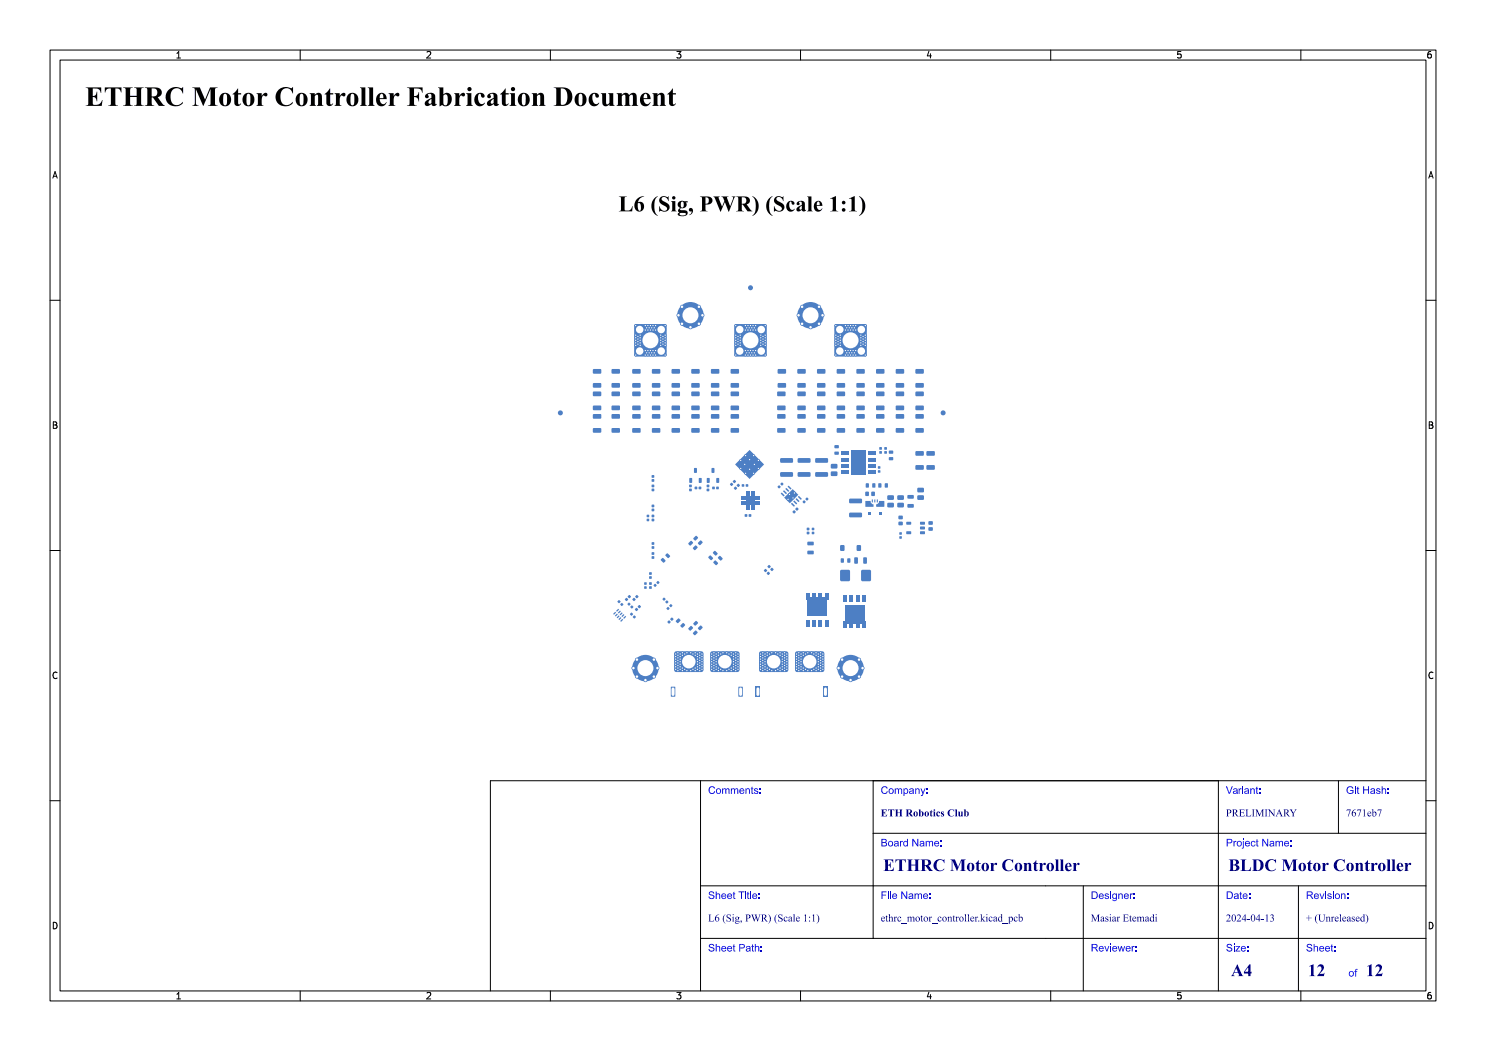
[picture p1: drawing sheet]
<svg xmlns="http://www.w3.org/2000/svg" width="297mm" height="210mm" viewBox="0 0 297 210" stroke-linecap="round" stroke-linejoin="round" font-family="sans-serif">
<defs><g id="words">
<text font-size="5.3" fill="#fff" x="17" y="21.5">ETHRC Motor Controller Fabrication Document</text>
<text font-size="4.3" fill="#fff" x="116" y="42.5">L6 (Sig, PWR) (Scale 1:1)</text>
<g font-size="3.3" fill="#fff">
<text x="176.5" y="174.3">ETHRC Motor Controller</text>
<text x="245.5" y="174.3">BLDC Motor Controller</text>
<text x="246" y="195.3">A4</text>
<text x="261.4" y="195.3">12</text>
<text x="273" y="195.3">12</text>
</g>
<g font-size="2" fill="#fff">
<text x="141.5" y="158.8">Comments:</text>
<text x="176" y="158.8">Company:</text>
<text x="245" y="158.8">Variant:</text>
<text x="269" y="158.8">Git Hash:</text>
<text x="176" y="163.3">ETH Robotics Club</text>
<text x="245" y="163.3">PRELIMINARY</text>
<text x="269" y="163.3">7671eb7</text>
<text x="176" y="169.3">Board Name:</text>
<text x="245" y="169.3">Project Name:</text>
<text x="141.5" y="179.8">Sheet Title:</text>
<text x="176" y="179.8">File Name:</text>
<text x="218" y="179.8">Designer:</text>
<text x="245" y="179.8">Date:</text>
<text x="261" y="179.8">Revision:</text>
<text x="141.5" y="184.3">L6 (Sig, PWR) (Scale 1:1)</text>
<text x="176" y="184.3">ethrc_motor_controller.kicad_pcb</text>
<text x="218" y="184.3">Masiar Etemadi</text>
<text x="245" y="184.3">2024-04-13</text>
<text x="261" y="184.3">+ (Unreleased)</text>
<text x="141.5" y="190.3">Sheet Path:</text>
<text x="218" y="190.3">Reviewer:</text>
<text x="245" y="190.3">Size:</text>
<text x="261" y="190.3">Sheet:</text>
<text x="269.5" y="195.3">of</text>
</g>
<g font-size="1.7" fill="#fff">
<text x="35" y="11.6">1</text>
<text x="85" y="11.6">2</text>
<text x="135" y="11.6">3</text>
<text x="185" y="11.6">4</text>
<text x="235" y="11.6">5</text>
<text x="285" y="11.6">6</text>
<text x="10.5" y="35.6">A</text>
<text x="285.5" y="35.6">A</text>
<text x="10.5" y="85.6">B</text>
<text x="285.5" y="85.6">B</text>
<text x="10.5" y="135.6">C</text>
<text x="285.5" y="135.6">C</text>
<text x="10.5" y="185.6">D</text>
<text x="285.5" y="185.6">D</text>
<text x="35" y="199.7">1</text>
<text x="85" y="199.7">2</text>
<text x="135" y="199.7">3</text>
<text x="185" y="199.7">4</text>
<text x="235" y="199.7">5</text>
<text x="285" y="199.7">6</text>
</g>
</g></defs>
<g fill="#4d7fc4">
<circle cx="151.6" cy="92" r=".28"/>
<circle cx="150.6" cy="91" r=".28"/>
<circle cx="151.6" cy="93.6" r=".28"/>
<circle cx="150.8" cy="92.8" r=".28"/>
<circle cx="149.8" cy="91.8" r=".28"/>
<circle cx="149" cy="91" r=".28"/>
<circle cx="150.6" cy="94.6" r=".28"/>
<circle cx="149.8" cy="93.8" r=".28"/>
<circle cx="148.8" cy="92.8" r=".28"/>
<circle cx="148" cy="92" r=".28"/>
<circle cx="149" cy="94.6" r=".28"/>
<circle cx="148" cy="93.6" r=".28"/>
<circle cx="157.3" cy="133.7" r=".27"/>
<circle cx="157.3" cy="133.2" r=".27"/>
<circle cx="157.3" cy="132.7" r=".27"/>
<circle cx="157.3" cy="132.2" r=".27"/>
<circle cx="157.3" cy="131.7" r=".27"/>
<circle cx="157.3" cy="131.2" r=".27"/>
<circle cx="157.3" cy="130.7" r=".27"/>
<circle cx="156.8" cy="134" r=".28"/>
<circle cx="156.8" cy="133.5" r=".28"/>
<circle cx="156.8" cy="133" r=".28"/>
<circle cx="156.8" cy="132.5" r=".28"/>
<circle cx="156.8" cy="132" r=".28"/>
<circle cx="156.8" cy="131.5" r=".28"/>
<circle cx="156.8" cy="130.9" r=".27"/>
<circle cx="156.8" cy="130.4" r=".28"/>
<circle cx="156.4" cy="133.7" r=".27"/>
<circle cx="156.4" cy="133.2" r=".27"/>
<circle cx="156.4" cy="132.7" r=".28"/>
<circle cx="156.4" cy="132.2" r=".27"/>
<circle cx="156.4" cy="131.7" r=".27"/>
<circle cx="156.4" cy="131.2" r=".27"/>
<circle cx="156.4" cy="130.7" r=".27"/>
<circle cx="155.9" cy="134" r=".28"/>
<circle cx="155.9" cy="133.5" r=".28"/>
<circle cx="155.9" cy="130.9" r=".27"/>
<circle cx="155.9" cy="130.4" r=".28"/>
<circle cx="155.5" cy="133.7" r=".27"/>
<circle cx="155.5" cy="130.7" r=".27"/>
<circle cx="155" cy="134" r=".28"/>
<circle cx="155" cy="130.4" r=".28"/>
<circle cx="154.2" cy="134" r=".28"/>
<circle cx="154.2" cy="130.4" r=".28"/>
<circle cx="153.8" cy="133.7" r=".27"/>
<circle cx="153.8" cy="130.7" r=".27"/>
<circle cx="153.3" cy="134" r=".28"/>
<circle cx="153.3" cy="133.5" r=".28"/>
<circle cx="153.4" cy="130.9" r=".28"/>
<circle cx="153.3" cy="130.4" r=".28"/>
<circle cx="152.9" cy="133.7" r=".27"/>
<circle cx="152.9" cy="133.2" r=".27"/>
<circle cx="152.9" cy="132.7" r=".27"/>
<circle cx="152.9" cy="132.2" r=".27"/>
<circle cx="152.9" cy="131.7" r=".27"/>
<circle cx="152.9" cy="131.2" r=".27"/>
<circle cx="152.9" cy="130.7" r=".27"/>
<circle cx="152.5" cy="134" r=".28"/>
<circle cx="152.5" cy="133.5" r=".28"/>
<circle cx="152.5" cy="133" r=".28"/>
<circle cx="152.5" cy="132.5" r=".28"/>
<circle cx="152.5" cy="132" r=".28"/>
<circle cx="152.5" cy="131.5" r=".28"/>
<circle cx="152.5" cy="130.9" r=".28"/>
<circle cx="152.4" cy="130.4" r=".28"/>
<circle cx="152" cy="133.7" r=".27"/>
<circle cx="152" cy="133.2" r=".27"/>
<circle cx="152" cy="132.7" r=".27"/>
<circle cx="152" cy="132.2" r=".27"/>
<circle cx="152" cy="131.7" r=".27"/>
<circle cx="152" cy="131.2" r=".27"/>
<circle cx="152" cy="130.7" r=".27"/>
<circle cx="164.5" cy="133.7" r=".27"/>
<circle cx="164.5" cy="133.2" r=".27"/>
<circle cx="164.5" cy="132.7" r=".28"/>
<circle cx="164.5" cy="132.2" r=".27"/>
<circle cx="164.5" cy="131.7" r=".27"/>
<circle cx="164.5" cy="131.2" r=".27"/>
<circle cx="164.5" cy="130.7" r=".27"/>
<circle cx="164" cy="134" r=".28"/>
<circle cx="164" cy="133.5" r=".28"/>
<circle cx="164" cy="133" r=".28"/>
<circle cx="164" cy="132.5" r=".28"/>
<circle cx="164" cy="132" r=".28"/>
<circle cx="164" cy="131.5" r=".28"/>
<circle cx="164" cy="130.9" r=".28"/>
<circle cx="164" cy="130.4" r=".28"/>
<circle cx="163.6" cy="133.7" r=".28"/>
<circle cx="163.6" cy="133.2" r=".28"/>
<circle cx="163.6" cy="132.7" r=".28"/>
<circle cx="163.6" cy="132.2" r=".28"/>
<circle cx="163.6" cy="131.7" r=".28"/>
<circle cx="163.6" cy="131.2" r=".28"/>
<circle cx="163.6" cy="130.7" r=".28"/>
<circle cx="163.1" cy="134" r=".27"/>
<circle cx="163.1" cy="133.5" r=".27"/>
<circle cx="163.1" cy="130.9" r=".27"/>
<circle cx="163.1" cy="130.4" r=".28"/>
<circle cx="162.7" cy="133.7" r=".28"/>
<circle cx="162.7" cy="130.7" r=".28"/>
<circle cx="162.2" cy="134" r=".27"/>
<circle cx="162.2" cy="130.4" r=".28"/>
<circle cx="161.5" cy="134" r=".28"/>
<circle cx="161.4" cy="130.4" r=".28"/>
<circle cx="161" cy="133.7" r=".27"/>
<circle cx="161" cy="130.7" r=".27"/>
<circle cx="160.6" cy="134" r=".28"/>
<circle cx="160.6" cy="133.5" r=".28"/>
<circle cx="160.6" cy="130.9" r=".28"/>
<circle cx="160.6" cy="130.4" r=".28"/>
<circle cx="160.1" cy="133.7" r=".27"/>
<circle cx="160.1" cy="133.2" r=".27"/>
<circle cx="160.1" cy="132.7" r=".27"/>
<circle cx="160.1" cy="132.2" r=".27"/>
<circle cx="160.1" cy="131.7" r=".27"/>
<circle cx="160.1" cy="131.2" r=".27"/>
<circle cx="160.1" cy="130.7" r=".27"/>
<circle cx="159.7" cy="134" r=".28"/>
<circle cx="159.7" cy="133.5" r=".28"/>
<circle cx="159.7" cy="133" r=".28"/>
<circle cx="159.7" cy="132.5" r=".28"/>
<circle cx="159.7" cy="132" r=".28"/>
<circle cx="159.7" cy="131.5" r=".28"/>
<circle cx="159.7" cy="130.9" r=".28"/>
<circle cx="159.7" cy="130.4" r=".28"/>
<circle cx="159.2" cy="133.7" r=".27"/>
<circle cx="159.2" cy="133.2" r=".27"/>
<circle cx="159.2" cy="132.7" r=".28"/>
<circle cx="159.2" cy="132.2" r=".27"/>
<circle cx="159.2" cy="131.7" r=".27"/>
<circle cx="159.2" cy="131.2" r=".27"/>
<circle cx="159.2" cy="130.7" r=".27"/>
<circle cx="127.1" cy="71" r=".28"/>
<circle cx="129" cy="71" r=".27"/>
<circle cx="129.5" cy="71" r=".27"/>
<circle cx="130" cy="71" r=".28"/>
<circle cx="130.5" cy="71" r=".27"/>
<circle cx="131" cy="71" r=".28"/>
<circle cx="133" cy="71" r=".27"/>
<circle cx="129.2" cy="70.5" r=".27"/>
<circle cx="129.7" cy="70.5" r=".28"/>
<circle cx="130.3" cy="70.5" r=".28"/>
<circle cx="130.8" cy="70.5" r=".28"/>
<circle cx="127.8" cy="70.2" r="1"/>
<circle cx="132.2" cy="70.2" r="1"/>
<circle cx="129" cy="70.1" r=".27"/>
<circle cx="129.5" cy="70.1" r=".27"/>
<circle cx="130" cy="70.1" r=".28"/>
<circle cx="130.5" cy="70.1" r=".27"/>
<circle cx="131" cy="70.1" r=".28"/>
<circle cx="127.1" cy="69" r=".28"/>
<circle cx="127.9" cy="69" r=".28"/>
<circle cx="132" cy="69" r=".28"/>
<circle cx="132.9" cy="69" r=".27"/>
<circle cx="127.5" cy="68.8" r=".27"/>
<circle cx="132.5" cy="68.8" r=".28"/>
<circle cx="127.1" cy="68.5" r=".28"/>
<circle cx="128" cy="68.5" r=".28"/>
<circle cx="132" cy="68.5" r=".27"/>
<circle cx="132.9" cy="68.5" r=".27"/>
<circle cx="127.5" cy="68.3" r=".27"/>
<circle cx="132.5" cy="68.3" r=".28"/>
<circle cx="127.1" cy="68" r=".28"/>
<circle cx="128" cy="68" r=".28"/>
<circle cx="132" cy="68" r=".28"/>
<circle cx="132.9" cy="68" r=".27"/>
<circle cx="127.5" cy="67.7" r=".27"/>
<circle cx="132.5" cy="67.7" r=".28"/>
<circle cx="127.1" cy="67.5" r=".28"/>
<circle cx="127.9" cy="67.5" r=".28"/>
<circle cx="132" cy="67.5" r=".28"/>
<circle cx="132.9" cy="67.5" r=".27"/>
<circle cx="127.5" cy="67.2" r=".27"/>
<circle cx="132.5" cy="67.2" r=".28"/>
<circle cx="127.1" cy="67" r=".28"/>
<circle cx="127.9" cy="67" r=".28"/>
<circle cx="132" cy="67" r=".28"/>
<circle cx="132.9" cy="67" r=".27"/>
<circle cx="129" cy="65.9" r=".27"/>
<circle cx="129.5" cy="65.9" r=".27"/>
<circle cx="130" cy="65.9" r=".28"/>
<circle cx="130.5" cy="65.9" r=".27"/>
<circle cx="131" cy="65.9" r=".28"/>
<circle cx="127.8" cy="65.9" r="1"/>
<circle cx="132.2" cy="65.9" r="1"/>
<circle cx="129.2" cy="65.5" r=".27"/>
<circle cx="129.7" cy="65.5" r=".28"/>
<circle cx="130.3" cy="65.5" r=".28"/>
<circle cx="130.8" cy="65.5" r=".28"/>
<circle cx="127.1" cy="65" r=".28"/>
<circle cx="129" cy="65" r=".27"/>
<circle cx="129.5" cy="65" r=".27"/>
<circle cx="130" cy="65" r=".28"/>
<circle cx="130.5" cy="65" r=".27"/>
<circle cx="131" cy="65" r=".28"/>
<circle cx="132.9" cy="65" r=".27"/>
<circle cx="167.6" cy="133.5" r=".4"/>
<circle cx="168.3" cy="131.8" r=".4"/>
<circle cx="168.3" cy="135.2" r=".4"/>
<circle cx="170" cy="133.5" r="2.65"/>
<circle cx="170" cy="135.9" r=".4"/>
<circle cx="171.7" cy="131.8" r=".4"/>
<circle cx="171.7" cy="135.2" r=".4"/>
<circle cx="172.4" cy="133.5" r=".4"/>
<circle cx="167.1" cy="71" r=".28"/>
<circle cx="169" cy="71" r=".27"/>
<circle cx="169.5" cy="71" r=".27"/>
<circle cx="170" cy="71" r=".27"/>
<circle cx="170.5" cy="71" r=".27"/>
<circle cx="171" cy="71" r=".28"/>
<circle cx="172.9" cy="71" r=".27"/>
<circle cx="169.2" cy="70.5" r=".28"/>
<circle cx="169.7" cy="70.5" r=".27"/>
<circle cx="170.3" cy="70.5" r=".27"/>
<circle cx="170.8" cy="70.5" r=".27"/>
<circle cx="167.8" cy="70.2" r="1"/>
<circle cx="172.2" cy="70.1" r="1"/>
<circle cx="169" cy="70.1" r=".27"/>
<circle cx="169.5" cy="70.1" r=".27"/>
<circle cx="170" cy="70.1" r=".27"/>
<circle cx="170.5" cy="70.1" r=".27"/>
<circle cx="171" cy="70.1" r=".28"/>
<circle cx="167.1" cy="69" r=".28"/>
<circle cx="168" cy="69" r=".28"/>
<circle cx="172" cy="69" r=".28"/>
<circle cx="172.9" cy="69" r=".27"/>
<circle cx="167.5" cy="68.8" r=".27"/>
<circle cx="172.5" cy="68.8" r=".28"/>
<circle cx="167.1" cy="68.5" r=".28"/>
<circle cx="168" cy="68.5" r=".28"/>
<circle cx="172" cy="68.5" r=".28"/>
<circle cx="172.9" cy="68.5" r=".27"/>
<circle cx="167.5" cy="68.3" r=".28"/>
<circle cx="172.5" cy="68.3" r=".28"/>
<circle cx="167.1" cy="68" r=".28"/>
<circle cx="168" cy="68" r=".28"/>
<circle cx="172" cy="68" r=".28"/>
<circle cx="172.9" cy="68" r=".27"/>
<circle cx="167.5" cy="67.7" r=".27"/>
<circle cx="172.5" cy="67.7" r=".28"/>
<circle cx="167.1" cy="67.5" r=".28"/>
<circle cx="168" cy="67.5" r=".28"/>
<circle cx="172" cy="67.5" r=".28"/>
<circle cx="172.9" cy="67.5" r=".27"/>
<circle cx="167.5" cy="67.2" r=".27"/>
<circle cx="172.5" cy="67.2" r=".28"/>
<circle cx="167.1" cy="67" r=".28"/>
<circle cx="168" cy="67" r=".28"/>
<circle cx="172" cy="67" r=".28"/>
<circle cx="172.9" cy="67" r=".27"/>
<circle cx="169" cy="65.9" r=".27"/>
<circle cx="169.5" cy="65.9" r=".27"/>
<circle cx="170" cy="65.9" r=".27"/>
<circle cx="170.5" cy="65.9" r=".27"/>
<circle cx="171" cy="65.9" r=".28"/>
<circle cx="167.8" cy="65.9" r="1"/>
<circle cx="172.2" cy="65.9" r="1"/>
<circle cx="169.2" cy="65.5" r=".27"/>
<circle cx="169.7" cy="65.5" r=".27"/>
<circle cx="170.3" cy="65.5" r=".27"/>
<circle cx="170.8" cy="65.5" r=".27"/>
<circle cx="167.1" cy="65" r=".28"/>
<circle cx="169" cy="65" r=".27"/>
<circle cx="169.5" cy="65" r=".27"/>
<circle cx="170" cy="65" r=".27"/>
<circle cx="170.5" cy="65" r=".27"/>
<circle cx="171" cy="65" r=".28"/>
<circle cx="172.9" cy="65" r=".27"/>
<circle cx="147" cy="71" r=".27"/>
<circle cx="149" cy="71" r=".28"/>
<circle cx="149.5" cy="71" r=".27"/>
<circle cx="150" cy="71" r=".28"/>
<circle cx="150.5" cy="71" r=".28"/>
<circle cx="151" cy="71" r=".27"/>
<circle cx="153" cy="71" r=".28"/>
<circle cx="149.2" cy="70.5" r=".28"/>
<circle cx="149.7" cy="70.5" r=".28"/>
<circle cx="150.3" cy="70.5" r=".28"/>
<circle cx="150.8" cy="70.5" r=".28"/>
<circle cx="147.9" cy="70.2" r="1"/>
<circle cx="152.1" cy="70.2" r="1"/>
<circle cx="149" cy="70.1" r=".28"/>
<circle cx="149.5" cy="70.1" r=".28"/>
<circle cx="150" cy="70.1" r=".28"/>
<circle cx="150.5" cy="70.1" r=".28"/>
<circle cx="151" cy="70.1" r=".27"/>
<circle cx="147" cy="69" r=".27"/>
<circle cx="147.9" cy="69" r=".27"/>
<circle cx="152.1" cy="69" r=".28"/>
<circle cx="153" cy="69" r=".28"/>
<circle cx="147.5" cy="68.8" r=".28"/>
<circle cx="152.5" cy="68.8" r=".27"/>
<circle cx="147" cy="68.5" r=".27"/>
<circle cx="147.9" cy="68.5" r=".27"/>
<circle cx="152.1" cy="68.5" r=".28"/>
<circle cx="153" cy="68.5" r=".28"/>
<circle cx="147.5" cy="68.3" r=".28"/>
<circle cx="152.5" cy="68.3" r=".27"/>
<circle cx="147" cy="68" r=".27"/>
<circle cx="147.9" cy="68" r=".27"/>
<circle cx="152.1" cy="68" r=".28"/>
<circle cx="153" cy="68" r=".28"/>
<circle cx="147.5" cy="67.7" r=".28"/>
<circle cx="152.5" cy="67.7" r=".27"/>
<circle cx="147" cy="67.5" r=".27"/>
<circle cx="147.9" cy="67.5" r=".27"/>
<circle cx="152.1" cy="67.5" r=".28"/>
<circle cx="153" cy="67.5" r=".28"/>
<circle cx="147.5" cy="67.2" r=".28"/>
<circle cx="152.5" cy="67.2" r=".27"/>
<circle cx="147" cy="67" r=".27"/>
<circle cx="147.9" cy="67" r=".27"/>
<circle cx="152.1" cy="67" r=".28"/>
<circle cx="153" cy="67" r=".28"/>
<circle cx="149" cy="65.9" r=".28"/>
<circle cx="149.5" cy="65.9" r=".28"/>
<circle cx="150" cy="65.9" r=".28"/>
<circle cx="150.5" cy="65.9" r=".28"/>
<circle cx="151" cy="65.9" r=".27"/>
<circle cx="147.9" cy="65.9" r="1"/>
<circle cx="152.1" cy="65.9" r="1"/>
<circle cx="149.2" cy="65.5" r=".28"/>
<circle cx="149.7" cy="65.5" r=".28"/>
<circle cx="150.3" cy="65.5" r=".28"/>
<circle cx="150.8" cy="65.5" r=".28"/>
<circle cx="147" cy="65" r=".27"/>
<circle cx="149" cy="65" r=".28"/>
<circle cx="149.5" cy="65" r=".28"/>
<circle cx="150" cy="65" r=".28"/>
<circle cx="150.5" cy="65" r=".28"/>
<circle cx="151" cy="65" r=".27"/>
<circle cx="153" cy="65" r=".28"/>
<circle cx="135.6" cy="63" r=".4"/>
<circle cx="136.3" cy="61.3" r=".4"/>
<circle cx="136.3" cy="64.7" r=".4"/>
<circle cx="138" cy="63" r="2.65"/>
<circle cx="138" cy="65.4" r=".4"/>
<circle cx="139.7" cy="61.3" r=".4"/>
<circle cx="139.7" cy="64.7" r=".4"/>
<circle cx="140.4" cy="63" r=".4"/>
<circle cx="159.6" cy="63" r=".4"/>
<circle cx="160.3" cy="61.3" r=".4"/>
<circle cx="160.3" cy="64.7" r=".4"/>
<circle cx="162" cy="63" r="2.65"/>
<circle cx="162" cy="65.4" r=".4"/>
<circle cx="163.7" cy="61.3" r=".4"/>
<circle cx="163.7" cy="64.7" r=".4"/>
<circle cx="164.4" cy="63" r=".4"/>
<circle cx="147.5" cy="133.7" r=".28"/>
<circle cx="147.5" cy="133.2" r=".28"/>
<circle cx="147.5" cy="132.7" r=".28"/>
<circle cx="147.5" cy="132.2" r=".28"/>
<circle cx="147.5" cy="131.7" r=".28"/>
<circle cx="147.5" cy="131.2" r=".28"/>
<circle cx="147.5" cy="130.7" r=".28"/>
<circle cx="147" cy="134" r=".27"/>
<circle cx="147" cy="133.5" r=".27"/>
<circle cx="147" cy="133" r=".27"/>
<circle cx="147" cy="132.5" r=".27"/>
<circle cx="147" cy="132" r=".27"/>
<circle cx="147" cy="131.5" r=".27"/>
<circle cx="147" cy="130.9" r=".27"/>
<circle cx="147" cy="130.4" r=".28"/>
<circle cx="146.6" cy="133.7" r=".28"/>
<circle cx="146.6" cy="133.2" r=".28"/>
<circle cx="146.6" cy="132.7" r=".28"/>
<circle cx="146.6" cy="132.2" r=".28"/>
<circle cx="146.6" cy="131.7" r=".28"/>
<circle cx="146.6" cy="131.2" r=".28"/>
<circle cx="146.6" cy="130.7" r=".28"/>
<circle cx="146.1" cy="134" r=".27"/>
<circle cx="146.1" cy="133.5" r=".27"/>
<circle cx="146.1" cy="130.9" r=".27"/>
<circle cx="146.1" cy="130.4" r=".28"/>
<circle cx="145.7" cy="133.7" r=".28"/>
<circle cx="145.7" cy="130.7" r=".28"/>
<circle cx="145.2" cy="134" r=".28"/>
<circle cx="145.2" cy="130.4" r=".28"/>
<circle cx="144.5" cy="134" r=".28"/>
<circle cx="144.5" cy="130.4" r=".28"/>
<circle cx="144" cy="133.7" r=".28"/>
<circle cx="144" cy="130.7" r=".28"/>
<circle cx="143.6" cy="134" r=".27"/>
<circle cx="143.6" cy="133.5" r=".27"/>
<circle cx="143.6" cy="130.9" r=".27"/>
<circle cx="143.6" cy="130.4" r=".28"/>
<circle cx="143.1" cy="133.7" r=".28"/>
<circle cx="143.1" cy="133.2" r=".28"/>
<circle cx="143.1" cy="132.7" r=".28"/>
<circle cx="143.1" cy="132.2" r=".28"/>
<circle cx="143.1" cy="131.7" r=".27"/>
<circle cx="143.1" cy="131.2" r=".28"/>
<circle cx="143.1" cy="130.7" r=".28"/>
<circle cx="142.7" cy="134" r=".27"/>
<circle cx="142.7" cy="133.5" r=".27"/>
<circle cx="142.7" cy="133" r=".27"/>
<circle cx="142.7" cy="132.5" r=".27"/>
<circle cx="142.7" cy="132" r=".27"/>
<circle cx="142.7" cy="131.5" r=".27"/>
<circle cx="142.7" cy="130.9" r=".27"/>
<circle cx="142.7" cy="130.4" r=".28"/>
<circle cx="142.2" cy="133.7" r=".28"/>
<circle cx="142.2" cy="133.2" r=".28"/>
<circle cx="142.2" cy="132.7" r=".28"/>
<circle cx="142.2" cy="132.2" r=".28"/>
<circle cx="142.2" cy="131.7" r=".27"/>
<circle cx="142.2" cy="131.2" r=".27"/>
<circle cx="142.2" cy="130.7" r=".27"/>
<circle cx="140.3" cy="133.7" r=".28"/>
<circle cx="140.3" cy="133.2" r=".28"/>
<circle cx="140.3" cy="132.7" r=".28"/>
<circle cx="140.3" cy="132.2" r=".28"/>
<circle cx="140.3" cy="131.7" r=".27"/>
<circle cx="140.3" cy="131.2" r=".27"/>
<circle cx="140.3" cy="130.7" r=".27"/>
<circle cx="139.8" cy="134" r=".27"/>
<circle cx="139.8" cy="133.5" r=".27"/>
<circle cx="139.8" cy="133" r=".27"/>
<circle cx="139.8" cy="132.5" r=".27"/>
<circle cx="139.8" cy="132" r=".27"/>
<circle cx="139.8" cy="131.5" r=".27"/>
<circle cx="139.8" cy="130.9" r=".27"/>
<circle cx="139.8" cy="130.4" r=".27"/>
<circle cx="139.4" cy="133.7" r=".28"/>
<circle cx="139.4" cy="133.2" r=".28"/>
<circle cx="139.4" cy="132.7" r=".28"/>
<circle cx="139.4" cy="132.2" r=".28"/>
<circle cx="139.4" cy="131.7" r=".28"/>
<circle cx="139.4" cy="131.2" r=".28"/>
<circle cx="139.4" cy="130.7" r=".28"/>
<circle cx="138.9" cy="134" r=".27"/>
<circle cx="138.9" cy="133.5" r=".27"/>
<circle cx="138.9" cy="130.9" r=".27"/>
<circle cx="138.9" cy="130.4" r=".27"/>
<circle cx="138.5" cy="133.7" r=".28"/>
<circle cx="138.5" cy="130.7" r=".28"/>
<circle cx="138" cy="134" r=".28"/>
<circle cx="138" cy="130.4" r=".28"/>
<circle cx="137.3" cy="134" r=".28"/>
<circle cx="137.3" cy="130.4" r=".28"/>
<circle cx="136.8" cy="133.7" r=".27"/>
<circle cx="136.8" cy="130.7" r=".27"/>
<circle cx="136.4" cy="134" r=".28"/>
<circle cx="136.4" cy="133.5" r=".28"/>
<circle cx="136.4" cy="130.9" r=".28"/>
<circle cx="136.4" cy="130.4" r=".28"/>
<circle cx="135.9" cy="133.7" r=".28"/>
<circle cx="135.9" cy="133.2" r=".28"/>
<circle cx="135.9" cy="132.7" r=".28"/>
<circle cx="135.9" cy="132.2" r=".28"/>
<circle cx="135.9" cy="131.7" r=".28"/>
<circle cx="135.9" cy="131.2" r=".28"/>
<circle cx="135.9" cy="130.7" r=".28"/>
<circle cx="135.5" cy="134" r=".27"/>
<circle cx="135.5" cy="133.5" r=".27"/>
<circle cx="135.5" cy="133" r=".27"/>
<circle cx="135.5" cy="132.5" r=".27"/>
<circle cx="135.5" cy="132" r=".27"/>
<circle cx="135.5" cy="131.5" r=".27"/>
<circle cx="135.5" cy="130.9" r=".27"/>
<circle cx="135.5" cy="130.4" r=".28"/>
<circle cx="135" cy="133.7" r=".28"/>
<circle cx="135" cy="133.2" r=".28"/>
<circle cx="135" cy="132.7" r=".28"/>
<circle cx="135" cy="132.2" r=".28"/>
<circle cx="135" cy="131.7" r=".27"/>
<circle cx="135" cy="131.2" r=".28"/>
<circle cx="135" cy="130.7" r=".28"/>
<circle cx="126.6" cy="133.5" r=".4"/>
<circle cx="127.3" cy="131.8" r=".4"/>
<circle cx="127.3" cy="135.2" r=".4"/>
<circle cx="129" cy="133.5" r="2.65"/>
<circle cx="129" cy="135.9" r=".4"/>
<circle cx="130.7" cy="131.8" r=".4"/>
<circle cx="130.7" cy="135.2" r=".4"/>
<circle cx="131.4" cy="133.5" r=".4"/>
<circle cx="150" cy="57.5" r=".5"/>
<circle cx="188.5" cy="82.5" r=".5"/>
<circle cx="112" cy="82.5" r=".5"/>
<circle cx="157.8" cy="98.8" r=".28"/>
<circle cx="158.8" cy="98.5" r=".27"/>
<circle cx="157.5" cy="99.8" r=".28"/>
<circle cx="158.5" cy="99.5" r=".27"/>
</g>
<g fill="#4d7fc4">
<path d="M149.8 89.9l2.9 2.9-2.9 2.9-2.9-2.9z" fill-rule="evenodd"/>
<path d="M151.8 130.3l.3-.2 5.3 .1 .2 .4-.1 3.5-.4 .2-5.2-.1-.2-.3z" fill-rule="evenodd"/>
<path d="M159 130.3l.3-.2 5.3 .1 .2 .4-.1 3.5-.4 .2-5.2-.1-.2-.3z" fill-rule="evenodd"/>
<path d="M151 137.2h.9v2h-.9z" fill-rule="evenodd"/>
<path d="M164.5 137.2h.9v2h-.9z" fill-rule="evenodd"/>
<path d="M126.9 64.8l6-.1 .3 .2v6l-.1 .3-6 .1-.3-.2v-6z" fill-rule="evenodd"/>
<path d="M166.9 64.8l6-.1 .3 .2v6l-.1 .3-6 .1-.3-.2-.1-6z" fill-rule="evenodd"/>
<path d="M146.9 64.8l6-.1 .3 .2 .1 6-.2 .3-6 .1-.3-.2-.1-6z" fill-rule="evenodd"/>
<path d="M142.1 130.2h5.5l.2 .4-.1 3.5-.3 .2-5.3-.1-.2-.3v-3.3z" fill-rule="evenodd"/>
<path d="M134.9 130.2h5.5l.2 .4-.1 3.5-.3 .2-5.3-.1-.2-.3v-3.3z" fill-rule="evenodd"/>
<path d="M147.6 137.2l.9 .1-.1 1.9h-.8z" fill-rule="evenodd"/>
<path d="M134.1 137.2l.9 .1-.1 1.9h-.8z" fill-rule="evenodd"/>
<path d="M146.1 81.1l1.5-.1 .1 .8-.2 .2h-1.4l-.1-.2z" fill-rule="evenodd"/>
<path d="M146.1 78.3l1.5-.1 .1 .8-.2 .2h-1.4l-.1-.2z" fill-rule="evenodd"/>
<path d="M156 96.6l.3-.2 .3 .4-.4 .2z" fill-rule="evenodd"/>
<path d="M155.4 97.2l.4-.2 .2 .3-.3 .3z" fill-rule="evenodd"/>
<path d="M167.3 73.8l1.5-.1 .1 .2v.6l-.2 .2h-1.4l-.1-.2z" fill-rule="evenodd"/>
<path d="M167.3 76.6l1.5-.1 .1 .2v.6l-.2 .2h-1.4l-.1-.2z" fill-rule="evenodd"/>
<path d="M175.1 81.1l1.6-.1 .1 .8-.2 .2h-1.4l-.1-.2z" fill-rule="evenodd"/>
<path d="M175.1 78.3l1.6-.1 .1 .8-.2 .2h-1.4l-.1-.2z" fill-rule="evenodd"/>
<path d="M161.3 105.5h.4v.4h-.4z" fill-rule="evenodd"/>
<path d="M161.3 106.3h.4v.4h-.4z" fill-rule="evenodd"/>
<path d="M130.3 109.2h.4v.4h-.4z" fill-rule="evenodd"/>
<path d="M130.3 108.4h.4v.4h-.4z" fill-rule="evenodd"/>
<path d="M130.3 110.4h.4v.4h-.4z" fill-rule="evenodd"/>
<path d="M130.3 111.2h.4v.4h-.4z" fill-rule="evenodd"/>
<path d="M126.4 81.1l1.5-.1 .2 .2-.1 .6-.2 .2h-1.3l-.2-.2z" fill-rule="evenodd"/>
<path d="M126.4 78.3l1.5-.1 .2 .2-.1 .6-.2 .2h-1.3l-.2-.2z" fill-rule="evenodd"/>
<path d="M181.4 99l1.1-.1 .1 .6-.1 .2-1-.1-.2-.1z" fill-rule="evenodd"/>
<path d="M181.4 100.8l1.1-.1 .1 .6-.1 .1h-1l-.2-.1z" fill-rule="evenodd"/>
<path d="M179.4 100.5h1.1l.2 .2v.6l-.3 .1h-.9l-.2-.2z" fill-rule="evenodd"/>
<path d="M179.4 99h1.1l.2 .2v.6l-.3 .1h-.9l-.2-.2z" fill-rule="evenodd"/>
<path d="M118.5 81.1l1.6-.1 .1 .8-.2 .2h-1.4l-.1-.2z" fill-rule="evenodd"/>
<path d="M118.5 78.3l1.6-.1 .1 .8-.2 .2h-1.4l-.1-.2z" fill-rule="evenodd"/>
<path d="M125.7 118.9h.1l.3 .3-.3 .3-.3-.3z" fill-rule="evenodd"/>
<path d="M125.1 119.5h.2l.2 .3-.3 .3-.3-.3z" fill-rule="evenodd"/>
<path d="M160.4 100.2l.4-.2 .2 .3-.3 .3z" fill-rule="evenodd"/>
<path d="M161 99.6l.3-.2 .3 .4-.4 .2z" fill-rule="evenodd"/>
<path d="M122.3 73.8l1.5-.1 .1 .2v.6l-.2 .2h-1.4l-.1-.2z" fill-rule="evenodd"/>
<path d="M122.3 76.6l1.5-.1 .1 .2v.6l-.2 .2h-1.4l-.1-.2z" fill-rule="evenodd"/>
<path d="M133 120.2l.3-.2 .3 .3-.4 .3z" fill-rule="evenodd"/>
<path d="M132.6 119.4l.4 .3-.2 .3-.4-.2z" fill-rule="evenodd"/>
<path d="M159.4 81.1l1.5-.1 .1 .8-.2 .2h-1.3l-.2-.2z" fill-rule="evenodd"/>
<path d="M159.4 78.3l1.5-.1 .1 .8-.2 .2h-1.3l-.2-.2z" fill-rule="evenodd"/>
<path d="M130.3 102.9h.4v.4h-.4z" fill-rule="evenodd"/>
<path d="M130.3 103.7h.4v.4h-.4z" fill-rule="evenodd"/>
<path d="M137.8 97.7h.4v.4h-.4z" fill-rule="evenodd"/>
<path d="M137.8 96.9h.4v.4h-.4z" fill-rule="evenodd"/>
<path d="M146.1 73.8l1.5-.1 .1 .8-.2 .2h-1.4l-.1-.2z" fill-rule="evenodd"/>
<path d="M146.1 76.6l1.5-.1 .1 .8-.2 .2h-1.4l-.1-.2z" fill-rule="evenodd"/>
<path d="M149.1 96.8h.4v.4h-.4z" fill-rule="evenodd"/>
<path d="M148.3 96.8h.4v.4h-.4z" fill-rule="evenodd"/>
<path d="M130.3 81.1l1.6-.1 .1 .8-.2 .2h-1.4l-.1-.2z" fill-rule="evenodd"/>
<path d="M130.3 78.3l1.6-.1 .1 .8-.2 .2h-1.4l-.1-.2z" fill-rule="evenodd"/>
<path d="M159.2 101.4h.2l.2 .3-.3 .3-.3-.3z" fill-rule="evenodd"/>
<path d="M158.4 102.2l.3-.2 .3 .3-.3 .3-.3-.3z" fill-rule="evenodd"/>
<path d="M130.3 96.9h.4v.4h-.4z" fill-rule="evenodd"/>
<path d="M130.3 97.7h.4v.4h-.4z" fill-rule="evenodd"/>
<path d="M175.1 82.8l1.6-.1 .1 .8-.2 .2h-1.4l-.1-.2z" fill-rule="evenodd"/>
<path d="M175.1 85.6l1.6-.1 .1 .8-.2 .2h-1.4l-.1-.2z" fill-rule="evenodd"/>
<path d="M163 91.6l2.4-.1 .1 .3v.5l-.2 .2h-2.2l-.2-.3z" fill-rule="evenodd"/>
<path d="M163 94.4l2.4-.1 .1 .3v.5l-.2 .2h-2.2l-.2-.3z" fill-rule="evenodd"/>
<path d="M179.6 104.3h.8v.6h-.8z" fill-rule="evenodd"/>
<path d="M179.6 103.1h.8v.6h-.8z" fill-rule="evenodd"/>
<path d="M183 81.1l1.5-.1 .2 .2-.1 .6-.2 .2h-1.3l-.2-.2z" fill-rule="evenodd"/>
<path d="M183 78.3l1.5-.1 .2 .2-.1 .6-.2 .2h-1.3l-.2-.2z" fill-rule="evenodd"/>
<path d="M129.8 115.2h.4v.4h-.4z" fill-rule="evenodd"/>
<path d="M129.8 114.4h.4v.4h-.4z" fill-rule="evenodd"/>
<path d="M128.8 116.4h.4v.4h-.4z" fill-rule="evenodd"/>
<path d="M128.8 117.2h.4v.4h-.4z" fill-rule="evenodd"/>
<path d="M183.9 104.3h.9l.1 .5h-.9z" fill-rule="evenodd"/>
<path d="M183.9 105.2h.9l.1 .5-.9 .1z" fill-rule="evenodd"/>
<path d="M183.9 106.2h.9l.1 .5h-.9z" fill-rule="evenodd"/>
<path d="M181.2 106.2h.8l.1 .5h-.9z" fill-rule="evenodd"/>
<path d="M181.2 104.3h.8l.1 .5h-.9z" fill-rule="evenodd"/>
<path d="M161.4 108.3l1.1-.1 .1 .7-.1 .1h-1l-.1-.2z" fill-rule="evenodd"/>
<path d="M161.4 110.1l1.1-.1 .1 .7-.1 .1h-1z" fill-rule="evenodd"/>
<path d="M146.1 82.8l1.5-.1 .1 .8-.2 .2h-1.4l-.1-.2z" fill-rule="evenodd"/>
<path d="M146.1 85.6l1.5-.1 .1 .8-.2 .2h-1.4l-.1-.2z" fill-rule="evenodd"/>
<path d="M142.1 73.8l1.6-.1 .1 .8-.2 .2h-1.4l-.1-.2z" fill-rule="evenodd"/>
<path d="M142.1 76.6l1.6-.1 .1 .8-.2 .2h-1.4l-.1-.2z" fill-rule="evenodd"/>
<path d="M159.5 91.6l2.4-.1 .1 .3v.5l-.2 .2h-2.2l-.2-.3z" fill-rule="evenodd"/>
<path d="M159.5 94.4l2.4-.1 .1 .3v.5l-.2 .2h-2.2l-.2-.3z" fill-rule="evenodd"/>
<path d="M162.3 105.5h.4v.4h-.4z" fill-rule="evenodd"/>
<path d="M162.3 106.3h.4v.4h-.4z" fill-rule="evenodd"/>
<path d="M145.9 96.7l.4-.2 .2 .3-.3 .3-.3-.3z" fill-rule="evenodd"/>
<path d="M146.5 96.1l.3-.2 .3 .3-.3 .3-.3-.2z" fill-rule="evenodd"/>
<path d="M135.1 124l.5-.4 .4 .4-.5 .5-.4-.3z" fill-rule="evenodd"/>
<path d="M136.4 124.5h.3l.2 .4-.5 .5-.4-.4z" fill-rule="evenodd"/>
<path d="M143.2 97.3h.4v.4h-.4z" fill-rule="evenodd"/>
<path d="M142.4 97.3h.4v.4h-.4z" fill-rule="evenodd"/>
<path d="M138.2 81.1l1.5-.1 .2 .2-.1 .6-.2 .2h-1.3l-.2-.2z" fill-rule="evenodd"/>
<path d="M138.2 78.3l1.5-.1 .2 .2-.1 .6-.2 .2h-1.3l-.2-.2z" fill-rule="evenodd"/>
<path d="M177.4 100.5h1.1l.2 .2v.6l-.3 .1h-.9l-.2-.2z" fill-rule="evenodd"/>
<path d="M177.4 99h1.1l.2 .2v.6l-.3 .1h-.9l-.2-.2z" fill-rule="evenodd"/>
<path d="M185.6 104.2h.8v.6h-.8z" fill-rule="evenodd"/>
<path d="M185.6 105.4h.8v.6h-.8z" fill-rule="evenodd"/>
<path d="M166.8 90.3l.8-.1v.6l-.7 .1z" fill-rule="evenodd"/>
<path d="M166.8 89l.8-.1v.6l-.7 .1z" fill-rule="evenodd"/>
<path d="M168 94.1h1.6v.6h-1.6z" fill-rule="evenodd"/>
<path d="M168 92.8h1.6v.7h-1.6z" fill-rule="evenodd"/>
<path d="M168 91.5h1.6v.7h-1.6z" fill-rule="evenodd"/>
<path d="M168 90.3h1.6v.6h-1.6z" fill-rule="evenodd"/>
<path d="M173.4 90.3h1.6v.6h-1.6z" fill-rule="evenodd"/>
<path d="M173.4 91.5h1.6v.7h-1.6z" fill-rule="evenodd"/>
<path d="M173.4 92.8h1.6v.7h-1.6z" fill-rule="evenodd"/>
<path d="M173.4 94.1h1.6v.6h-1.6z" fill-rule="evenodd"/>
<path d="M170 90.1h3v4.8h-3z" fill-rule="evenodd"/>
<path d="M127.5 121.1l.3-.2 .3 .3-.3 .3-.3-.2z" fill-rule="evenodd"/>
<path d="M127.1 121.5h.2l.2 .3-.3 .3-.3-.3z" fill-rule="evenodd"/>
<path d="M170.8 111.4l.7 .1v1l-.1 .1-.7-.1z" fill-rule="evenodd"/>
<path d="M172.6 111.4l.7 .1v1l-.1 .1-.7-.1z" fill-rule="evenodd"/>
<path d="M131.2 116.3l.4-.2 .2 .3-.4 .3z" fill-rule="evenodd"/>
<path d="M130.8 116.7l.4 .2-.2 .4-.4-.3z" fill-rule="evenodd"/>
<path d="M159.4 73.8l1.5-.1 .1 .8-.2 .2h-1.3l-.2-.2z" fill-rule="evenodd"/>
<path d="M159.4 76.6l1.5-.1 .1 .8-.2 .2h-1.3l-.2-.2z" fill-rule="evenodd"/>
<path d="M142.1 81.1l1.6-.1 .1 .8-.2 .2h-1.4l-.1-.2z" fill-rule="evenodd"/>
<path d="M142.1 78.3l1.6-.1 .1 .8-.2 .2h-1.4l-.1-.2z" fill-rule="evenodd"/>
<path d="M155.4 82.8l1.5-.1 .1 .8-.2 .2h-1.4l-.1-.2z" fill-rule="evenodd"/>
<path d="M155.4 85.6l1.5-.1 .1 .8-.2 .2h-1.4l-.1-.2z" fill-rule="evenodd"/>
<path d="M174.4 96.6l.6 .1-.1 .7h-.6z" fill-rule="evenodd"/>
<path d="M173.1 96.6l.6 .1-.1 .7h-.6z" fill-rule="evenodd"/>
<path d="M179.1 81.1l1.5-.1 .1 .2v.6l-.2 .2h-1.4l-.1-.2z" fill-rule="evenodd"/>
<path d="M179.1 78.3l1.5-.1 .1 .2v.6l-.2 .2h-1.4l-.1-.2z" fill-rule="evenodd"/>
<path d="M168.6 118.9h.6v1.2h-.6z" fill-rule="evenodd"/>
<path d="M169.9 118.9h.6v1.2h-.6z" fill-rule="evenodd"/>
<path d="M171.1 118.9h.6v1.2h-.6z" fill-rule="evenodd"/>
<path d="M172.4 118.9h.6v1.2h-.6z" fill-rule="evenodd"/>
<path d="M172.4 124.2h.6v1.3h-.6z" fill-rule="evenodd"/>
<path d="M171.1 124.2h.6v1.3h-.6z" fill-rule="evenodd"/>
<path d="M169.9 124.2h.6v1.3h-.6z" fill-rule="evenodd"/>
<path d="M168.6 124.2h.6v1.3h-.6z" fill-rule="evenodd"/>
<path d="M168.8 121h4v3.7h-4z" fill-rule="evenodd"/>
<path d="M142.1 82.8l1.6-.1 .1 .8-.2 .2h-1.4l-.1-.2z" fill-rule="evenodd"/>
<path d="M142.1 85.6l1.6-.1 .1 .8-.2 .2h-1.4l-.1-.2z" fill-rule="evenodd"/>
<path d="M175.1 73.8l1.6-.1 .1 .8-.2 .2h-1.4l-.1-.2z" fill-rule="evenodd"/>
<path d="M175.1 76.6l1.6-.1 .1 .8-.2 .2h-1.4l-.1-.2z" fill-rule="evenodd"/>
<path d="M130.3 101.7h.4v.4h-.4z" fill-rule="evenodd"/>
<path d="M130.3 100.9h.4v.4h-.4z" fill-rule="evenodd"/>
<path d="M130.3 82.8l1.6-.1 .1 .8-.2 .2h-1.4l-.1-.2z" fill-rule="evenodd"/>
<path d="M130.3 85.6l1.6-.1 .1 .8-.2 .2h-1.4l-.1-.2z" fill-rule="evenodd"/>
<path d="M139.5 108.4l.5-.4 .4 .4-.5 .5-.4-.2z" fill-rule="evenodd"/>
<path d="M139 107.1h.2l.3 .4-.5 .5-.4-.4z" fill-rule="evenodd"/>
<path d="M168 114l.2-.2h1.4l.2 .2 .1 1.9-.1 .2h-1.6l-.2-.1z" fill-rule="evenodd"/>
<path d="M172.2 114l.2-.2h1.4l.2 .2 .1 1.9-.1 .2h-1.6l-.2-.1z" fill-rule="evenodd"/>
<path d="M126.4 82.8l1.5-.1 .2 .2-.1 .6-.2 .2h-1.3l-.2-.2z" fill-rule="evenodd"/>
<path d="M126.4 85.6l1.5-.1 .2 .2-.1 .6-.2 .2h-1.3l-.2-.2z" fill-rule="evenodd"/>
<path d="M127.2 118.9h.2l.2 .3-.3 .3-.3-.3z" fill-rule="evenodd"/>
<path d="M126.6 119.5h.2l.2 .3-.3 .3-.3-.3z" fill-rule="evenodd"/>
<path d="M123.1 122.1l.5-.5 .1 .2-.4 .4z" fill-rule="evenodd"/>
<path d="M123.9 122l.2 .2-.4 .4-.2-.2z" fill-rule="evenodd"/>
<path d="M123.8 122.8l.5-.5 .1 .2-.4 .4z" fill-rule="evenodd"/>
<path d="M124.2 123.1l.4-.4 .2 .2-.4 .4z" fill-rule="evenodd"/>
<path d="M124.6 123.5l.4-.4 .2 .1-.5 .5z" fill-rule="evenodd"/>
<path d="M124 124.1l.4-.4 .2 .1-.5 .5z" fill-rule="evenodd"/>
<path d="M124 123.3l.2 .2-.4 .4-.2-.2z" fill-rule="evenodd"/>
<path d="M123.2 123.4l.5-.5 .1 .2-.4 .4z" fill-rule="evenodd"/>
<path d="M122.9 123l.4-.4 .2 .2-.4 .4z" fill-rule="evenodd"/>
<path d="M122.5 122.7l.5-.5 .1 .2-.4 .4z" fill-rule="evenodd"/>
<path d="M122.3 82.8l1.5-.1 .1 .2v.6l-.2 .2h-1.4l-.1-.2z" fill-rule="evenodd"/>
<path d="M122.3 85.6l1.5-.1 .1 .2v.6l-.2 .2h-1.4l-.1-.2z" fill-rule="evenodd"/>
<path d="M171.2 82.8l1.5-.1 .2 .2-.1 .6-.2 .2h-1.3l-.2-.2z" fill-rule="evenodd"/>
<path d="M171.2 85.6l1.5-.1 .2 .2-.1 .6-.2 .2h-1.3l-.2-.2z" fill-rule="evenodd"/>
<path d="M138.5 109.4l.5-.4 .4 .4-.5 .5-.4-.2z" fill-rule="evenodd"/>
<path d="M137.6 108.5l.5-.4 .4 .4-.5 .5-.4-.3z" fill-rule="evenodd"/>
<path d="M168 109l.6-.1 .2 .1v.9l-.1 .2h-.6l-.2-.1z" fill-rule="evenodd"/>
<path d="M171.3 109l.6-.1 .2 .1v.9l-.1 .2h-.6l-.2-.1z" fill-rule="evenodd"/>
<path d="M171.2 73.8l1.5-.1 .2 .2-.1 .6-.2 .2h-1.3l-.2-.2z" fill-rule="evenodd"/>
<path d="M171.2 76.6l1.5-.1 .2 .2-.1 .6-.2 .2h-1.3l-.2-.2z" fill-rule="evenodd"/>
<path d="M167.3 81.1l1.5-.1 .1 .2v.6l-.2 .2h-1.4l-.1-.2z" fill-rule="evenodd"/>
<path d="M167.3 78.3l1.5-.1 .1 .2v.6l-.2 .2h-1.4l-.1-.2z" fill-rule="evenodd"/>
<path d="M171.2 81.1l1.5-.1 .2 .2-.1 .6-.2 .2h-1.3l-.2-.2z" fill-rule="evenodd"/>
<path d="M171.2 78.3l1.5-.1 .2 .2-.1 .6-.2 .2h-1.3l-.2-.2z" fill-rule="evenodd"/>
<path d="M124 120.7l.3-.2 .3 .3-.4 .3z" fill-rule="evenodd"/>
<path d="M123.4 120.1l.4-.2 .2 .4-.3 .2z" fill-rule="evenodd"/>
<path d="M139.7 95.5l.5 .1v.9l-.5-.1z" fill-rule="evenodd"/>
<path d="M137.8 95.5l.5 .1v.9l-.5-.1z" fill-rule="evenodd"/>
<path d="M138.7 93.5l.6 .1-.1 .9-.5-.1z" fill-rule="evenodd"/>
<path d="M125.9 122.6l.3-.2 .3 .3-.3 .3-.3-.2z" fill-rule="evenodd"/>
<path d="M126.7 123l.4 .2-.3 .4-.3-.3z" fill-rule="evenodd"/>
<path d="M175.7 100.1h1v1.1h-1.6v-.4l.6-.4z" fill-rule="evenodd"/>
<path d="M175.7 102.4h.5v.5h-.5z" fill-rule="evenodd"/>
<path d="M173.4 102.4h.5v.5h-.5z" fill-rule="evenodd"/>
<path d="M173 100.1h1v.3l.6 .4v.4l-1.6 .1z" fill-rule="evenodd"/>
<path d="M174.3 99.8h.2l-.1 .6h-.2z" fill-rule="evenodd"/>
<path d="M174.8 99.8h.2l-.1 .6h-.2z" fill-rule="evenodd"/>
<path d="M175.3 99.8h.2l-.1 .6h-.2z" fill-rule="evenodd"/>
<path d="M134 120.7l.4 .3-.3 .3-.3-.2z" fill-rule="evenodd"/>
<path d="M133.4 121.3h.2l.2 .3-.3 .3-.3-.3z" fill-rule="evenodd"/>
<path d="M179.1 82.8l1.5-.1 .1 .2v.6l-.2 .2h-1.4l-.1-.2z" fill-rule="evenodd"/>
<path d="M179.1 85.6l1.5-.1 .1 .2v.6l-.2 .2h-1.4l-.1-.2z" fill-rule="evenodd"/>
<path d="M146.7 97.5l.3-.3 .3 .4-.3 .3-.3-.2z" fill-rule="evenodd"/>
<path d="M147.3 96.9l.3-.2 .3 .3-.4 .3-.3-.3z" fill-rule="evenodd"/>
<path d="M175.5 93.2h.4v.4h-.4z" fill-rule="evenodd"/>
<path d="M175.5 94h.4v.4h-.4z" fill-rule="evenodd"/>
<path d="M151 99.1h.9v.3h-.9z" fill-rule="evenodd"/>
<path d="M151 99.6h.9v.3h-.9z" fill-rule="evenodd"/>
<path d="M151 100.1h.9v.3h-.9z" fill-rule="evenodd"/>
<path d="M151 100.6h.9v.3h-.9z" fill-rule="evenodd"/>
<path d="M150.6 101h.3v.9h-.3z" fill-rule="evenodd"/>
<path d="M150.1 101h.3v.9h-.3z" fill-rule="evenodd"/>
<path d="M149.6 101h.3v.9h-.3z" fill-rule="evenodd"/>
<path d="M149.1 101h.3v.9h-.3z" fill-rule="evenodd"/>
<path d="M148.1 100.6h.9v.3h-.9z" fill-rule="evenodd"/>
<path d="M148.1 100.1h.9v.3h-.9z" fill-rule="evenodd"/>
<path d="M148.1 99.6h.9v.3h-.9z" fill-rule="evenodd"/>
<path d="M148.1 99.1h.9v.3h-.9z" fill-rule="evenodd"/>
<path d="M149.1 98.1h.3v.9h-.3z" fill-rule="evenodd"/>
<path d="M149.6 98.1h.3v.9h-.3z" fill-rule="evenodd"/>
<path d="M150.1 98.1h.3v.9h-.3z" fill-rule="evenodd"/>
<path d="M150.6 98.1h.3v.9h-.3z" fill-rule="evenodd"/>
<path d="M149.1 99.1h1.8v1.8h-1.8z" fill-rule="evenodd"/>
<path d="M179.8 106.4h.4v.4h-.4z" fill-rule="evenodd"/>
<path d="M179.8 107.2h.4v.4h-.4z" fill-rule="evenodd"/>
<path d="M163.3 82.8l1.6-.1 .1 .8-.2 .2h-1.4l-.1-.2z" fill-rule="evenodd"/>
<path d="M163.3 85.6l1.6-.1 .1 .8-.2 .2h-1.4l-.1-.2z" fill-rule="evenodd"/>
<path d="M130.3 73.8l1.6-.1 .1 .8-.2 .2h-1.4l-.1-.2z" fill-rule="evenodd"/>
<path d="M130.3 76.6l1.6-.1 .1 .8-.2 .2h-1.4l-.1-.2z" fill-rule="evenodd"/>
<path d="M185.2 90.2l1.5-.1 .1 .8-.2 .2h-1.3l-.1-.2z" fill-rule="evenodd"/>
<path d="M185.2 93l1.5-.1 .1 .8-.2 .2h-1.3l-.1-.2z" fill-rule="evenodd"/>
<path d="M156 91.6l2.4-.1 .1 .3v.5l-.2 .2h-2.2l-.2-.3z" fill-rule="evenodd"/>
<path d="M156 94.4l2.4-.1 .1 .3v.5l-.2 .2h-2.2l-.2-.3z" fill-rule="evenodd"/>
<path d="M143.2 95.5l.5 .1v.9l-.5-.1z" fill-rule="evenodd"/>
<path d="M141.3 95.5l.5 .1v.9l-.5-.1z" fill-rule="evenodd"/>
<path d="M142.2 93.5l.6 .1-.1 .9-.5-.1z" fill-rule="evenodd"/>
<path d="M163.3 81.1l1.6-.1 .1 .8-.2 .2h-1.4l-.1-.2z" fill-rule="evenodd"/>
<path d="M163.3 78.3l1.6-.1 .1 .8-.2 .2h-1.4l-.1-.2z" fill-rule="evenodd"/>
<path d="M163.3 73.8l1.6-.1 .1 .8-.2 .2h-1.4l-.1-.2z" fill-rule="evenodd"/>
<path d="M163.3 76.6l1.6-.1 .1 .8-.2 .2h-1.4l-.1-.2z" fill-rule="evenodd"/>
<path d="M155.5 73.8l1.5-.1 .1 .2v.6l-.2 .2h-1.4l-.1-.2z" fill-rule="evenodd"/>
<path d="M155.5 76.6l1.5-.1 .1 .2v.6l-.2 .2h-1.4l-.1-.2z" fill-rule="evenodd"/>
<path d="M176.8 89.4h.4v.4h-.4z" fill-rule="evenodd"/>
<path d="M176.8 90.2h.4v.4h-.4z" fill-rule="evenodd"/>
<path d="M122.3 81.1l1.5-.1 .1 .2v.6l-.2 .2h-1.4l-.1-.2z" fill-rule="evenodd"/>
<path d="M122.3 78.3l1.5-.1 .1 .2v.6l-.2 .2h-1.4l-.1-.2z" fill-rule="evenodd"/>
<path d="M164.9 123.9h.6v1.2h-.6z" fill-rule="evenodd"/>
<path d="M163.6 123.9h.6v1.2h-.6z" fill-rule="evenodd"/>
<path d="M162.4 123.9h.6v1.2h-.6z" fill-rule="evenodd"/>
<path d="M161.1 123.9h.6v1.2h-.6z" fill-rule="evenodd"/>
<path d="M161.1 118.5h.6v1.3h-.6z" fill-rule="evenodd"/>
<path d="M162.4 118.5h.6v1.3h-.6z" fill-rule="evenodd"/>
<path d="M163.6 118.5h.6v1.3h-.6z" fill-rule="evenodd"/>
<path d="M164.9 118.5h.6v1.3h-.6z" fill-rule="evenodd"/>
<path d="M161.3 119.3h4v3.7h-4z" fill-rule="evenodd"/>
<path d="M138.2 82.8l1.5-.1 .2 .2-.1 .6-.2 .2h-1.3l-.2-.2z" fill-rule="evenodd"/>
<path d="M138.2 85.6l1.5-.1 .2 .2-.1 .6-.2 .2h-1.3l-.2-.2z" fill-rule="evenodd"/>
<path d="M167.3 82.8l1.5-.1 .1 .2v.6l-.2 .2h-1.4l-.1-.2z" fill-rule="evenodd"/>
<path d="M167.3 85.6l1.5-.1 .1 .2v.6l-.2 .2h-1.4l-.1-.2z" fill-rule="evenodd"/>
<path d="M134 123.6l.3-.2 .3 .3-.3 .3-.3-.2z" fill-rule="evenodd"/>
<path d="M133.4 124.2l.4-.2 .2 .3-.3 .3-.3-.3z" fill-rule="evenodd"/>
<path d="M183.4 99h1.1l.2 .2v.6l-.3 .1h-.9l-.2-.2z" fill-rule="evenodd"/>
<path d="M183.4 97.5h1.1l.2 .2v.6l-.3 .1h-.9l-.2-.2z" fill-rule="evenodd"/>
<path d="M118.5 73.8l1.6-.1 .1 .8-.2 .2h-1.4l-.1-.2z" fill-rule="evenodd"/>
<path d="M118.5 76.6l1.6-.1 .1 .8-.2 .2h-1.4l-.1-.2z" fill-rule="evenodd"/>
<path d="M183 73.8l1.5-.1 .2 .2-.1 .6-.2 .2h-1.3l-.2-.2z" fill-rule="evenodd"/>
<path d="M183 76.6l1.5-.1 .2 .2-.1 .6-.2 .2h-1.3l-.2-.2z" fill-rule="evenodd"/>
<path d="M134.3 73.8l1.5-.1 .1 .2v.6l-.2 .2h-1.4l-.1-.2z" fill-rule="evenodd"/>
<path d="M134.3 76.6l1.5-.1 .1 .2v.6l-.2 .2h-1.4l-.1-.2z" fill-rule="evenodd"/>
<path d="M129.3 102.9h.4v.4h-.4z" fill-rule="evenodd"/>
<path d="M129.3 103.7h.4v.4h-.4z" fill-rule="evenodd"/>
<path d="M148.9 102.8h.4v.4h-.4z" fill-rule="evenodd"/>
<path d="M149.7 102.8h.4v.4h-.4z" fill-rule="evenodd"/>
<path d="M155.4 81.1l1.5-.1 .1 .8-.2 .2h-1.4l-.1-.2z" fill-rule="evenodd"/>
<path d="M155.4 78.3l1.5-.1 .1 .8-.2 .2h-1.4l-.1-.2z" fill-rule="evenodd"/>
<path d="M176.9 96.6h.5v.8h-.5z" fill-rule="evenodd"/>
<path d="M175.6 96.6l.6 .1-.1 .7h-.6z" fill-rule="evenodd"/>
<path d="M159.4 82.8l1.5-.1 .1 .8-.2 .2h-1.3l-.2-.2z" fill-rule="evenodd"/>
<path d="M159.4 85.6l1.5-.1 .1 .8-.2 .2h-1.3l-.2-.2z" fill-rule="evenodd"/>
<path d="M138.6 124.5l.5-.4 .4 .4-.5 .5-.4-.3z" fill-rule="evenodd"/>
<path d="M139.9 125h.2l.3 .4-.5 .5-.4-.4z" fill-rule="evenodd"/>
<path d="M138.9 97.3h.4v.4h-.4z" fill-rule="evenodd"/>
<path d="M139.7 97.3h.4v.4h-.4z" fill-rule="evenodd"/>
<path d="M125.6 120.4l.4 .3-.2 .3-.4-.2z" fill-rule="evenodd"/>
<path d="M126.2 121l.4 .2-.3 .4-.3-.3z" fill-rule="evenodd"/>
<path d="M118.5 82.8l1.6-.1 .1 .8-.2 .2h-1.4l-.1-.2z" fill-rule="evenodd"/>
<path d="M118.5 85.6l1.6-.1 .1 .8-.2 .2h-1.4l-.1-.2z" fill-rule="evenodd"/>
<path d="M132.1 111.8l.4-.3 .5 .6-.4 .3-.5-.4z" fill-rule="evenodd"/>
<path d="M133.3 110.6h.2l.4 .5-.3 .4-.6-.5z" fill-rule="evenodd"/>
<path d="M175.8 90.2h.4v.4h-.4z" fill-rule="evenodd"/>
<path d="M175.8 89.4h.4v.4h-.4z" fill-rule="evenodd"/>
<path d="M138.2 73.8l1.5-.1 .2 .2-.1 .6-.2 .2h-1.3l-.2-.2z" fill-rule="evenodd"/>
<path d="M138.2 76.6l1.5-.1 .2 .2-.1 .6-.2 .2h-1.3l-.2-.2z" fill-rule="evenodd"/>
<path d="M168.1 111.6h.6l-.1 .8h-.6z" fill-rule="evenodd"/>
<path d="M169.4 111.6h.6l-.1 .8h-.6z" fill-rule="evenodd"/>
<path d="M152.9 113.7h.2l.2 .2-.2 .4-.4-.2z" fill-rule="evenodd"/>
<path d="M153.5 114.3h.2l.2 .3-.3 .3-.4-.3z" fill-rule="evenodd"/>
<path d="M142.8 110.1h.2l.4 .5-.3 .4-.6-.5z" fill-rule="evenodd"/>
<path d="M141.6 111.3l.4-.3 .5 .6-.4 .3-.5-.4z" fill-rule="evenodd"/>
<path d="M141.3 97.7h.4v.4h-.4z" fill-rule="evenodd"/>
<path d="M141.3 96.9h.4v.4h-.4z" fill-rule="evenodd"/>
<path d="M174.2 98.3h.6v.8h-.6z" fill-rule="evenodd"/>
<path d="M173 98.3h.6v.8h-.6z" fill-rule="evenodd"/>
<path d="M169.8 102.5l2.4-.1 .1 .3v.5l-.2 .2h-2.3l-.1-.3z" fill-rule="evenodd"/>
<path d="M169.8 99.7l2.4-.1 .1 .3v.5l-.2 .2h-2.3l-.1-.3z" fill-rule="evenodd"/>
<path d="M130.3 95.8h.4v.4h-.4z" fill-rule="evenodd"/>
<path d="M130.3 95h.4v.4h-.4z" fill-rule="evenodd"/>
<path d="M177.7 91.4l.7-.1 .1 .6-.8 .1z" fill-rule="evenodd"/>
<path d="M177.7 90.1l.7-.1 .1 .6-.8 .1z" fill-rule="evenodd"/>
<path d="M183 90.2l1.5-.1 .2 .2-.1 .6-.2 .2h-1.3l-.2-.2z" fill-rule="evenodd"/>
<path d="M183 93l1.5-.1 .2 .2-.1 .6-.2 .2h-1.3l-.2-.2z" fill-rule="evenodd"/>
<path d="M134.3 81.1l1.5-.1 .1 .2v.6l-.2 .2h-1.4l-.1-.2z" fill-rule="evenodd"/>
<path d="M134.3 78.3l1.5-.1 .1 .2v.6l-.2 .2h-1.4l-.1-.2z" fill-rule="evenodd"/>
<path d="M156.2 98.5l.6 .5-.1 .2-.6-.6z" fill-rule="evenodd"/>
<path d="M156.5 98.1l.3-.1 .4 .6-.2 .1z" fill-rule="evenodd"/>
<path d="M157 97.6l.2-.1 .5 .6-.2 .2z" fill-rule="evenodd"/>
<path d="M157.5 97.2l.2-.1 .5 .6-.2 .1z" fill-rule="evenodd"/>
<path d="M159.6 99.1l.6 .5-.1 .2-.6-.5z" fill-rule="evenodd"/>
<path d="M159.2 99.6l.6 .5-.2 .2-.6-.5z" fill-rule="evenodd"/>
<path d="M158.6 100.2l.2-.2 .5 .6-.2 .2z" fill-rule="evenodd"/>
<path d="M158.1 100.6l.2-.1 .6 .6-.3 .1z" fill-rule="evenodd"/>
<path d="M158.4 97.7l1.2 1.2-1.7 1.7-1.2-1.2z" fill-rule="evenodd"/>
<path d="M154.2 113.5h.1l.3 .3-.3 .3-.3-.3z" fill-rule="evenodd"/>
<path d="M153.6 112.9h.2l.2 .3-.3 .3-.3-.3z" fill-rule="evenodd"/>
<path d="M134.3 82.8l1.5-.1 .1 .2v.6l-.2 .2h-1.4l-.1-.2z" fill-rule="evenodd"/>
<path d="M134.3 85.6l1.5-.1 .1 .2v.6l-.2 .2h-1.4l-.1-.2z" fill-rule="evenodd"/>
<path d="M166.1 92.8l1.1-.1 .2 .2v.6l-.3 .1h-.9l-.2-.2z" fill-rule="evenodd"/>
<path d="M166.1 94.2h1.1l.2 .2v.6l-.3 .1h-.9l-.2-.2z" fill-rule="evenodd"/>
<path d="M137.6 125.5l.5-.4 .4 .4-.5 .5-.4-.3z" fill-rule="evenodd"/>
<path d="M138.9 126h.2l.3 .4-.5 .5-.4-.4z" fill-rule="evenodd"/>
<path d="M183 82.8l1.5-.1 .2 .2-.1 .6-.2 .2h-1.3l-.2-.2z" fill-rule="evenodd"/>
<path d="M183 85.6l1.5-.1 .2 .2-.1 .6-.2 .2h-1.3l-.2-.2z" fill-rule="evenodd"/>
<path d="M129.8 116.4h.4v.4h-.4z" fill-rule="evenodd"/>
<path d="M129.8 117.2h.4v.4h-.4z" fill-rule="evenodd"/>
<path d="M143.8 111.1h.2l.4 .5-.3 .4-.6-.5z" fill-rule="evenodd"/>
<path d="M142.8 112h.3l.4 .5-.3 .4-.6-.5z" fill-rule="evenodd"/>
<path d="M126.4 73.8l1.5-.1 .2 .2-.1 .6-.2 .2h-1.3l-.2-.2z" fill-rule="evenodd"/>
<path d="M126.4 76.6l1.5-.1 .2 .2-.1 .6-.2 .2h-1.3l-.2-.2z" fill-rule="evenodd"/>
<path d="M179.1 73.8l1.5-.1 .1 .2v.6l-.2 .2h-1.4l-.1-.2z" fill-rule="evenodd"/>
<path d="M179.1 76.6l1.5-.1 .1 .2v.6l-.2 .2h-1.4l-.1-.2z" fill-rule="evenodd"/>
</g>
<g fill="#fff">
<circle cx="151.6" cy="92" r=".13"/>
<circle cx="150.6" cy="91" r=".12"/>
<circle cx="151.6" cy="93.6" r=".13"/>
<circle cx="150.8" cy="92.8" r=".13"/>
<circle cx="149.8" cy="91.8" r=".13"/>
<circle cx="149" cy="91" r=".12"/>
<circle cx="150.6" cy="94.6" r=".13"/>
<circle cx="149.8" cy="93.8" r=".13"/>
<circle cx="148.8" cy="92.8" r=".13"/>
<circle cx="148" cy="92" r=".12"/>
<circle cx="149" cy="94.6" r=".13"/>
<circle cx="148" cy="93.6" r=".12"/>
<circle cx="157.3" cy="133.7" r=".12"/>
<circle cx="157.3" cy="133.2" r=".12"/>
<circle cx="157.3" cy="132.7" r=".12"/>
<circle cx="157.3" cy="132.2" r=".12"/>
<circle cx="157.3" cy="131.7" r=".12"/>
<circle cx="157.3" cy="131.2" r=".12"/>
<circle cx="157.3" cy="130.7" r=".12"/>
<circle cx="156.8" cy="134" r=".12"/>
<circle cx="156.8" cy="133.5" r=".12"/>
<circle cx="156.8" cy="133" r=".13"/>
<circle cx="156.8" cy="132.5" r=".13"/>
<circle cx="156.8" cy="132" r=".13"/>
<circle cx="156.8" cy="131.5" r=".13"/>
<circle cx="156.8" cy="130.9" r=".13"/>
<circle cx="156.8" cy="130.4" r=".13"/>
<circle cx="156.4" cy="133.7" r=".12"/>
<circle cx="156.4" cy="133.2" r=".12"/>
<circle cx="156.4" cy="132.7" r=".12"/>
<circle cx="156.4" cy="132.2" r=".12"/>
<circle cx="156.4" cy="131.7" r=".12"/>
<circle cx="156.4" cy="131.2" r=".12"/>
<circle cx="156.4" cy="130.7" r=".12"/>
<circle cx="155.9" cy="134" r=".12"/>
<circle cx="155.9" cy="133.5" r=".12"/>
<circle cx="155.9" cy="130.9" r=".13"/>
<circle cx="155.9" cy="130.4" r=".13"/>
<circle cx="155.5" cy="133.7" r=".12"/>
<circle cx="155.5" cy="130.7" r=".13"/>
<circle cx="155" cy="134" r=".12"/>
<circle cx="155" cy="130.4" r=".13"/>
<circle cx="154.6" cy="132.2" r="1.35"/>
<circle cx="154.3" cy="134" r=".12"/>
<circle cx="154.2" cy="130.4" r=".13"/>
<circle cx="153.8" cy="133.7" r=".12"/>
<circle cx="153.8" cy="130.7" r=".13"/>
<circle cx="153.4" cy="134" r=".12"/>
<circle cx="153.4" cy="133.5" r=".12"/>
<circle cx="153.3" cy="130.9" r=".13"/>
<circle cx="153.3" cy="130.4" r=".13"/>
<circle cx="152.9" cy="133.7" r=".12"/>
<circle cx="152.9" cy="133.2" r=".13"/>
<circle cx="152.9" cy="132.7" r=".13"/>
<circle cx="152.9" cy="132.2" r=".13"/>
<circle cx="152.9" cy="131.7" r=".13"/>
<circle cx="152.9" cy="131.2" r=".13"/>
<circle cx="152.9" cy="130.7" r=".13"/>
<circle cx="152.5" cy="134" r=".12"/>
<circle cx="152.5" cy="133.5" r=".12"/>
<circle cx="152.5" cy="133" r=".12"/>
<circle cx="152.5" cy="132.5" r=".12"/>
<circle cx="152.5" cy="132" r=".12"/>
<circle cx="152.5" cy="131.5" r=".12"/>
<circle cx="152.4" cy="130.9" r=".13"/>
<circle cx="152.4" cy="130.4" r=".13"/>
<circle cx="152" cy="133.7" r=".12"/>
<circle cx="152" cy="133.2" r=".12"/>
<circle cx="152" cy="132.7" r=".12"/>
<circle cx="152" cy="132.2" r=".12"/>
<circle cx="152" cy="131.7" r=".12"/>
<circle cx="152" cy="131.2" r=".12"/>
<circle cx="152" cy="130.7" r=".12"/>
<circle cx="164.5" cy="133.7" r=".12"/>
<circle cx="164.5" cy="133.2" r=".12"/>
<circle cx="164.5" cy="132.7" r=".12"/>
<circle cx="164.5" cy="132.2" r=".12"/>
<circle cx="164.5" cy="131.7" r=".12"/>
<circle cx="164.5" cy="131.2" r=".13"/>
<circle cx="164.5" cy="130.7" r=".13"/>
<circle cx="164" cy="134" r=".12"/>
<circle cx="164" cy="133.5" r=".12"/>
<circle cx="164" cy="133" r=".13"/>
<circle cx="164" cy="132.5" r=".13"/>
<circle cx="164" cy="132" r=".13"/>
<circle cx="164" cy="131.5" r=".13"/>
<circle cx="164" cy="130.9" r=".13"/>
<circle cx="164" cy="130.4" r=".13"/>
<circle cx="163.6" cy="133.7" r=".12"/>
<circle cx="163.6" cy="133.2" r=".12"/>
<circle cx="163.6" cy="132.7" r=".12"/>
<circle cx="163.6" cy="132.2" r=".12"/>
<circle cx="163.6" cy="131.7" r=".12"/>
<circle cx="163.6" cy="131.2" r=".13"/>
<circle cx="163.6" cy="130.7" r=".13"/>
<circle cx="163.1" cy="134" r=".12"/>
<circle cx="163.1" cy="133.5" r=".12"/>
<circle cx="163.1" cy="130.9" r=".13"/>
<circle cx="163.1" cy="130.4" r=".13"/>
<circle cx="162.7" cy="133.7" r=".12"/>
<circle cx="162.7" cy="130.7" r=".13"/>
<circle cx="162.2" cy="134" r=".12"/>
<circle cx="162.2" cy="130.4" r=".13"/>
<circle cx="161.8" cy="132.2" r="1.35"/>
<circle cx="161.5" cy="134" r=".12"/>
<circle cx="161.4" cy="130.4" r=".13"/>
<circle cx="161" cy="133.7" r=".12"/>
<circle cx="161" cy="130.7" r=".12"/>
<circle cx="160.6" cy="134" r=".12"/>
<circle cx="160.6" cy="133.5" r=".12"/>
<circle cx="160.5" cy="130.9" r=".13"/>
<circle cx="160.5" cy="130.4" r=".13"/>
<circle cx="160.1" cy="133.7" r=".12"/>
<circle cx="160.1" cy="133.2" r=".12"/>
<circle cx="160.1" cy="132.7" r=".12"/>
<circle cx="160.1" cy="132.2" r=".12"/>
<circle cx="160.1" cy="131.7" r=".12"/>
<circle cx="160.1" cy="131.2" r=".12"/>
<circle cx="160.1" cy="130.7" r=".12"/>
<circle cx="159.7" cy="134" r=".12"/>
<circle cx="159.7" cy="133.5" r=".12"/>
<circle cx="159.7" cy="133" r=".13"/>
<circle cx="159.7" cy="132.5" r=".13"/>
<circle cx="159.7" cy="132" r=".13"/>
<circle cx="159.7" cy="131.5" r=".13"/>
<circle cx="159.6" cy="130.9" r=".13"/>
<circle cx="159.6" cy="130.4" r=".13"/>
<circle cx="159.2" cy="133.7" r=".12"/>
<circle cx="159.2" cy="133.2" r=".12"/>
<circle cx="159.2" cy="132.7" r=".12"/>
<circle cx="159.2" cy="132.2" r=".12"/>
<circle cx="159.2" cy="131.7" r=".12"/>
<circle cx="159.2" cy="131.2" r=".13"/>
<circle cx="159.2" cy="130.7" r=".13"/>
</g>
<path d="M151.5 137.7v1.1M165 137.7v1.1" fill="none" stroke="#fff" stroke-width=".6"/>
<g fill="#fff">
<circle cx="127.1" cy="71" r=".12"/>
<circle cx="129" cy="71" r=".13"/>
<circle cx="129.5" cy="71" r=".13"/>
<circle cx="130" cy="71" r=".13"/>
<circle cx="130.5" cy="71" r=".13"/>
<circle cx="131" cy="71" r=".13"/>
<circle cx="132.9" cy="71" r=".12"/>
<circle cx="129.2" cy="70.5" r=".12"/>
<circle cx="129.7" cy="70.5" r=".12"/>
<circle cx="130.3" cy="70.5" r=".12"/>
<circle cx="130.8" cy="70.5" r=".12"/>
<circle cx="127.8" cy="70.2" r=".75"/>
<circle cx="132.1" cy="70.2" r=".75"/>
<circle cx="129" cy="70" r=".13"/>
<circle cx="129.5" cy="70" r=".13"/>
<circle cx="130" cy="70" r=".13"/>
<circle cx="130.5" cy="70" r=".13"/>
<circle cx="131" cy="70" r=".13"/>
<circle cx="127.1" cy="69" r=".12"/>
<circle cx="128" cy="69" r=".12"/>
<circle cx="132.1" cy="69" r=".12"/>
<circle cx="132.9" cy="69" r=".12"/>
<circle cx="127.5" cy="68.8" r=".12"/>
<circle cx="132.5" cy="68.8" r=".12"/>
<circle cx="127.1" cy="68.5" r=".12"/>
<circle cx="128" cy="68.5" r=".12"/>
<circle cx="132.1" cy="68.5" r=".12"/>
<circle cx="132.9" cy="68.5" r=".12"/>
<circle cx="127.5" cy="68.3" r=".13"/>
<circle cx="132.5" cy="68.3" r=".13"/>
<circle cx="127.1" cy="68" r=".12"/>
<circle cx="128" cy="68" r=".12"/>
<circle cx="130" cy="68" r="1.6"/>
<circle cx="132" cy="68" r=".12"/>
<circle cx="132.9" cy="68" r=".12"/>
<circle cx="127.5" cy="67.7" r=".13"/>
<circle cx="132.5" cy="67.7" r=".13"/>
<circle cx="127.1" cy="67.5" r=".12"/>
<circle cx="127.9" cy="67.5" r=".12"/>
<circle cx="132" cy="67.5" r=".12"/>
<circle cx="132.9" cy="67.5" r=".12"/>
<circle cx="127.5" cy="67.2" r=".13"/>
<circle cx="132.5" cy="67.2" r=".13"/>
<circle cx="127.1" cy="67" r=".12"/>
<circle cx="127.9" cy="67" r=".12"/>
<circle cx="132" cy="67" r=".12"/>
<circle cx="132.9" cy="67" r=".12"/>
<circle cx="129" cy="66" r=".13"/>
<circle cx="129.5" cy="66" r=".13"/>
<circle cx="130" cy="66" r=".13"/>
<circle cx="130.5" cy="66" r=".13"/>
<circle cx="131" cy="66" r=".13"/>
<circle cx="127.8" cy="65.9" r=".75"/>
<circle cx="132.1" cy="65.9" r=".75"/>
<circle cx="129.2" cy="65.5" r=".13"/>
<circle cx="129.7" cy="65.5" r=".13"/>
<circle cx="130.3" cy="65.5" r=".13"/>
<circle cx="130.8" cy="65.5" r=".13"/>
<circle cx="127.1" cy="65" r=".12"/>
<circle cx="129" cy="65" r=".12"/>
<circle cx="129.5" cy="65" r=".12"/>
<circle cx="130" cy="65" r=".12"/>
<circle cx="130.5" cy="65" r=".12"/>
<circle cx="131" cy="65" r=".12"/>
<circle cx="132.9" cy="65" r=".12"/>
<circle cx="167.6" cy="133.5" r=".25"/>
<circle cx="168.3" cy="131.8" r=".25"/>
<circle cx="168.3" cy="135.2" r=".25"/>
<circle cx="170" cy="133.5" r="1.6"/>
<circle cx="170" cy="135.9" r=".25"/>
<circle cx="171.7" cy="131.8" r=".25"/>
<circle cx="171.7" cy="135.2" r=".25"/>
<circle cx="172.4" cy="133.5" r=".25"/>
<circle cx="167.1" cy="71" r=".13"/>
<circle cx="169" cy="71" r=".12"/>
<circle cx="169.5" cy="71" r=".12"/>
<circle cx="170" cy="71" r=".12"/>
<circle cx="170.5" cy="71" r=".13"/>
<circle cx="171" cy="71" r=".13"/>
<circle cx="172.9" cy="71" r=".12"/>
<circle cx="169.2" cy="70.5" r=".12"/>
<circle cx="169.7" cy="70.5" r=".12"/>
<circle cx="170.3" cy="70.5" r=".12"/>
<circle cx="170.8" cy="70.5" r=".12"/>
<circle cx="167.9" cy="70.1" r=".75"/>
<circle cx="172.1" cy="70.2" r=".75"/>
<circle cx="169" cy="70.1" r=".13"/>
<circle cx="169.5" cy="70.1" r=".12"/>
<circle cx="170" cy="70.1" r=".12"/>
<circle cx="170.5" cy="70" r=".13"/>
<circle cx="171" cy="70" r=".13"/>
<circle cx="167.1" cy="69" r=".12"/>
<circle cx="168" cy="69" r=".12"/>
<circle cx="172.1" cy="69" r=".12"/>
<circle cx="172.9" cy="69" r=".12"/>
<circle cx="167.5" cy="68.8" r=".12"/>
<circle cx="172.5" cy="68.8" r=".12"/>
<circle cx="167.1" cy="68.5" r=".12"/>
<circle cx="168" cy="68.5" r=".12"/>
<circle cx="172.1" cy="68.5" r=".12"/>
<circle cx="172.9" cy="68.5" r=".12"/>
<circle cx="167.5" cy="68.3" r=".12"/>
<circle cx="172.5" cy="68.3" r=".13"/>
<circle cx="167.1" cy="68" r=".13"/>
<circle cx="168" cy="68" r=".13"/>
<circle cx="170" cy="68" r="1.6"/>
<circle cx="172.1" cy="68" r=".12"/>
<circle cx="172.9" cy="68" r=".12"/>
<circle cx="167.5" cy="67.7" r=".12"/>
<circle cx="172.5" cy="67.7" r=".13"/>
<circle cx="167.1" cy="67.5" r=".13"/>
<circle cx="168" cy="67.5" r=".13"/>
<circle cx="172.1" cy="67.5" r=".12"/>
<circle cx="172.9" cy="67.5" r=".12"/>
<circle cx="167.5" cy="67.2" r=".12"/>
<circle cx="172.5" cy="67.2" r=".13"/>
<circle cx="167.1" cy="67" r=".13"/>
<circle cx="168" cy="67" r=".13"/>
<circle cx="172.1" cy="67" r=".12"/>
<circle cx="172.9" cy="67" r=".12"/>
<circle cx="169" cy="66" r=".13"/>
<circle cx="169.5" cy="66" r=".12"/>
<circle cx="170" cy="66" r=".12"/>
<circle cx="170.5" cy="66" r=".13"/>
<circle cx="171" cy="66" r=".13"/>
<circle cx="167.8" cy="65.9" r=".75"/>
<circle cx="172.1" cy="65.9" r=".75"/>
<circle cx="169.2" cy="65.5" r=".12"/>
<circle cx="169.7" cy="65.5" r=".12"/>
<circle cx="170.3" cy="65.5" r=".13"/>
<circle cx="170.8" cy="65.5" r=".13"/>
<circle cx="167.1" cy="65" r=".12"/>
<circle cx="169" cy="65" r=".12"/>
<circle cx="169.5" cy="65" r=".12"/>
<circle cx="170" cy="65" r=".12"/>
<circle cx="170.5" cy="65" r=".12"/>
<circle cx="171" cy="65" r=".12"/>
<circle cx="172.9" cy="65" r=".12"/>
<circle cx="147" cy="71" r=".12"/>
<circle cx="149" cy="71" r=".13"/>
<circle cx="149.5" cy="71" r=".12"/>
<circle cx="150" cy="71" r=".12"/>
<circle cx="150.5" cy="71" r=".12"/>
<circle cx="151" cy="71" r=".12"/>
<circle cx="153" cy="71" r=".13"/>
<circle cx="149.2" cy="70.5" r=".12"/>
<circle cx="149.7" cy="70.5" r=".12"/>
<circle cx="150.3" cy="70.5" r=".12"/>
<circle cx="150.8" cy="70.5" r=".12"/>
<circle cx="147.8" cy="70.2" r=".75"/>
<circle cx="152.1" cy="70.1" r=".75"/>
<circle cx="149" cy="70" r=".13"/>
<circle cx="149.5" cy="70.1" r=".13"/>
<circle cx="150" cy="70.1" r=".13"/>
<circle cx="150.5" cy="70.1" r=".13"/>
<circle cx="151" cy="70.1" r=".13"/>
<circle cx="147.1" cy="69" r=".12"/>
<circle cx="147.9" cy="69" r=".12"/>
<circle cx="152.1" cy="69" r=".12"/>
<circle cx="153" cy="69" r=".12"/>
<circle cx="147.5" cy="68.8" r=".12"/>
<circle cx="152.5" cy="68.8" r=".12"/>
<circle cx="147.1" cy="68.5" r=".12"/>
<circle cx="147.9" cy="68.5" r=".12"/>
<circle cx="152.1" cy="68.5" r=".12"/>
<circle cx="153" cy="68.5" r=".12"/>
<circle cx="147.5" cy="68.3" r=".12"/>
<circle cx="152.5" cy="68.3" r=".12"/>
<circle cx="147" cy="68" r=".12"/>
<circle cx="147.9" cy="68" r=".12"/>
<circle cx="150" cy="68" r="1.6"/>
<circle cx="152.1" cy="68" r=".13"/>
<circle cx="153" cy="68" r=".13"/>
<circle cx="147.5" cy="67.7" r=".12"/>
<circle cx="152.5" cy="67.7" r=".12"/>
<circle cx="147" cy="67.5" r=".12"/>
<circle cx="147.9" cy="67.5" r=".12"/>
<circle cx="152.1" cy="67.5" r=".13"/>
<circle cx="153" cy="67.5" r=".13"/>
<circle cx="147.5" cy="67.2" r=".12"/>
<circle cx="152.5" cy="67.2" r=".12"/>
<circle cx="147" cy="67" r=".12"/>
<circle cx="147.9" cy="67" r=".12"/>
<circle cx="152.1" cy="67" r=".13"/>
<circle cx="153" cy="67" r=".13"/>
<circle cx="149" cy="66" r=".13"/>
<circle cx="149.5" cy="66" r=".13"/>
<circle cx="150" cy="66" r=".13"/>
<circle cx="150.5" cy="66" r=".13"/>
<circle cx="151" cy="66" r=".13"/>
<circle cx="147.8" cy="65.9" r=".75"/>
<circle cx="152.1" cy="65.9" r=".75"/>
<circle cx="149.2" cy="65.5" r=".12"/>
<circle cx="149.7" cy="65.5" r=".12"/>
<circle cx="150.3" cy="65.5" r=".12"/>
<circle cx="150.8" cy="65.5" r=".12"/>
<circle cx="147.1" cy="65" r=".12"/>
<circle cx="149" cy="65" r=".12"/>
<circle cx="149.5" cy="65" r=".12"/>
<circle cx="150" cy="65" r=".12"/>
<circle cx="150.5" cy="65" r=".12"/>
<circle cx="151" cy="65" r=".12"/>
<circle cx="153" cy="65" r=".12"/>
<circle cx="135.6" cy="63" r=".25"/>
<circle cx="136.3" cy="61.3" r=".25"/>
<circle cx="136.3" cy="64.7" r=".25"/>
<circle cx="138" cy="63" r="1.6"/>
<circle cx="138" cy="65.4" r=".25"/>
<circle cx="139.7" cy="61.3" r=".25"/>
<circle cx="139.7" cy="64.7" r=".25"/>
<circle cx="140.4" cy="63" r=".25"/>
<circle cx="159.6" cy="63" r=".25"/>
<circle cx="160.3" cy="61.3" r=".25"/>
<circle cx="160.3" cy="64.7" r=".25"/>
<circle cx="162" cy="63" r="1.6"/>
<circle cx="162" cy="65.4" r=".25"/>
<circle cx="163.7" cy="61.3" r=".25"/>
<circle cx="163.7" cy="64.7" r=".25"/>
<circle cx="164.4" cy="63" r=".25"/>
<circle cx="149.2" cy="123.4" r=".5"/>
<circle cx="154.3" cy="122.3" r=".5"/>
<circle cx="154.3" cy="124.4" r=".49"/>
<circle cx="147.5" cy="133.7" r=".12"/>
<circle cx="147.5" cy="133.2" r=".12"/>
<circle cx="147.5" cy="132.7" r=".12"/>
<circle cx="147.5" cy="132.2" r=".12"/>
<circle cx="147.5" cy="131.7" r=".12"/>
<circle cx="147.5" cy="131.2" r=".13"/>
<circle cx="147.5" cy="130.7" r=".13"/>
<circle cx="147.1" cy="134" r=".12"/>
<circle cx="147.1" cy="133.5" r=".12"/>
<circle cx="147" cy="133" r=".12"/>
<circle cx="147" cy="132.5" r=".12"/>
<circle cx="147" cy="132" r=".12"/>
<circle cx="147" cy="131.5" r=".12"/>
<circle cx="147" cy="130.9" r=".12"/>
<circle cx="147" cy="130.4" r=".12"/>
<circle cx="146.6" cy="133.7" r=".12"/>
<circle cx="146.6" cy="133.2" r=".13"/>
<circle cx="146.6" cy="132.7" r=".13"/>
<circle cx="146.6" cy="132.2" r=".13"/>
<circle cx="146.6" cy="131.7" r=".13"/>
<circle cx="146.6" cy="131.2" r=".13"/>
<circle cx="146.6" cy="130.7" r=".13"/>
<circle cx="146.2" cy="134" r=".12"/>
<circle cx="146.2" cy="133.5" r=".12"/>
<circle cx="146.1" cy="130.9" r=".13"/>
<circle cx="146.1" cy="130.4" r=".13"/>
<circle cx="145.7" cy="133.7" r=".12"/>
<circle cx="145.7" cy="130.7" r=".13"/>
<circle cx="145.3" cy="134" r=".12"/>
<circle cx="145.2" cy="130.4" r=".13"/>
<circle cx="144.9" cy="132.2" r="1.35"/>
<circle cx="144.5" cy="134" r=".12"/>
<circle cx="144.5" cy="130.4" r=".13"/>
<circle cx="144" cy="133.7" r=".12"/>
<circle cx="144" cy="130.7" r=".13"/>
<circle cx="143.6" cy="134" r=".12"/>
<circle cx="143.6" cy="133.5" r=".12"/>
<circle cx="143.6" cy="130.9" r=".13"/>
<circle cx="143.6" cy="130.4" r=".13"/>
<circle cx="143.1" cy="133.7" r=".12"/>
<circle cx="143.1" cy="133.2" r=".12"/>
<circle cx="143.1" cy="132.7" r=".12"/>
<circle cx="143.1" cy="132.2" r=".12"/>
<circle cx="143.1" cy="131.7" r=".12"/>
<circle cx="143.1" cy="131.2" r=".13"/>
<circle cx="143.1" cy="130.7" r=".13"/>
<circle cx="142.7" cy="134" r=".12"/>
<circle cx="142.7" cy="133.5" r=".12"/>
<circle cx="142.7" cy="133" r=".12"/>
<circle cx="142.7" cy="132.5" r=".12"/>
<circle cx="142.7" cy="132" r=".12"/>
<circle cx="142.7" cy="131.5" r=".12"/>
<circle cx="142.7" cy="130.9" r=".12"/>
<circle cx="142.7" cy="130.4" r=".12"/>
<circle cx="142.2" cy="133.7" r=".12"/>
<circle cx="142.2" cy="133.2" r=".13"/>
<circle cx="142.2" cy="132.7" r=".13"/>
<circle cx="142.2" cy="132.2" r=".13"/>
<circle cx="142.2" cy="131.7" r=".13"/>
<circle cx="142.2" cy="131.2" r=".13"/>
<circle cx="142.2" cy="130.7" r=".13"/>
<circle cx="140.3" cy="133.7" r=".12"/>
<circle cx="140.3" cy="133.2" r=".12"/>
<circle cx="140.3" cy="132.7" r=".12"/>
<circle cx="140.3" cy="132.2" r=".12"/>
<circle cx="140.3" cy="131.7" r=".12"/>
<circle cx="140.3" cy="131.2" r=".13"/>
<circle cx="140.3" cy="130.7" r=".13"/>
<circle cx="139.9" cy="134" r=".12"/>
<circle cx="139.9" cy="133.5" r=".12"/>
<circle cx="139.9" cy="133" r=".13"/>
<circle cx="139.9" cy="132.5" r=".13"/>
<circle cx="139.9" cy="132" r=".13"/>
<circle cx="139.9" cy="131.5" r=".13"/>
<circle cx="139.9" cy="130.9" r=".13"/>
<circle cx="139.9" cy="130.4" r=".13"/>
<circle cx="139.4" cy="133.7" r=".12"/>
<circle cx="139.4" cy="133.2" r=".12"/>
<circle cx="139.4" cy="132.7" r=".12"/>
<circle cx="139.4" cy="132.2" r=".12"/>
<circle cx="139.4" cy="131.7" r=".12"/>
<circle cx="139.4" cy="131.2" r=".13"/>
<circle cx="139.4" cy="130.7" r=".13"/>
<circle cx="139" cy="134" r=".12"/>
<circle cx="138.9" cy="133.5" r=".12"/>
<circle cx="138.9" cy="130.9" r=".12"/>
<circle cx="138.9" cy="130.4" r=".12"/>
<circle cx="138.5" cy="133.7" r=".12"/>
<circle cx="138.5" cy="130.7" r=".13"/>
<circle cx="138.1" cy="134" r=".12"/>
<circle cx="138" cy="130.4" r=".12"/>
<circle cx="137.7" cy="132.2" r="1.35"/>
<circle cx="137.3" cy="134" r=".12"/>
<circle cx="137.3" cy="130.4" r=".13"/>
<circle cx="136.8" cy="133.7" r=".12"/>
<circle cx="136.8" cy="130.7" r=".13"/>
<circle cx="136.4" cy="134" r=".12"/>
<circle cx="136.4" cy="133.5" r=".12"/>
<circle cx="136.4" cy="130.9" r=".13"/>
<circle cx="136.4" cy="130.4" r=".13"/>
<circle cx="135.9" cy="133.7" r=".12"/>
<circle cx="135.9" cy="133.2" r=".12"/>
<circle cx="135.9" cy="132.7" r=".12"/>
<circle cx="135.9" cy="132.2" r=".12"/>
<circle cx="135.9" cy="131.7" r=".12"/>
<circle cx="135.9" cy="131.2" r=".13"/>
<circle cx="135.9" cy="130.7" r=".13"/>
<circle cx="135.5" cy="134" r=".12"/>
<circle cx="135.5" cy="133.5" r=".12"/>
<circle cx="135.5" cy="133" r=".13"/>
<circle cx="135.5" cy="132.5" r=".13"/>
<circle cx="135.5" cy="132" r=".13"/>
<circle cx="135.5" cy="131.5" r=".13"/>
<circle cx="135.5" cy="130.9" r=".13"/>
<circle cx="135.5" cy="130.4" r=".13"/>
<circle cx="135" cy="133.7" r=".12"/>
<circle cx="135" cy="133.2" r=".12"/>
<circle cx="135" cy="132.7" r=".12"/>
<circle cx="135" cy="132.2" r=".12"/>
<circle cx="135" cy="131.7" r=".12"/>
<circle cx="135" cy="131.2" r=".13"/>
<circle cx="135" cy="130.7" r=".13"/>
</g>
<path d="M134.5 137.7v1.1M148 137.7v1.1" fill="none" stroke="#fff" stroke-width=".6"/>
<g fill="#fff">
<circle cx="126.6" cy="133.5" r=".25"/>
<circle cx="127.3" cy="131.8" r=".25"/>
<circle cx="127.3" cy="135.2" r=".25"/>
<circle cx="129" cy="133.5" r="1.6"/>
<circle cx="129" cy="135.9" r=".25"/>
<circle cx="130.7" cy="131.8" r=".25"/>
<circle cx="130.7" cy="135.2" r=".25"/>
<circle cx="131.4" cy="133.5" r=".25"/>
<circle cx="157.8" cy="98.8" r=".13"/>
<circle cx="158.8" cy="98.5" r=".12"/>
<circle cx="157.5" cy="99.8" r=".12"/>
<circle cx="158.5" cy="99.5" r=".13"/>
</g>
<g fill="none" stroke="#000" stroke-width=".2">
<path d="M10 10h277v190h-277zM12 12h273v186h-273zM35.3 11.6h.8M35.3 10.7l.4-.4v1.3M60 10v2M85.3 10.4l.5-.1 .3 .4-.8 .9h.8M110 10v2M135.3 10.3h.8l-.4 .5 .3 .1v.6l-.2 .1-.5-.1M160 10v2M185.7 10.2l-.4 1h.9M186 10.7v.9M210 10v2"/>
<path d="M236 10.3h-.6l-.1 .6 .2-.1 .5 .1 .1 .1-.1 .5-.2 .1-.5-.1M260 10v2M286 10.3l-.4 .1-.2 .2-.1 .7 .3 .3 .4-.1 .1-.5-.1-.1-.4-.1-.3 .2M10.6 35.6l.4-1.3 .4 1.3M10.7 35.2h.6M285.6 35.6l.4-1.3 .4 1.3M285.7 35.2h.6M10 60h2M285 60h2M10.7 84.3h.4l.2 .2-.2 .4 .2 .1 .1 .3-.2 .3h-.5zM10.7 84.9h.4M285.7 84.3h.4l.2 .2-.2 .4 .2 .1 .1 .3-.2 .3h-.5z"/>
<path d="M285.7 84.9h.4M10 110h2M285 110h2M11.4 134.4a.62 .62 0 0 0-.9 .5 .62 .62 0 0 0 .7 .7l.2-.1M286.4 134.4a.62 .62 0 0 0-.9 .5 .62 .62 0 0 0 .7 .7l.2-.1M10 160h2M285 160h2M10.7 184.3a.66 .66 0 0 1 .7 .6 .66 .66 0 0 1-.7 .7zM35.3 198.7l.4-.4v1.3M35.3 199.6h.8M60 198v2M85.3 198.4l.5-.1 .3 .4-.8 .9h.8"/>
<path d="M110 198v2M135.3 198.3h.8l-.4 .5 .3 .1v.6l-.2 .1-.5-.1M160 198v2M185.7 198.2l-.4 1h.9M186 198.7v.9M210 198v2M236 198.3h-.6l-.1 .6 .2-.1 .5 .1 .1 .1-.1 .5-.2 .1-.5-.1M260 198v2M285.7 184.3a.66 .66 0 0 1 .7 .6 .66 .66 0 0 1-.7 .7zM286 198.3l-.4 .1-.2 .2-.1 .8 .3 .2 .4-.1 .1-.5-.1-.1-.4-.1-.3 .2"/>
</g>
<g fill="#00007f">
<path d="M261.6 193.1l.9-.4v2.1l.4 .2h-1.2l.3-.1v-1.5v-.3z" fill-rule="evenodd"/>
<path d="M263.6 192.8a.67 .67 0 0 1 .9 .2 .67 .67 0 0 1-.1 .9l-.7 .7h.8l.2-.2-.1 .6h-1.4l.5-.5a.94 .94 0 0 0 .2-1.4h-.3l-.3 .2z" fill-rule="evenodd"/>
</g>
<g fill="#00f">
<path d="M261.3 188.7h.7l.2 .3-.1 .1a.32 .32 0 0 0-.4-.4 .32 .32 0 0 0-.2 .5h.2a.5 .5 0 0 1 .6 .6 .5 .5 0 0 1-.8 .3l-.4-.3v-.2h.2a.39 .39 0 0 0 .4 .4 .39 .39 0 0 0 .4-.4l-.8-.3-.1-.3z" fill-rule="evenodd"/>
<path d="M262.6 188.6h.1v.6l.4-.2 .3 .2v.9h-.1v-.7a.27 .27 0 0 0-.4-.2 .27 .27 0 0 0-.2 .3v.6h-.1z" fill-rule="evenodd"/>
<path d="M263.8 189.2l.1-.1a.51 .51 0 0 1 .5 0 .51 .51 0 0 1 .3 .5h-.9l.3 .4 .6-.2a.52 .52 0 0 1-.7 .3 .52 .52 0 0 1-.3-.6h.8l-.3-.3-.3 .3h-.2z" fill-rule="evenodd"/>
<path d="M265 189.2v-.1a.51 .51 0 0 1 .6 0 .51 .51 0 0 1 .2 .5h-.8l.3 .4 .5-.2a.52 .52 0 0 1-.6 .3 .52 .52 0 0 1-.4-.6h.8l-.3-.3-.3 .3h-.2z" fill-rule="evenodd"/>
<path d="M266.1 188.8l.2-.1v.3h.2v.2h-.2v.6l.2 .3a.27 .27 0 0 1-.3 0 .27 .27 0 0 1-.1-.3v-.6h-.2z" fill-rule="evenodd"/>
<path d="M266.7 189h.2v.2h-.2z" fill-rule="evenodd"/>
<path d="M266.7 189.9h.2v.2h-.2z" fill-rule="evenodd"/>
<path d="M269.8 194.1a.54 .54 0 0 1 .8 .2 .54 .54 0 0 1-.3 .7 .54 .54 0 0 1-.7-.4h.2a.37 .37 0 0 0 .5 .4 .37 .37 0 0 0 .1-.7l-.4-.1-.2 .4h-.2z" fill-rule="evenodd"/>
<path d="M270.9 193.7l.4-.1v.2l-.2 .1 .2 .3h-.3v.9h-.1v-.9h-.2z" fill-rule="evenodd"/>
</g>
<g fill="#00007f">
<path d="M273.2 193.1l.9-.4v2.1l.4 .2h-1.2l.3-.1v-1.5v-.3z" fill-rule="evenodd"/>
<path d="M275.2 192.8a.67 .67 0 0 1 .9 .2 .67 .67 0 0 1-.1 .9l-.7 .7h.8l.2-.2-.1 .6h-1.4l.5-.5a.94 .94 0 0 0 .2-1.4h-.3l-.3 .2z" fill-rule="evenodd"/>
</g>
<g fill="#00f">
<path d="M245.3 188.7h.7l.2 .3-.1 .1a.32 .32 0 0 0-.4-.4 .32 .32 0 0 0-.2 .5h.2a.5 .5 0 0 1 .6 .6 .5 .5 0 0 1-.8 .3l-.4-.3v-.2h.2a.39 .39 0 0 0 .4 .4 .39 .39 0 0 0 .4-.4l-.8-.3-.1-.3z" fill-rule="evenodd"/>
<path d="M246.6 188.6h.1v.2h-.1z" fill-rule="evenodd"/>
<path d="M246.6 189h.1v1.1h-.1z" fill-rule="evenodd"/>
<path d="M247 189h.8l-.7 1h.8v.1h-1l.7-.9h-.6z" fill-rule="evenodd"/>
<path d="M248.1 189.2l.1-.1a.51 .51 0 0 1 .6 0 .51 .51 0 0 1 .2 .5h-.8l.2 .4 .6-.2a.52 .52 0 0 1-.7 .3 .52 .52 0 0 1-.3-.6h.8l-.3-.3-.3 .3h-.2z" fill-rule="evenodd"/>
<path d="M249.3 189h.2v.2h-.2z" fill-rule="evenodd"/>
<path d="M249.3 189.9h.2v.2h-.2z" fill-rule="evenodd"/>
</g>
<g fill="#00007f">
<path d="M247.3 192.7l1 2.1 .2 .2h-1.1l.3-.1-.2-.5h-.9l-.1 .5 .3 .1h-.8l.6-.7h.8l-.3-.8-.4 .8h-.1z" fill-rule="evenodd"/>
<path d="M249.7 192.7h.2v1.5h.2v.3h-.2v.5h-.4v-.5h-.9v-.3h.9v-.9l-.7 .9h-.2z" fill-rule="evenodd"/>
</g>
<path d="M285 177h-41.5v21M243.5 187.5h41.5M259.5 187.5v10.5" fill="none" stroke="#000" stroke-width=".2"/>
<g fill="#00f">
<path d="M261.2 178.1h.6a.42 .42 0 0 1 .6 .4 .42 .42 0 0 1-.4 .4l.5 .7h-.2a.74 .74 0 0 0-.9-.6v.6h-.2v-.8l.9-.1a.25 .25 0 0 0 0-.3 .25 .25 0 0 0-.2-.1h-.5v.5h-.2z" fill-rule="evenodd"/>
<path d="M262.7 178.7a.51 .51 0 0 1 .7-.1 .51 .51 0 0 1 .2 .5h-.8l.2 .4 .6-.2a.52 .52 0 0 1-.7 .3 .52 .52 0 0 1-.3-.6h.8l-.3-.3-.3 .3h-.2z" fill-rule="evenodd"/>
<path d="M263.7 178.5h.2l.3 .9 .3-.9h.2l-.4 1.1h-.2z" fill-rule="evenodd"/>
<path d="M264.9 178.1h.2v.2h-.2z" fill-rule="evenodd"/>
<path d="M264.9 178.5h.2v1.1h-.2z" fill-rule="evenodd"/>
<path d="M265.4 178.6h.5l.2 .2h-.1a.21 .21 0 0 0-.3-.2 .21 .21 0 0 0-.1 .3 .43 .43 0 0 1 .4 .1 .43 .43 0 0 1 .2 .4l-.3 .2h-.4l-.2-.3h.2a.24 .24 0 0 0 .2 .3 .24 .24 0 0 0 .2-.4 .43 .43 0 0 1-.6-.5z" fill-rule="evenodd"/>
<path d="M266.4 178.1h.2v.2h-.2z" fill-rule="evenodd"/>
<path d="M266.4 178.5h.2v1.1h-.2z" fill-rule="evenodd"/>
<path d="M267 178.6a.55 .55 0 0 1 .8 .2 .55 .55 0 0 1-.3 .8 .55 .55 0 0 1-.7-.5h.2a.37 .37 0 0 0 .5 .4 .37 .37 0 0 0 .1-.7l-.4-.1-.2 .4h-.2z" fill-rule="evenodd"/>
<path d="M268 178.5h.2v.2l.3-.2a.35 .35 0 0 1 .4 .5v.6h-.2v-.6a.27 .27 0 0 0-.3-.3 .27 .27 0 0 0-.2 .3v.6h-.2z" fill-rule="evenodd"/>
<path d="M269.2 178.5h.3v.2h-.3z" fill-rule="evenodd"/>
<path d="M269.2 179.4h.3v.2h-.3z" fill-rule="evenodd"/>
</g>
<g fill="#00007f">
<path d="M261.1 183.4h.5v-.5v.5l.6 .1h-.6v.5v-.5z" fill-rule="evenodd"/>
<path d="M263.1 182.8l.3-.1a1.42 1.42 0 0 0 0 1.9l-.5-.6a1.12 1.12 0 0 1 .2-1.2z" fill-rule="evenodd"/>
<path d="M263.4 182.7h.6l-.2 .2v.7a.41 .41 0 0 0 .5 .5 .41 .41 0 0 0 .3-.6v-.7l-.2-.1h.5l-.2 .2v.7a.55 .55 0 0 1-.5 .6 .55 .55 0 0 1-.6-.7v-.7z" fill-rule="evenodd"/>
<path d="M264.9 183.3l.4-.1v.2a.29 .29 0 0 1 .3-.2 .29 .29 0 0 1 .2 .3v.5l.2 .1h-.5l.2-.2-.1-.5-.1-.1-.2 .1v.6l.1 .1h-.4l.1-.1v-.6z" fill-rule="evenodd"/>
<path d="M266 183.3l.3-.1v.2l.2-.2h.2l-.4 .3v.5l.2 .1h-.5l.2-.1v-.4l-.1-.3z" fill-rule="evenodd"/>
<path d="M266.9 183.3l.4-.1 .2 .2 .1 .1h-.7l.2 .4 .3 .1 .1-.2a.41 .41 0 0 1-.5 .3 .41 .41 0 0 1-.2-.6h.5l-.2-.3-.3 .3z" fill-rule="evenodd"/>
<path d="M267.7 182.8l.3-.1v1.3l.2 .1h-.5l.1-.1v-1.1z" fill-rule="evenodd"/>
<path d="M268.4 183.3l.4-.1 .2 .2 .1 .1h-.7l.2 .4 .3 .1 .1-.2a.41 .41 0 0 1-.5 .3 .41 .41 0 0 1-.2-.6h.6l-.2-.3-.4 .3z" fill-rule="evenodd"/>
<path d="M269.3 183.2l.6 .1v.7l.2-.1-.2 .2-.7-.1v-.1l.3 .1 .2-.1v-.3l-.5 .3 .5-.4-.1-.3-.3 .3z" fill-rule="evenodd"/>
<path d="M270.2 183.2h.5v.3l-.1-.2h-.3l.1 .2a.34 .34 0 0 1 .4 .5 .34 .34 0 0 1-.6 .1v-.3l.2 .3 .3-.1-.5-.5z" fill-rule="evenodd"/>
<path d="M271.1 183.3l.4-.1 .2 .2 .1 .1h-.7l.2 .4 .3 .1 .1-.2a.41 .41 0 0 1-.5 .3 .41 .41 0 0 1-.2-.6h.5l-.2-.3-.3 .3z" fill-rule="evenodd"/>
<path d="M272.4 182.8l.3-.1v1.3h.2l-.6 .2-.4-.2v-.4h.2l.2 .4h.2l-.1-.7h-.2l-.1 .3h-.2v-.1a.41 .41 0 0 1 .6-.3v-.4z" fill-rule="evenodd"/>
<path d="M272.9 182.7a1.08 1.08 0 0 1 0 1.9 1.42 1.42 0 0 0 0-1.9z" fill-rule="evenodd"/>
</g>
<path d="M259.5 177v10.5" fill="none" stroke="#000" stroke-width=".2"/>
<g fill="#00f">
<path d="M245.2 178.1h.5a.75 .75 0 0 1 .7 .8 .75 .75 0 0 1-.7 .7h-.5v-.1h.5a.58 .58 0 0 0 .5-.6 .58 .58 0 0 0-.5-.6h-.3v1.2h-.2z" fill-rule="evenodd"/>
<path d="M246.7 178.7l.2-.1a.47 .47 0 0 1 .6 0 .47 .47 0 0 1 0 .6l.1 .4-.2-.1-.5 .1-.3-.1v-.2l.6 .2 .2-.4-.8 .2a.57 .57 0 0 1 .8-.4l-.2-.2-.6 .1z" fill-rule="evenodd"/>
<path d="M247.9 178.3l.2-.1v.3h.1v.2h-.1v.6l.2 .3a.27 .27 0 0 1-.3 0 .27 .27 0 0 1-.1-.3v-.6h-.2z" fill-rule="evenodd"/>
<path d="M248.5 178.7a.51 .51 0 0 1 .6-.1 .51 .51 0 0 1 .3 .5h-.9l.3 .4 .6-.2a.52 .52 0 0 1-.7 .3 .52 .52 0 0 1-.3-.6h.8l-.3-.3-.3 .3h-.2z" fill-rule="evenodd"/>
<path d="M249.6 178.5h.2v.2h-.2z" fill-rule="evenodd"/>
<path d="M249.6 179.4h.2v.2h-.2z" fill-rule="evenodd"/>
</g>
<path d="M285 166.5h-41.5v10.5" fill="none" stroke="#000" stroke-width=".2"/>
<g fill="#00f">
<path d="M245.2 167.6h.5a.46 .46 0 0 1 .6 .5 .46 .46 0 0 1-.5 .4h-.4v.6h-.2v-.8h.7l.2-.2-.2-.3h-.5v.5h-.2z" fill-rule="evenodd"/>
<path d="M246.5 168h.2v.2l.4-.2v.2a.24 .24 0 0 0-.3 .1 .24 .24 0 0 0-.1 .3v.5h-.2z" fill-rule="evenodd"/>
<path d="M247.3 168.1a.54 .54 0 0 1 .9 .2 .54 .54 0 0 1-.3 .7 .54 .54 0 0 1-.7-.4h.2a.37 .37 0 0 0 .5 .4 .37 .37 0 0 0 .1-.7l-.4-.1-.2 .4h-.2z" fill-rule="evenodd"/>
<path d="M248.4 167.6h.2v.2h-.2z" fill-rule="evenodd"/>
<path d="M248.4 168h.2v1.2a.3 .3 0 0 1-.1 .3 .3 .3 0 0 1-.3 0l.2-.2z" fill-rule="evenodd"/>
<path d="M249 168.2v-.1a.51 .51 0 0 1 .6 0 .51 .51 0 0 1 .2 .5h-.8l.3 .4 .5-.2a.52 .52 0 0 1-.6 .3 .52 .52 0 0 1-.4-.6h.8l-.3-.3-.3 .3h-.2z" fill-rule="evenodd"/>
<path d="M250.2 168.1h.5l.2 .3h-.2a.34 .34 0 0 0-.5-.1 .34 .34 0 0 0 0 .5l.3 .2 .3-.3 .1 .1a.53 .53 0 0 1-.8 .2 .53 .53 0 0 1 0-.8z" fill-rule="evenodd"/>
<path d="M251.1 167.8l.2-.1v.3h.2v.2h-.2v.6l.2 .3a.27 .27 0 0 1-.3 0 .27 .27 0 0 1-.1-.3v-.6h-.1z" fill-rule="evenodd"/>
<path d="M252.3 167.6h.2l.8 1.2v-1.2h.2v1.5h-.2l-.8-1.2v1.2h-.2z" fill-rule="evenodd"/>
<path d="M253.9 168.1h.1a.47 .47 0 0 1 .6 0 .47 .47 0 0 1 .1 .6v.4l-.2-.1-.5 .1-.3-.1v-.2l.6 .2 .2-.4-.8 .2a.57 .57 0 0 1 .8-.4l-.2-.2-.6 .1z" fill-rule="evenodd"/>
<path d="M254.9 168h.2v.2l.4-.2 .2 .2 .3-.2 .3 .1 .1 1h-.2v-.9a.26 .26 0 0 0-.3 0 .26 .26 0 0 0-.1 .3v.6h-.2v-.8l-.3-.1-.2 .9h-.2z" fill-rule="evenodd"/>
<path d="M256.8 168.2v-.1a.51 .51 0 0 1 .6 0 .51 .51 0 0 1 .2 .5h-.8l.3 .4 .5-.2a.52 .52 0 0 1-.6 .3 .52 .52 0 0 1-.4-.6h.8l-.3-.3-.3 .3h-.2z" fill-rule="evenodd"/>
<path d="M257.9 168h.2v.2h-.2z" fill-rule="evenodd"/>
<path d="M257.9 168.9h.2v.2h-.2z" fill-rule="evenodd"/>
</g>
<g fill="#00007f">
<path d="M245.2 182.8a.42 .42 0 0 1 .6 .1 .42 .42 0 0 1-.1 .6l-.4 .5 .7-.1-.1 .2h-.8a.87 .87 0 0 0 .5-1.1l-.2-.1-.3 .2z" fill-rule="evenodd"/>
<path d="M246.3 182.8l.2-.1a.7 .7 0 0 1 .5 .7 .7 .7 0 0 1-.6 .7l-.3-.5 .2-.1a.36 .36 0 0 0 0 .4 .36 .36 0 0 0 .4 .1l.1-.8-.2-.4a.42 .42 0 0 0-.3 .7l-.2-.1z" fill-rule="evenodd"/>
<path d="M247.3 182.8a.42 .42 0 0 1 .6 .1 .42 .42 0 0 1-.1 .6l-.4 .5 .7-.1-.1 .2h-.8a.87 .87 0 0 0 .5-1.1l-.2-.1-.3 .2z" fill-rule="evenodd"/>
<path d="M248.8 182.7h.2v.9h.1v.2h-.1v.3h-.2v-.3h-.6v-.2h.6v-.7l-.6 .7z" fill-rule="evenodd"/>
<path d="M249.3 183.6h.5v.1h-.5z" fill-rule="evenodd"/>
<path d="M250.2 182.8l.1-.1a.7 .7 0 0 1 .6 .7 .7 .7 0 0 1-.6 .7l-.3-.5 .2-.1a.36 .36 0 0 0 0 .4 .36 .36 0 0 0 .3 .1l.2-.6-.2-.6a.34 .34 0 0 0-.3 .5v.2h-.2z" fill-rule="evenodd"/>
<path d="M251.6 182.7h.1v.9h.2v.2h-.2v.3h-.1v-.3h-.6v-.2h.6v-.7l-.6 .7z" fill-rule="evenodd"/>
<path d="M252.1 183.6h.5v.1h-.5z" fill-rule="evenodd"/>
<path d="M253 182.9l.3-.2v1.3l.2 .1h-.5l.2-.1v-1z" fill-rule="evenodd"/>
<path d="M254 182.8h.4a.31 .31 0 0 1 0 .5 .44 .44 0 0 1 .1 .7 .44 .44 0 0 1-.6 0 .34 .34 0 0 0 .6-.1 .34 .34 0 0 0-.4-.5 .28 .28 0 0 0 .3-.2 .28 .28 0 0 0-.1-.3 .28 .28 0 0 0-.4 .1z" fill-rule="evenodd"/>
</g>
<g fill="#00f">
<path d="M218.2 188.6h.6a.42 .42 0 0 1 .6 .4 .42 .42 0 0 1-.4 .4l.5 .7h-.2l-.4-.6h-.3h-.2v.6h-.2v-.8l.9-.1a.25 .25 0 0 0 0-.3 .25 .25 0 0 0-.2-.1h-.5v.5h-.2z" fill-rule="evenodd"/>
<path d="M219.7 189.2l.1-.1a.51 .51 0 0 1 .6 0 .51 .51 0 0 1 .2 .5h-.8l.2 .4 .6-.2a.52 .52 0 0 1-.7 .3 .52 .52 0 0 1-.3-.6h.8l-.3-.3-.3 .3h-.2z" fill-rule="evenodd"/>
<path d="M220.7 189h.2l.3 .9 .3-.9h.2l-.4 1.1h-.2z" fill-rule="evenodd"/>
<path d="M221.9 188.6h.2v.2h-.2z" fill-rule="evenodd"/>
<path d="M221.9 189h.2v1.1h-.2z" fill-rule="evenodd"/>
<path d="M222.4 189.2l.1-.1a.51 .51 0 0 1 .6 0 .51 .51 0 0 1 .2 .5h-.8l.2 .4 .6-.2a.52 .52 0 0 1-.7 .3 .52 .52 0 0 1-.3-.6h.8l-.3-.3-.3 .3h-.2z" fill-rule="evenodd"/>
<path d="M223.4 189h.2l.2 .9 .2-.9h.2l.2 .9 .3-.9h.2l-.4 1.1h-.2l-.2-.8-.2 .8h-.2z" fill-rule="evenodd"/>
<path d="M225.1 189.2l.1-.1a.51 .51 0 0 1 .6 0 .51 .51 0 0 1 .2 .5h-.8l.2 .4 .6-.2a.52 .52 0 0 1-.7 .3 .52 .52 0 0 1-.3-.6h.8l-.3-.3-.3 .3h-.2z" fill-rule="evenodd"/>
<path d="M226.2 189h.2v.2l.3-.2v.2a.24 .24 0 0 0-.3 .1 .24 .24 0 0 0 0 .3v.5h-.2z" fill-rule="evenodd"/>
<path d="M226.9 189h.3v.2h-.3z" fill-rule="evenodd"/>
<path d="M226.9 189.9h.3v.2h-.3z" fill-rule="evenodd"/>
</g>
<path d="M209 187.5h34.5M216.5 187.5v10.5" fill="none" stroke="#000" stroke-width=".2"/>
<g fill="#00f">
<path d="M218.2 178.1h.5a.75 .75 0 0 1 .7 .8 .75 .75 0 0 1-.7 .7h-.5v-.1h.5a.58 .58 0 0 0 .5-.6 .58 .58 0 0 0-.5-.6h-.3v1.2h-.2z" fill-rule="evenodd"/>
<path d="M219.7 178.7a.51 .51 0 0 1 .7-.1 .51 .51 0 0 1 .2 .5h-.8l.2 .4 .6-.2a.52 .52 0 0 1-.7 .3 .52 .52 0 0 1-.3-.6h.8l-.3-.3-.3 .3h-.2z" fill-rule="evenodd"/>
<path d="M220.9 178.6h.5l.2 .2h-.2a.21 .21 0 0 0-.2-.2 .21 .21 0 0 0-.1 .3 .43 .43 0 0 1 .4 .1 .43 .43 0 0 1 .1 .4l-.2 .2h-.4l-.2-.3h.1a.24 .24 0 0 0 .3 .3 .24 .24 0 0 0 .2-.4 .43 .43 0 0 1-.6-.5z" fill-rule="evenodd"/>
<path d="M221.9 178.1h.2v.2h-.2z" fill-rule="evenodd"/>
<path d="M221.9 178.5h.2v1.1h-.2z" fill-rule="evenodd"/>
<path d="M222.4 178.6l.3-.1 .4 .2v-.2h.1v1a.48 .48 0 0 1-.3 .6 .48 .48 0 0 1-.6-.4l.5 .2 .2-.1v-.2a.47 .47 0 0 1-.5-.1 .47 .47 0 0 1-.2-.4h.2a.34 .34 0 0 0 .4 .4 .34 .34 0 0 0 .1-.6 .3 .3 0 0 0-.3-.2 .3 .3 0 0 0-.2 .4h-.2z" fill-rule="evenodd"/>
<path d="M223.5 178.5h.2v.2l.3-.2 .3 .1 .1 1h-.2v-.6a.27 .27 0 0 0-.3-.3 .27 .27 0 0 0-.2 .3v.6h-.2z" fill-rule="evenodd"/>
<path d="M224.8 178.7a.51 .51 0 0 1 .6-.1 .51 .51 0 0 1 .2 .5h-.8l.3 .4 .5-.2a.52 .52 0 0 1-.6 .3 .52 .52 0 0 1-.4-.6h.8l-.3-.3-.3 .3h-.2z" fill-rule="evenodd"/>
<path d="M225.8 178.5h.2v.2l.4-.2v.2a.25 .25 0 0 0-.3 .1 .25 .25 0 0 0-.1 .3v.5h-.2z" fill-rule="evenodd"/>
<path d="M226.6 178.5h.2v.2h-.2z" fill-rule="evenodd"/>
<path d="M226.6 179.4h.2v.2h-.2z" fill-rule="evenodd"/>
</g>
<path d="M209 177h34.5M216.5 177v10.5" fill="none" stroke="#000" stroke-width=".2"/>
<g fill="#00007f">
<path d="M218 182.7h.4l.5 1.1 .5-1.1h.4l-.2 .3v1l.2 .1h-.6l.2-.1v-1l-.5 1.1-.6-1.1v1l.2 .1h-.5l.2-.2v-1z" fill-rule="evenodd"/>
<path d="M220.1 183.2l.5 .1 .1 .7 .1-.1-.1 .2-.7-.1v-.1l.3 .1 .2-.1v-.3l-.5 .3 .5-.4-.2-.3-.3 .3z" fill-rule="evenodd"/>
<path d="M221 183.2h.5v.3l-.2-.3-.3 .1 .2 .2a.34 .34 0 0 1 .3 .5 .34 .34 0 0 1-.5 .1l-.1-.3 .3 .3 .2-.1-.5-.5z" fill-rule="evenodd"/>
<path d="M221.7 183.3l.3-.1v.8l.2 .1h-.5l.1-.1v-.6z" fill-rule="evenodd"/>
<path d="M222.4 183.2l.5 .1 .1 .7 .1-.1-.1 .2-.7-.1v-.1l.3 .1 .2-.1v-.3l-.5 .3 .5-.4-.2-.3-.2 .3z" fill-rule="evenodd"/>
<path d="M223.2 183.3l.3-.1v.2l.2-.2h.1l-.3 .3v.5l.1 .1h-.4l.1-.1v-.4z" fill-rule="evenodd"/>
<path d="M224.4 182.7h1.1v.3l-.2-.2h-.5v.6l.4-.1 .2-.1v.4l-.2-.1-.4-.1 .1 .6a.51 .51 0 0 0 .7-.2l-.1 .3h-1.1l.2-.2v-1z" fill-rule="evenodd"/>
<path d="M226 182.9v.3h.2h-.2v.7h.2l-.2 .2-.2-.1v-.8h-.1z" fill-rule="evenodd"/>
<path d="M226.4 183.3l.4-.1 .3 .2v.1h-.6l.1 .4 .3 .1 .2-.2a.41 .41 0 0 1-.6 .3 .41 .41 0 0 1-.2-.6h.6l-.2-.3-.4 .3z" fill-rule="evenodd"/>
<path d="M227.2 183.3l.3-.1v.2l.3-.2 .3 .2a.3 .3 0 0 1 .3-.2 .3 .3 0 0 1 .2 .3l.1 .5 .1 .1h-.5l.2-.1v-.5l-.2-.2-.2 .1v.6l.1 .1h-.4l.1-.1v-.5l-.2-.2-.2 .1v.6l.2 .1h-.5l.1-.1v-.4v-.3z" fill-rule="evenodd"/>
<path d="M229 183.2l.5 .1 .1 .7 .1-.1-.1 .2-.7-.1v-.1l.3 .1 .2-.1v-.3l-.5 .3 .5-.4-.2-.3-.2 .3z" fill-rule="evenodd"/>
<path d="M230.3 182.8l.3-.1v1.3h.2l-.6 .2-.3-.2-.1-.4h.2l.2 .4h.3l-.2-.7h-.2l-.1 .3h-.2v-.1a.4 .4 0 0 1 .7-.3l-.1-.4z" fill-rule="evenodd"/>
<path d="M230.8 183.3l.4-.1v.8l.1 .1h-.4l.1-.1v-.4z" fill-rule="evenodd"/>
<circle cx="221.9" cy="182.8" r=".1"/>
<circle cx="231.1" cy="182.8" r=".1"/>
</g>
<path d="M209 177h-34.5v10.5h34.5" fill="none" stroke="#000" stroke-width=".2"/>
<g fill="#00007f">
<path d="M176.2 183.3l.4-.1 .3 .2v.1h-.7l.2 .4 .3 .1 .2-.2a.41 .41 0 0 1-.6 .3 .41 .41 0 0 1-.2-.6h.6l-.2-.3-.4 .3z" fill-rule="evenodd"/>
<path d="M177.3 182.9v.3h.2h-.2v.7h.2l-.2 .2-.2-.1v-.8h-.1z" fill-rule="evenodd"/>
<path d="M177.5 182.8l.4-.1v.7l.2-.2h.3v.8l.2 .1h-.5l.2-.2-.1-.5-.1-.1-.2 .1v.6l.1 .1h-.4l.1-.1v-.9v-.3z" fill-rule="evenodd"/>
<path d="M178.6 183.3l.3-.1v.2l.2-.2h.2l-.4 .3v.5l.2 .1h-.5l.1-.1v-.4z" fill-rule="evenodd"/>
<path d="M179.5 183.3l.4-.1 .2 .1-.1 .2a.28 .28 0 0 0-.4-.3 .28 .28 0 0 0-.1 .5l.3 .3 .3-.2a.43 .43 0 0 1-.6 .3 .43 .43 0 0 1-.1-.7z" fill-rule="evenodd"/>
<path d="M180.2 184.5l1.1 .1z" fill-rule="evenodd"/>
<path d="M181.3 183.3l.3-.1v.2l.3-.2 .3 .2a.3 .3 0 0 1 .3-.2 .3 .3 0 0 1 .2 .3l.1 .5 .1 .1h-.5l.2-.1v-.5l-.2-.2-.2 .1v.6l.1 .1h-.5l.2-.1v-.5l-.2-.2-.2 .1v.6l.2 .1h-.5l.1-.1v-.4v-.3z" fill-rule="evenodd"/>
<path d="M183.1 183.3a.46 .46 0 0 1 .8 .1 .46 .46 0 0 1-.4 .7 .46 .46 0 0 1-.5-.5h.2a.31 .31 0 0 0 0 .4 .31 .31 0 0 0 .4 0l.1-.3a.3 .3 0 0 0-.1-.4 .3 .3 0 0 0-.4 .2l-.2 .1z" fill-rule="evenodd"/>
<path d="M184.2 182.9l.1 .3h.2h-.2v.7h.2l-.2 .2-.2-.1v-.8h-.1z" fill-rule="evenodd"/>
<path d="M184.8 183.3a.46 .46 0 0 1 .7 .1 .46 .46 0 0 1-.4 .7 .46 .46 0 0 1-.5-.5h.2a.31 .31 0 0 0 .1 .4 .31 .31 0 0 0 .4 0v-.3a.3 .3 0 0 0-.1-.4 .3 .3 0 0 0-.4 .2l-.2 .1z" fill-rule="evenodd"/>
<path d="M185.6 183.3l.3-.1v.2l.2-.2h.2l-.4 .3v.5l.2 .1h-.5l.1-.1v-.6z" fill-rule="evenodd"/>
<path d="M186.3 184.5l1 .1z" fill-rule="evenodd"/>
<path d="M187.5 183.3l.4-.1 .2 .1v.2a.28 .28 0 0 0-.4-.3 .28 .28 0 0 0-.1 .5l.2 .3 .4-.2a.43 .43 0 0 1-.7 .3 .43 .43 0 0 1 0-.7z" fill-rule="evenodd"/>
<path d="M188.5 183.3a.46 .46 0 0 1 .7 .1 .46 .46 0 0 1-.3 .7 .46 .46 0 0 1-.6-.5h.2a.34 .34 0 0 0 .1 .4 .34 .34 0 0 0 .5-.1 .34 .34 0 0 0-.1-.4l-.3-.3-.2 .4h-.2z" fill-rule="evenodd"/>
<path d="M189.3 183.3l.3-.1v.2a.29 .29 0 0 1 .4-.2 .29 .29 0 0 1 .2 .3v.5l.1 .1h-.4l.1-.2v-.5l-.1-.1-.3 .1v.6l.2 .1h-.5l.2-.1v-.4v-.3z" fill-rule="evenodd"/>
<path d="M190.7 182.9v.3h.2h-.2v.7h.2l-.2 .2-.2-.1v-.8h-.1z" fill-rule="evenodd"/>
<path d="M190.9 183.3l.4-.1v.2l.2-.2h.1l-.3 .3v.5l.1 .1h-.4l.1-.1v-.6z" fill-rule="evenodd"/>
<path d="M191.9 183.3a.46 .46 0 0 1 .7 .1 .46 .46 0 0 1-.3 .7 .46 .46 0 0 1-.6-.5h.2a.31 .31 0 0 0 .1 .4 .31 .31 0 0 0 .4 0v-.3a.3 .3 0 0 0-.1-.4 .3 .3 0 0 0-.4 .2l-.2 .1z" fill-rule="evenodd"/>
<path d="M192.7 182.8l.4-.1v1.3l.1 .1h-.4l.1-.1v-1.1z" fill-rule="evenodd"/>
<path d="M193.3 182.8l.4-.1v1.3l.1 .1h-.5l.2-.1v-.9z" fill-rule="evenodd"/>
<path d="M194.1 183.3l.3-.1 .3 .2v.1h-.6l.1 .4 .3 .1 .2-.2a.41 .41 0 0 1-.6 .3 .41 .41 0 0 1-.1-.6h.5l-.2-.3-.3 .3z" fill-rule="evenodd"/>
<path d="M194.8 183.3l.3-.1v.2l.2-.2h.2l-.4 .3v.5l.2 .1h-.5l.1-.1 .1-.4-.1-.3z" fill-rule="evenodd"/>
<path d="M195.9 182.8l.3-.1v.9l.4-.3-.1-.1h.4l-.5 .3 .6 .6h-.5l-.3-.5v.4l.2 .1h-.5l.2-.2v-1z" fill-rule="evenodd"/>
<path d="M197 183.3l.3-.1v.8l.2 .1h-.5l.1-.1 .1-.4z" fill-rule="evenodd"/>
<path d="M197.7 183.3l.4-.1 .2 .1v.2a.28 .28 0 0 0-.4-.3 .28 .28 0 0 0-.1 .5l.2 .3 .4-.2a.43 .43 0 0 1-.7 .3 .43 .43 0 0 1 0-.7z" fill-rule="evenodd"/>
<path d="M198.7 183.2l.5 .1v.7l.2-.1-.1 .2-.7-.1-.1-.1 .3 .1 .3-.1v-.3l-.6 .3 .6-.4-.2-.3-.3 .3z" fill-rule="evenodd"/>
<path d="M200 182.8l.3-.1v1.3h.1l-.6 .2-.3-.2v-.4h.1l.2 .4h.3l-.1-.7h-.3l-.1 .3h-.1v-.1a.4 .4 0 0 1 .6-.3v-.4z" fill-rule="evenodd"/>
<path d="M200.4 184.5l1.1 .1z" fill-rule="evenodd"/>
<path d="M201.5 183.3l.3-.1v.2a.39 .39 0 0 1 .6-.1 .39 .39 0 0 1 0 .5l-.2 .3h-.4v.4l.2 .1h-.5l.1-.1v-1.1h.2v.6a.33 .33 0 0 0 .5-.3 .33 .33 0 0 0-.4-.3h-.3z" fill-rule="evenodd"/>
<path d="M202.7 183.3l.4-.1 .3 .1-.1 .2a.28 .28 0 0 0-.4-.3 .28 .28 0 0 0-.1 .5l.2 .3 .4-.2a.43 .43 0 0 1-.7 .3 .43 .43 0 0 1 0-.7z" fill-rule="evenodd"/>
<path d="M203.5 182.8l.3-.1v.7a.45 .45 0 0 1 .7 .2 .45 .45 0 0 1-.5 .6l-.4-.2v-.6h.2v.6a.32 .32 0 0 0 .5-.3 .32 .32 0 0 0-.5-.3h-.2v-.5z" fill-rule="evenodd"/>
<circle cx="195.6" cy="184" r=".11"/>
<circle cx="197.2" cy="182.8" r=".1"/>
</g>
<path d="M243.5 166.5h-69v10.5" fill="none" stroke="#000" stroke-width=".2"/>
<g fill="#00f">
<path d="M176.2 167.6l.9 .1 .1 .3-.2 .3 .3 .2a.45 .45 0 0 1-.1 .5 .45 .45 0 0 1-.5 .1h-.5v-.1l.9-.2-.1-.3-.6-.1v.6h-.2v-.7h.5a.24 .24 0 0 0 .3-.2 .24 .24 0 0 0-.2-.3h-.4v.5h-.2z" fill-rule="evenodd"/>
<path d="M177.7 168.1a.54 .54 0 0 1 .8 .2 .54 .54 0 0 1-.3 .7 .54 .54 0 0 1-.7-.4h.2a.37 .37 0 0 0 .5 .4 .37 .37 0 0 0 .1-.7l-.4-.1-.2 .4h-.2z" fill-rule="evenodd"/>
<path d="M178.8 168.1h.1a.47 .47 0 0 1 .6 0 .47 .47 0 0 1 .1 .6l.1 .4-.3-.1-.5 .1-.2-.1v-.2l.6 .2 .1-.4-.7 .2a.57 .57 0 0 1 .7-.4l-.2-.2-.5 .1z" fill-rule="evenodd"/>
<path d="M179.9 168h.1v.2l.4-.2v.2a.24 .24 0 0 0-.3 .1 .24 .24 0 0 0 0 .3v.5h-.2z" fill-rule="evenodd"/>
<path d="M180.7 168.1l.3-.1 .3 .2v-.6h.2v1.5h-.2v-.1l-.2 .1h-.4l-.2-.4 .2-.1a.34 .34 0 0 0 .5 .4 .34 .34 0 0 0 .1-.6l-.4-.2-.2 .4h-.2z" fill-rule="evenodd"/>
<path d="M182.4 167.6h.2l.7 1.2v-1.2h.2v1.5h-.2l-.8-1.2v1.2h-.1z" fill-rule="evenodd"/>
<path d="M183.9 168.1h.2a.47 .47 0 0 1 .5 0 .47 .47 0 0 1 .1 .6l.1 .4-.2-.1-.5 .1-.3-.1v-.2l.6 .2 .1-.4-.7 .2a.57 .57 0 0 1 .7-.4l-.1-.2-.6 .1z" fill-rule="evenodd"/>
<path d="M185 168h.2v.2l.4-.2 .2 .2 .3-.2 .3 .1 .1 1h-.2l-.1-.9a.26 .26 0 0 0-.3 0 .26 .26 0 0 0-.1 .3v.6h-.1l-.1-.8-.3-.1-.1 .9h-.2z" fill-rule="evenodd"/>
<path d="M186.8 168.2l.1-.1a.51 .51 0 0 1 .6 0 .51 .51 0 0 1 .2 .5h-.8l.2 .4 .6-.2a.52 .52 0 0 1-.7 .3 .52 .52 0 0 1-.3-.6h.8l-.3-.3-.3 .3h-.2z" fill-rule="evenodd"/>
<path d="M188 168h.2v.2h-.2z" fill-rule="evenodd"/>
<path d="M188 168.9h.2v.2h-.2z" fill-rule="evenodd"/>
<path d="M245 157.1h.2l.5 1.4 .5-1.4h.2l-.6 1.5h-.2z" fill-rule="evenodd"/>
<path d="M246.6 157.6h.1a.47 .47 0 0 1 .6 0 .47 .47 0 0 1 .1 .6v.4l-.2-.1-.5 .1-.3-.1v-.2l.6 .2 .2-.4-.8 .2a.57 .57 0 0 1 .8-.4l-.2-.2-.6 .1z" fill-rule="evenodd"/>
<path d="M247.6 157.5h.1v.2l.4-.2v.2a.24 .24 0 0 0-.3 .1 .24 .24 0 0 0-.1 .3v.5h-.1z" fill-rule="evenodd"/>
<path d="M248.3 157.1h.1v.2h-.1z" fill-rule="evenodd"/>
<path d="M248.3 157.5h.1v1.1h-.1z" fill-rule="evenodd"/>
<path d="M248.8 157.6h.1a.47 .47 0 0 1 .6 0 .47 .47 0 0 1 .1 .6l.1 .4-.3-.1-.5 .1-.2-.1v-.2l.6 .2 .1-.4-.7 .2a.57 .57 0 0 1 .7-.4l-.1-.2-.6 .1z" fill-rule="evenodd"/>
<path d="M249.9 157.5h.2v.2l.3-.2a.35 .35 0 0 1 .4 .5v.6h-.2v-.6a.27 .27 0 0 0-.3-.3 .27 .27 0 0 0-.2 .3v.6h-.2z" fill-rule="evenodd"/>
<path d="M251.1 157.3l.2-.1v.3h.2v.2h-.2v.6l.2 .3a.27 .27 0 0 1-.3 0 .27 .27 0 0 1-.1-.3v-.6h-.1z" fill-rule="evenodd"/>
<path d="M251.7 157.5h.2v.2h-.2z" fill-rule="evenodd"/>
<path d="M251.7 158.4h.2v.2h-.2z" fill-rule="evenodd"/>
</g>
<path d="M285 156h-41.5v10.5" fill="none" stroke="#000" stroke-width=".2"/>
<g fill="#00007f">
<path d="M245 161.7h.6a.42 .42 0 0 1 .5 .5 .42 .42 0 0 1-.7 .3l.1 .5 .1 .1h-.6l.2-.1v-1.2h.2v.6a.31 .31 0 0 0 .5-.3 .31 .31 0 0 0-.5-.3z" fill-rule="evenodd"/>
<path d="M246.2 161.7l.8 .1 .3 .1a.35 .35 0 0 1-.3 .5l.6 .7h-.4l-.4-.6h-.2v.5l.2 .1h-.6l.2-.1v-1.2h.2v.6a.32 .32 0 0 0 .5-.3 .32 .32 0 0 0-.5-.3z" fill-rule="evenodd"/>
<path d="M247.6 161.7h1.1v.3l-.2-.2h-.5v.6l.5-.1 .1-.1v.4l-.1-.1-.5-.1 .1 .6a.51 .51 0 0 0 .7-.2l-.1 .3h-1.1l.2-.2v-1z" fill-rule="evenodd"/>
<path d="M248.9 161.7h.6l-.2 .2v1a.48 .48 0 0 0 .8-.2l-.1 .4h-1.1l.2-.2v-1z" fill-rule="evenodd"/>
<path d="M250.2 161.7h.6l-.2 .3v1l.2 .1h-.6l.2-.2v-1z" fill-rule="evenodd"/>
<path d="M250.9 161.7h.4l.5 1.1 .5-1.1h.4l-.2 .3v1l.2 .1h-.6l.2-.1v-1l-.6 1.1-.5-1.1v1l.2 .1h-.5l.2-.2v-1z" fill-rule="evenodd"/>
<path d="M252.8 161.7h.6l-.2 .3v1l.2 .1h-.6l.2-.2v-1z" fill-rule="evenodd"/>
<path d="M253.4 161.7h.4l.8 1.1v-.9l-.2-.2h.5l-.2 .2v1.3l-1-1.2v1l.2 .1h-.4l.1-.1 .1-1.1z" fill-rule="evenodd"/>
<path d="M255.7 161.7l.7 1.4h-.5l.1-.1-.1-.3h-.6l-.1 .3 .2 .1h-.5l.4-.5h.6l-.3-.6-.3 .6z" fill-rule="evenodd"/>
<path d="M256.5 161.7l.7 .1 .3 .1a.35 .35 0 0 1-.3 .5l.7 .7h-.4l-.5-.6h-.1v.5l.2 .1h-.6l.2-.1v-1.2h.2v.6a.32 .32 0 0 0 .4-.3 .32 .32 0 0 0-.4-.3z" fill-rule="evenodd"/>
<path d="M257.7 161.7h.6l-.1 .2 .3 .5 .4-.5-.2-.2h.5l-.6 .8v.5l.2 .1h-.6l.2-.1v-.4z" fill-rule="evenodd"/>
</g>
<path d="M243.5 156h-69v10.5" fill="none" stroke="#000" stroke-width=".2"/>
<g fill="#00f">
<path d="M176.3 157.3l.7-.2 .4 .3v.1l-.2 .1a.53 .53 0 0 0-.7-.2 .53 .53 0 0 0-.1 .8l.4 .3 .3-.1 .1-.3h.2a.74 .74 0 0 1-1.1 .4 .74 .74 0 0 1 0-1.2z" fill-rule="evenodd"/>
<path d="M177.8 157.6a.55 .55 0 0 1 .8 .2 .55 .55 0 0 1-.3 .8 .55 .55 0 0 1-.7-.5h.2a.37 .37 0 0 0 .5 .4 .37 .37 0 0 0 .1-.7l-.4-.1-.2 .4h-.2z" fill-rule="evenodd"/>
<path d="M178.8 157.5h.2v.2l.3-.2 .3 .2 .3-.2 .3 .1 .1 1h-.2l-.1-.9a.26 .26 0 0 0-.2 0 .26 .26 0 0 0-.1 .3v.6h-.2v-.8l-.4-.1-.1 .9h-.2z" fill-rule="evenodd"/>
<path d="M180.6 157.5h.1v.2a.5 .5 0 0 1 .8 .4 .5 .5 0 0 1-.7 .4v.5h-.2v-.9h.1a.33 .33 0 0 0 .4 .4 .33 .33 0 0 0 .2-.5l-.1-.3h-.2l-.3 .4h-.1z" fill-rule="evenodd"/>
<path d="M181.8 157.6h.2a.47 .47 0 0 1 .5 0 .47 .47 0 0 1 .1 .6l.1 .4-.2-.1-.5 .1-.3-.1v-.2l.6 .2 .1-.4-.7 .2a.57 .57 0 0 1 .7-.4l-.1-.2-.6 .1z" fill-rule="evenodd"/>
<path d="M182.9 157.5h.2v.2l.3-.2a.35 .35 0 0 1 .4 .5v.6h-.2v-.6a.27 .27 0 0 0-.3-.3 .27 .27 0 0 0-.2 .3v.6h-.2z" fill-rule="evenodd"/>
<path d="M184 157.5h.2l.3 .9 .3-.9h.2l-.5 1.3-.3 .3-.1-.1v-.1h.2l.1-.3z" fill-rule="evenodd"/>
<path d="M185.2 157.5h.2v.2h-.2z" fill-rule="evenodd"/>
<path d="M185.2 158.4h.2v.2h-.2z" fill-rule="evenodd"/>
</g>
<g fill="#00007f">
<path d="M176.1 161.7h1.1v.4l-.2-.2-.4-.1v.6l.3-.3v.7l-.3-.3v.4a.4 .4 0 0 0 .4 .1 .4 .4 0 0 0 .3-.3v.4h-1.2l.2-.2-.1-1z" fill-rule="evenodd"/>
<path d="M177.5 161.7h1.2v.4l-.1-.2-.3-.1v1.2l.2 .1h-.8l.2-.1v-1.2h-.2l-.2 .3z" fill-rule="evenodd"/>
<path d="M178.9 161.7h.7l-.2 .1v.6h.5v-.6l-.2-.1h.7l-.2 .3v1l.2 .1h-.7l.2-.1v-.5h-.5v.5l.2 .1h-.7l.2-.2-.1-1z" fill-rule="evenodd"/>
<path d="M181 161.7h.7a.41 .41 0 0 1 .5 .2 .41 .41 0 0 1-.2 .6l.5 .6h-.4l-.5-.6-.1 .5 .2 .1h-.7l.2-.1v-.6h.5l.2-.1a.32 .32 0 0 0 0-.4 .32 .32 0 0 0-.4-.1v.6h-.3v-.6z" fill-rule="evenodd"/>
<path d="M182.7 162.3a.46 .46 0 0 1 .7 0 .46 .46 0 0 1-.2 .7 .46 .46 0 0 1-.6-.3h.3v.3h.2v-.7h-.2v.4h-.3z" fill-rule="evenodd"/>
<path d="M183.6 161.7h.4v.6a.46 .46 0 0 1 .6 .4 .46 .46 0 0 1-.7 .4l-.2 .1v-.8h.3v.6l.1 .1a.6 .6 0 0 0 .1-.8l-.5 .1z" fill-rule="evenodd"/>
<path d="M185 162.2a.47 .47 0 0 1 .6 .2 .47 .47 0 0 1-.2 .6 .47 .47 0 0 1-.6-.3h.3v.3h.2v-.8l-.2 .1v.4h-.3z" fill-rule="evenodd"/>
<path d="M186.2 161.8v.4h.2l-.2 .1v.7h.2l-.2 .1-.3-.1v-.7l-.1-.1z" fill-rule="evenodd"/>
<path d="M186.5 162.2h.4l.1 .9h-.5l.1-.2z" fill-rule="evenodd"/>
<path d="M187.3 162.3l.4-.1 .2 .3h-.2l-.1-.3a.37 .37 0 0 0-.2 .5 .37 .37 0 0 0 .5 .2 .47 .47 0 0 1-.7 .1 .47 .47 0 0 1 .1-.7z" fill-rule="evenodd"/>
<path d="M188.1 162.2l.5-.1 .1 .4-.3-.3-.1 .1v.1a.41 .41 0 0 1 .4 .5 .41 .41 0 0 1-.6 .3v-.4l.3 .3v-.2a.41 .41 0 0 1-.3-.7z" fill-rule="evenodd"/>
<path d="M189.6 161.9l.4-.2h.7v.5a.53 .53 0 0 0-.7-.3 .53 .53 0 0 0-.2 .8 .48 .48 0 0 0 .4 .4 .48 .48 0 0 0 .5-.3 .7 .7 0 0 1-1.1 .2 .7 .7 0 0 1 0-1.1z" fill-rule="evenodd"/>
<path d="M190.9 161.7h.4l.1 1.4h-.5l.1-.2z" fill-rule="evenodd"/>
<path d="M191.5 162.2h.4v.8l.2-.1-.1-.7h.4l.1 .9h-.4v-.1l-.2 .1a.29 .29 0 0 1-.3 0 .29 .29 0 0 1 0-.3z" fill-rule="evenodd"/>
<path d="M192.6 161.7h.4v.6a.46 .46 0 0 1 .7 .4 .46 .46 0 0 1-.8 .4l-.2 .1v-.8h.3v.6l.2 .1a.6 .6 0 0 0 .1-.8l-.6 .1z" fill-rule="evenodd"/>
<path d="M245.6 171.7h1.1a.59 .59 0 0 1 .9 .3 .59 .59 0 0 1-.5 .8 .61 .61 0 0 1 .6 .7 .61 .61 0 0 1-.7 .5h-1.4l.3-.1v-.2h.5a.44 .44 0 0 0 .7-.1 .44 .44 0 0 0-.2-.6l-.5-.1v.8h-.5v-.9h.5a.48 .48 0 0 0 .6-.5 .48 .48 0 0 0-.6-.4v.9h-.5v-.9z" fill-rule="evenodd"/>
<path d="M247.9 171.7h1.2l-.3 .3v1.8a.73 .73 0 0 0 1.2-.6v.8h-2.1l.3-.1v-.3v-1.6z" fill-rule="evenodd"/>
<path d="M250.2 171.7h1.1a1.17 1.17 0 0 1 1.3 1.2 1.17 1.17 0 0 1-1.3 1.1h-1.1l.3-.1v-.2h.6v.1a.53 .53 0 0 0 .6 0 .53 .53 0 0 0 .2-.6 .93 .93 0 0 0-.8-1.3v1.8h-.6v-1.7z" fill-rule="evenodd"/>
<path d="M253.2 172a1.83 1.83 0 0 1 1.7-.2l.1-.1v.8a.81 .81 0 0 0-.9-.7 .81 .81 0 0 0-.6 1.1 .84 .84 0 0 0 .4 1 .84 .84 0 0 0 1.1-.4 1.07 1.07 0 0 1-1.7 .4 1.19 1.19 0 0 1-.1-1.9z" fill-rule="evenodd"/>
<path d="M256.2 171.7h.9l.7 1.6 .6-1.6h.9l-.2 .2-.1 .2v1.7l.3 .2h-1.2l.4-.2v-1.9l-.9 2.1-1-2v1.8l.4 .2h-.8l.2-.1 .1-.3v-1.6z" fill-rule="evenodd"/>
<path d="M259.8 172.5a.79 .79 0 0 1 1.2 .8 .79 .79 0 0 1-1.3 .5l-.2-.4h.5l.1 .3a.22 .22 0 0 0 .2 .3 .22 .22 0 0 0 .2-.2v-1.1a.23 .23 0 0 0-.3-.2 .23 .23 0 0 0-.1 .3l-.1 .6h-.5l.1-.5z" fill-rule="evenodd"/>
<path d="M261.8 171.9l.1 .6h.4v.1h-.4v1.2l.1 .1 .2-.2a.42 .42 0 0 1-.5 .3 .42 .42 0 0 1-.3-.5v-.9h-.2z" fill-rule="evenodd"/>
<path d="M262.8 172.5a.79 .79 0 0 1 1.1 .8 .79 .79 0 0 1-1.3 .5l-.1-.4h.4l.1 .3a.22 .22 0 0 0 .2 .3 .22 .22 0 0 0 .2-.2v-1.1a.23 .23 0 0 0-.3-.2 .23 .23 0 0 0-.1 .3l-.1 .6h-.4v-.5z" fill-rule="evenodd"/>
<path d="M264.2 172.5h.6v.3a.38 .38 0 0 1 .3-.4 .38 .38 0 0 1 .5 .2 .28 .28 0 0 1-.2 .3 .28 .28 0 0 1-.3-.2l-.2 .4-.1 .6 .3 .3h-.9l.2-.3v-1z" fill-rule="evenodd"/>
<path d="M266.9 172a1.83 1.83 0 0 1 1.7-.2l.2-.1v.8a.81 .81 0 0 0-1-.7 .81 .81 0 0 0-.6 1.1 .84 .84 0 0 0 .5 1 .84 .84 0 0 0 1-.4 1.07 1.07 0 0 1-1.7 .4 1.2 1.2 0 0 1-.1-1.9z" fill-rule="evenodd"/>
<path d="M269.4 172.5a.79 .79 0 0 1 1.2 .8 .79 .79 0 0 1-1.3 .5l-.2-.4h.5v.3a.22 .22 0 0 0 .2 .3 .22 .22 0 0 0 .2-.2v-1.1a.23 .23 0 0 0-.2-.2 .23 .23 0 0 0-.2 .3v.6h-.5v-.5z" fill-rule="evenodd"/>
<path d="M270.8 172.5h.7v.2a.5 .5 0 0 1 .6-.3 .5 .5 0 0 1 .3 .7v.8l.1 .1h-.8l.2-.1v-1.1a.18 .18 0 0 0-.1-.2 .18 .18 0 0 0-.3 .1v1l.1 .3h-.8l.2-.3v-1.1z" fill-rule="evenodd"/>
<path d="M273.3 171.9l.1 .6h.4v.1h-.4v1.2l.1 .1 .2-.2a.42 .42 0 0 1-.5 .3 .42 .42 0 0 1-.3-.5v-.9h-.2z" fill-rule="evenodd"/>
<path d="M273.9 172.5h.7v.3a.38 .38 0 0 1 .3-.4 .38 .38 0 0 1 .4 .2 .28 .28 0 0 1-.2 .3 .28 .28 0 0 1-.3-.2l-.2 .4v.6l.2 .3h-.9l.2-.3v-1z" fill-rule="evenodd"/>
<path d="M275.7 172.5a.79 .79 0 0 1 1.2 .8 .79 .79 0 0 1-1.3 .5l-.2-.4h.5l.1 .3a.22 .22 0 0 0 .2 .3 .22 .22 0 0 0 .2-.2v-1.1a.23 .23 0 0 0-.3-.2 .23 .23 0 0 0-.1 .3l-.1 .6h-.5l.1-.5z" fill-rule="evenodd"/>
<path d="M277.1 171.7h.7v2.2l.2 .1h-.9l.2-.3v-1.8z" fill-rule="evenodd"/>
<path d="M278.1 171.7h.7v2.2l.2 .1h-.9l.2-.3v-1.8z" fill-rule="evenodd"/>
<path d="M279.4 172.6a.64 .64 0 0 1 .7-.1 .64 .64 0 0 1 .4 .7h-.9a.45 .45 0 0 0 .2 .6 .45 .45 0 0 0 .6-.2 .69 .69 0 0 1-.9 .4 .69 .69 0 0 1-.3-1l.8 .1-.1-.6a.31 .31 0 0 0-.3 .2 .31 .31 0 0 0 0 .3h-.4z" fill-rule="evenodd"/>
<path d="M280.7 172.5h.6v.3a.38 .38 0 0 1 .3-.4 .38 .38 0 0 1 .5 .2 .28 .28 0 0 1-.3 .3 .28 .28 0 0 1-.3-.2l-.2 .4v.6l.2 .3h-.8l.2-.3v-1z" fill-rule="evenodd"/>
<path d="M176.6 171.7h1.9v.7a.69 .69 0 0 0-1-.5v.9a.56 .56 0 0 0 .5-.5v1.2l-.2-.5-.3-.1v.7a.32 .32 0 0 0 .1 .3 .32 .32 0 0 0 .4 0l.3-.1 .4-.5-.1 .7h-2l.3-.1v-.3v-1.7z" fill-rule="evenodd"/>
<path d="M179 171.7h2.1v.7a.64 .64 0 0 0-.8-.5v1.9l.3 .2h-1.2l.3-.2v-1.9a.63 .63 0 0 0-.7 .5z" fill-rule="evenodd"/>
<path d="M181.3 171.7h1.2l-.3 .2-.1 .9h.9l-.1-.9-.3-.2h1.2l-.2 .2-.1 .2v1.7l.3 .2h-1.2l.3-.1 .1-1h-.9l.1 1 .3 .1h-1.2l.2-.1 .1-.3v-1.6z" fill-rule="evenodd"/>
<path d="M184 171.7h1a.7 .7 0 0 1 .9 .2 .7 .7 0 0 1 0 .9l-.3 .1 .9 1.1h-.8l-.7-1h-.2v.8l.3 .2h-1.1l.3-.1v-1h.6a.53 .53 0 0 0 .6-.6 .53 .53 0 0 0-.7-.4v1h-.5v-1z" fill-rule="evenodd"/>
<path d="M186.9 172a1.83 1.83 0 0 1 1.7-.2l.2-.1v.8a.81 .81 0 0 0-1-.7 .81 .81 0 0 0-.6 1.1 .84 .84 0 0 0 .4 1 .84 .84 0 0 0 1.1-.4 1.07 1.07 0 0 1-1.7 .4 1.2 1.2 0 0 1-.1-1.9z" fill-rule="evenodd"/>
<path d="M189.9 171.7h.9l.7 1.6 .6-1.6h1l-.3 .2-.1 .2v1.7l.4 .2h-1.2l.3-.2v-1.9l-.9 2.1-1-2 .1 1.8 .3 .2h-.8l.3-.1v-.3v-1.6z" fill-rule="evenodd"/>
<path d="M193.6 172.5a.79 .79 0 0 1 1.1 .8 .79 .79 0 0 1-1.3 .5l-.1-.4h.5v.3a.22 .22 0 0 0 .2 .3 .22 .22 0 0 0 .2-.2v-1.1a.23 .23 0 0 0-.3-.2 .23 .23 0 0 0-.1 .3v.6h-.5v-.5z" fill-rule="evenodd"/>
<path d="M195.6 171.9v.6h.4v.1h-.4v1.2l.1 .1 .3-.2a.42 .42 0 0 1-.6 .3 .42 .42 0 0 1-.3-.5v-.9h-.2z" fill-rule="evenodd"/>
<path d="M196.5 172.5a.79 .79 0 0 1 1.2 .8 .79 .79 0 0 1-1.3 .5l-.2-.4h.5v.3a.22 .22 0 0 0 .2 .3 .22 .22 0 0 0 .2-.2v-1.1a.23 .23 0 0 0-.3-.2 .23 .23 0 0 0-.1 .3v.6h-.5v-.5z" fill-rule="evenodd"/>
<path d="M197.9 172.5h.7v.3a.38 .38 0 0 1 .3-.4 .38 .38 0 0 1 .4 .2 .28 .28 0 0 1-.2 .3 .28 .28 0 0 1-.3-.2l-.2 .4v.6l.2 .3h-.9l.2-.3v-1z" fill-rule="evenodd"/>
<path d="M200.7 172a1.83 1.83 0 0 1 1.7-.2l.1-.1v.8a.81 .81 0 0 0-1-.7 .81 .81 0 0 0-.6 1.1 .84 .84 0 0 0 .5 1 .84 .84 0 0 0 1-.4 1.07 1.07 0 0 1-1.6 .4 1.19 1.19 0 0 1-.1-1.9z" fill-rule="evenodd"/>
<path d="M203.1 172.5a.79 .79 0 0 1 1.2 .8 .79 .79 0 0 1-1.3 .5l-.2-.4h.5v.3a.22 .22 0 0 0 .2 .3 .22 .22 0 0 0 .3-.2v-1.1a.23 .23 0 0 0-.3-.2 .23 .23 0 0 0-.2 .3v.6h-.5l.1-.5z" fill-rule="evenodd"/>
<path d="M204.5 172.5h.7v.2a.5 .5 0 0 1 .6-.3 .5 .5 0 0 1 .3 .7v.8l.2 .1h-.8l.1-.1v-1.1a.18 .18 0 0 0-.1-.2 .18 .18 0 0 0-.2 .1l-.1 1 .2 .3h-.9l.2-.3v-1.1z" fill-rule="evenodd"/>
<path d="M207.1 171.9v.6h.4v.1h-.4v1.2l.1 .1 .3-.2a.42 .42 0 0 1-.6 .3 .42 .42 0 0 1-.3-.5v-.9h-.2z" fill-rule="evenodd"/>
<path d="M207.7 172.5h.6v.3a.38 .38 0 0 1 .3-.4 .38 .38 0 0 1 .4 .2 .28 .28 0 0 1-.2 .3 .28 .28 0 0 1-.3-.2l-.2 .4v.6l.2 .3h-.8l.1-.3v-1z" fill-rule="evenodd"/>
<path d="M209.5 172.5a.79 .79 0 0 1 1.1 .8 .79 .79 0 0 1-1.3 .5l-.1-.4h.5v.3a.22 .22 0 0 0 .2 .3 .22 .22 0 0 0 .2-.2v-1.1a.23 .23 0 0 0-.3-.2 .23 .23 0 0 0-.1 .3v.6h-.5v-.5z" fill-rule="evenodd"/>
<path d="M210.8 171.7h.7v2l.2 .3h-.9l.2-.3v-1.8z" fill-rule="evenodd"/>
<path d="M211.8 171.7h.7v2.2l.2 .1h-.9l.2-.3v-1.8z" fill-rule="evenodd"/>
<path d="M213.1 172.6a.64 .64 0 0 1 .8-.1 .64 .64 0 0 1 .3 .7h-.9a.45 .45 0 0 0 .3 .6 .45 .45 0 0 0 .5-.2 .69 .69 0 0 1-.9 .4 .69 .69 0 0 1-.3-1l.9 .1-.2-.6a.31 .31 0 0 0-.3 .2 .31 .31 0 0 0 0 .3h-.4z" fill-rule="evenodd"/>
<path d="M214.4 172.5h.7v.3a.38 .38 0 0 1 .2-.4 .38 .38 0 0 1 .5 .2 .28 .28 0 0 1-.2 .3 .28 .28 0 0 1-.3-.2l-.2 .4v.6l.2 .3h-.9l.2-.3v-1z" fill-rule="evenodd"/>
<circle cx="186.8" cy="161.9" r=".16"/>
</g>
<path d="M174.5 177h-34.5v21M140 187.5h34.5" fill="none" stroke="#000" stroke-width=".2"/>
<g fill="#00f">
<path d="M176.2 178.1h1v.2h-.8v.5h.7v.1h-.7v.7h-.2z" fill-rule="evenodd"/>
<path d="M177.4 178.1h.2v.2h-.2z" fill-rule="evenodd"/>
<path d="M177.4 178.5h.2v1.1h-.2z" fill-rule="evenodd"/>
<path d="M177.9 178.1h.2v1.5h-.2z" fill-rule="evenodd"/>
<path d="M178.4 178.7a.51 .51 0 0 1 .7-.1 .51 .51 0 0 1 .2 .5h-.8l.2 .4 .6-.2a.52 .52 0 0 1-.7 .3 .52 .52 0 0 1-.3-.6h.8l-.3-.3-.3 .3h-.2z" fill-rule="evenodd"/>
<path d="M180.1 178.1h.2l.8 1.2v-1.2h.2v1.5h-.2l-.8-1.2v1.2h-.2z" fill-rule="evenodd"/>
<path d="M181.7 178.7l.1-.1a.47 .47 0 0 1 .6 0 .47 .47 0 0 1 .1 .6l.1 .4-.3-.1-.5 .1-.2-.1v-.2l.6 .2 .1-.4-.7 .2a.57 .57 0 0 1 .7-.4l-.1-.2-.6 .1z" fill-rule="evenodd"/>
<path d="M182.8 178.5h.2v.2l.2-.2 .4 .2 .3-.2 .2 .1 .2 1h-.2l-.1-.9a.26 .26 0 0 0-.3 0 .26 .26 0 0 0-.1 .3v.6h-.2v-.8l-.3-.1-.1 .9h-.2z" fill-rule="evenodd"/>
<path d="M184.6 178.7a.51 .51 0 0 1 .6-.1 .51 .51 0 0 1 .3 .5h-.8l.2 .4 .6-.2a.52 .52 0 0 1-.7 .3 .52 .52 0 0 1-.3-.6h.8l-.3-.3-.3 .3h-.2z" fill-rule="evenodd"/>
<path d="M185.8 178.5h.2v.2h-.2z" fill-rule="evenodd"/>
<path d="M185.8 179.4h.2v.2h-.2z" fill-rule="evenodd"/>
<path d="M141.8 178.2h.7l.2 .3-.1 .1a.32 .32 0 0 0-.4-.4 .32 .32 0 0 0-.2 .5h.2a.5 .5 0 0 1 .6 .6 .5 .5 0 0 1-.8 .3l-.4-.3v-.2h.2a.39 .39 0 0 0 .4 .4 .39 .39 0 0 0 .4-.4l-.8-.3-.1-.3z" fill-rule="evenodd"/>
<path d="M143.1 178.1h.1v.6l.4-.2 .3 .2v.9h-.1v-.7a.27 .27 0 0 0-.4-.2 .27 .27 0 0 0-.2 .3v.6h-.1z" fill-rule="evenodd"/>
<path d="M144.3 178.7a.51 .51 0 0 1 .6-.1 .51 .51 0 0 1 .3 .5h-.9l.3 .4 .6-.2a.52 .52 0 0 1-.7 .3 .52 .52 0 0 1-.3-.6h.8l-.3-.3-.3 .3h-.2z" fill-rule="evenodd"/>
<path d="M145.5 178.7a.51 .51 0 0 1 .6-.1 .51 .51 0 0 1 .2 .5h-.8l.3 .4 .5-.2a.52 .52 0 0 1-.6 .3 .52 .52 0 0 1-.4-.6h.8l-.3-.3-.3 .3h-.2z" fill-rule="evenodd"/>
<path d="M146.6 178.3l.2-.1v.3h.2v.2h-.2v.6l.2 .3a.27 .27 0 0 1-.3 0 .27 .27 0 0 1-.1-.3v-.6h-.2z" fill-rule="evenodd"/>
<path d="M147.6 178.1h1.2v.2h-.5v1.3h-.2v-1.3h-.5z" fill-rule="evenodd"/>
<path d="M148.9 178.1h.2v.2h-.2z" fill-rule="evenodd"/>
<path d="M148.9 178.5h.2v1.1h-.2z" fill-rule="evenodd"/>
<path d="M149.4 178.3l.2-.1v.3h.2v.2h-.2v.6l.2 .3a.27 .27 0 0 1-.3 0 .27 .27 0 0 1-.1-.3v-.6h-.2z" fill-rule="evenodd"/>
<path d="M149.9 178.1h.2v1.5h-.2z" fill-rule="evenodd"/>
<path d="M150.5 178.7a.51 .51 0 0 1 .6-.1 .51 .51 0 0 1 .2 .5h-.8l.3 .4 .5-.2a.52 .52 0 0 1-.6 .3 .52 .52 0 0 1-.4-.6h.8l-.3-.3-.3 .3h-.2z" fill-rule="evenodd"/>
<path d="M151.6 178.5h.2v.2h-.2z" fill-rule="evenodd"/>
<path d="M151.6 179.4h.2v.2h-.2z" fill-rule="evenodd"/>
<path d="M141.8 188.7h.7l.2 .3-.1 .1a.32 .32 0 0 0-.4-.4 .32 .32 0 0 0-.2 .5h.2a.5 .5 0 0 1 .6 .6 .5 .5 0 0 1-.8 .3l-.4-.3v-.2h.2a.39 .39 0 0 0 .4 .4 .39 .39 0 0 0 .4-.4l-.8-.3-.1-.3z" fill-rule="evenodd"/>
<path d="M143.1 188.6h.1v.6l.4-.2 .3 .1v1h-.1v-.7a.27 .27 0 0 0-.4-.2 .27 .27 0 0 0-.2 .3v.6h-.1z" fill-rule="evenodd"/>
<path d="M144.3 189.2l.1-.1a.51 .51 0 0 1 .5 0 .51 .51 0 0 1 .3 .5h-.9l.3 .4 .6-.2a.52 .52 0 0 1-.7 .3 .52 .52 0 0 1-.3-.6h.8l-.3-.3-.3 .3h-.2z" fill-rule="evenodd"/>
<path d="M145.5 189.2v-.1a.51 .51 0 0 1 .6 0 .51 .51 0 0 1 .2 .5h-.8l.3 .4 .5-.2a.52 .52 0 0 1-.6 .3 .52 .52 0 0 1-.4-.6h.8l-.3-.3-.3 .3h-.2z" fill-rule="evenodd"/>
<path d="M146.6 188.8l.2-.1v.3h.2v.2h-.2v.6l.2 .3a.27 .27 0 0 1-.3 0 .27 .27 0 0 1-.1-.3v-.6h-.2z" fill-rule="evenodd"/>
<path d="M147.7 188.6h.6a.46 .46 0 0 1 .6 .5 .46 .46 0 0 1-.6 .4h-.4v.6h-.2v-.8h.8l.2-.2-.2-.3h-.6v.5h-.2z" fill-rule="evenodd"/>
<path d="M149.2 189.1h.1a.47 .47 0 0 1 .6 0 .47 .47 0 0 1 .1 .6l.1 .4-.3-.1-.5 .1-.2-.1v-.2l.6 .2 .1-.4-.7 .2a.57 .57 0 0 1 .7-.4l-.2-.2-.5 .1z" fill-rule="evenodd"/>
<path d="M150.3 188.8l.2-.1v.3h.2v.2h-.2v.6l.2 .3a.27 .27 0 0 1-.3 0 .27 .27 0 0 1-.1-.3v-.6h-.1z" fill-rule="evenodd"/>
<path d="M150.9 188.6h.2v.6l.3-.2 .3 .1 .1 1h-.2v-.7a.27 .27 0 0 0-.3-.2 .27 .27 0 0 0-.2 .3v.6h-.2z" fill-rule="evenodd"/>
<path d="M152.1 189h.2v.2h-.2z" fill-rule="evenodd"/>
<path d="M152.1 189.9h.2v.2h-.2z" fill-rule="evenodd"/>
</g>
<g fill="#00007f">
<path d="M141.6 182.7h.6l-.2 .2v1a.48 .48 0 0 0 .7-.2l-.1 .4h-1l.2-.2v-1z" fill-rule="evenodd"/>
<path d="M143.2 182.9l.5-.2-.4 .2-.2 .4a.43 .43 0 0 1 .6 .3 .43 .43 0 0 1-.4 .6 .43 .43 0 0 1-.4-.6h.2a.31 .31 0 0 0 .1 .4 .31 .31 0 0 0 .4 0 .31 .31 0 0 0 0-.4l-.3-.3-.2 .1v.2h-.2z" fill-rule="evenodd"/>
<path d="M144.8 182.8l.2-.1a1.42 1.42 0 0 0 0 1.9l-.5-.6a1.12 1.12 0 0 1 .3-1.2z" fill-rule="evenodd"/>
<path d="M145.3 182.8l.7-.1v.5a.29 .29 0 0 0-.3-.4 .29 .29 0 0 0-.2 .4 .49 .49 0 0 1 .6 .3 .49 .49 0 0 1-.2 .6l-.7 .1 .1-.5a.33 .33 0 0 0 .3 .4 .33 .33 0 0 0 .3-.4l-.1-.1a.51 .51 0 0 1-.5-.2 .51 .51 0 0 1 0-.6z" fill-rule="evenodd"/>
<path d="M146.3 183.3l.3-.1v.8l.2 .1h-.5l.1-.1 .1-.4z" fill-rule="evenodd"/>
<path d="M147.1 183.3l.7-.1-.2 .1v.4l-.5 .2 .6 .1a.43 .43 0 0 1-.3 .6 .43 .43 0 0 1-.5-.3 .42 .42 0 0 0 .4 .2 .42 .42 0 0 0 .4-.3l-.6-.1-.2 .2 .2-.5-.1-.3h.1l.1 .2a.22 .22 0 0 0 .3-.1 .22 .22 0 0 0-.1-.3 .22 .22 0 0 0-.3 .1l-.1 .1z" fill-rule="evenodd"/>
<path d="M148 184h.2l.1 .1-.3 .4 .2-.3-.2-.1z" fill-rule="evenodd"/>
<path d="M149 182.7h.5a.42 .42 0 0 1 .5 .5 .42 .42 0 0 1-.7 .3l.1 .5 .1 .1h-.5l.1-.1v-1.2h.2v.6a.31 .31 0 0 0 .5-.3 .31 .31 0 0 0-.5-.3z" fill-rule="evenodd"/>
<path d="M150.1 182.7h.5l-.1 .2 .3 .9 .2-.7-.2-.4h.5l-.1 .2 .3 .9 .3-.9-.2-.2h.4l-.6 1.5-.3-.9-.4 .9z" fill-rule="evenodd"/>
<path d="M152.1 182.7l.8 .1 .3 .1a.36 .36 0 0 1-.4 .6l.7 .6h-.4l-.5-.6h-.1v.5l.2 .1h-.6l.2-.1v-1.2h.2v.6a.32 .32 0 0 0 .5-.3 .32 .32 0 0 0-.5-.3z" fill-rule="evenodd"/>
<path d="M153.5 182.7a1.08 1.08 0 0 1 0 1.9 1.42 1.42 0 0 0 0-1.9z" fill-rule="evenodd"/>
<path d="M155.1 182.8l.2-.1a1.42 1.42 0 0 0 0 1.9l-.4-.6a1.12 1.12 0 0 1 .2-1.2z" fill-rule="evenodd"/>
<path d="M155.6 182.8l.7-.1v.5a.29 .29 0 0 0-.2-.4 .29 .29 0 0 0-.3 .4h.1a.51 .51 0 0 1 .5 .3 .51 .51 0 0 1-.1 .5l-.8 .2 .1-.5a.32 .32 0 0 0 .3 .4 .32 .32 0 0 0 .3-.4l-.1-.1a.51 .51 0 0 1-.5-.2 .51 .51 0 0 1 0-.6z" fill-rule="evenodd"/>
<path d="M156.8 183.3l.4-.1 .2 .1-.1 .2a.28 .28 0 0 0-.4-.3 .28 .28 0 0 0-.1 .5l.2 .3 .4-.2a.43 .43 0 0 1-.6 .3 .43 .43 0 0 1-.1-.7z" fill-rule="evenodd"/>
<path d="M157.7 183.2l.5 .1 .1 .7 .1-.1-.1 .2-.7-.1v-.1l.2 .1 .3-.1v-.3l-.5 .3 .5-.4-.2-.3-.3 .3z" fill-rule="evenodd"/>
<path d="M158.5 182.8l.3-.1v1.3l.2 .1h-.5l.1-.1v-.9z" fill-rule="evenodd"/>
<path d="M159.2 183.3l.4-.1 .2 .2 .1 .1h-.7l.2 .4 .3 .1 .1-.2a.41 .41 0 0 1-.5 .3 .41 .41 0 0 1-.2-.6h.6l-.2-.3-.4 .3z" fill-rule="evenodd"/>
<path d="M160.7 182.9l.4-.2v1.3l.1 .1h-.5l.2-.1v-.9v-.2z" fill-rule="evenodd"/>
<path d="M162.3 182.9l.4-.2v1.3l.2 .1h-.5l.1-.1v-.9v-.2z" fill-rule="evenodd"/>
<path d="M163.2 182.7a1.08 1.08 0 0 1 0 1.9 1.42 1.42 0 0 0 0-1.9z" fill-rule="evenodd"/>
<circle cx="146.5" cy="182.8" r=".1"/>
<circle cx="161.8" cy="183.3" r=".11"/>
<circle cx="161.8" cy="184" r=".11"/>
</g>
<path d="M174.5 156h-34.5v21" fill="none" stroke="#000" stroke-width=".2"/>
<g fill="#00f">
<path d="M141.8 157.3l.7-.2 .4 .3v.1l-.2 .1a.53 .53 0 0 0-.7-.2 .53 .53 0 0 0-.1 .8l.4 .3 .3-.1 .1-.3h.2a.73 .73 0 0 1-1 .4 .73 .73 0 0 1-.1-1.1z" fill-rule="evenodd"/>
<path d="M143.3 157.6a.55 .55 0 0 1 .8 .2 .55 .55 0 0 1-.3 .8 .55 .55 0 0 1-.7-.5h.2a.37 .37 0 0 0 .5 .4 .37 .37 0 0 0 .1-.7l-.4-.1-.2 .4h-.2z" fill-rule="evenodd"/>
<path d="M144.3 157.5h.2v.2l.3-.2 .3 .2 .3-.2 .3 .1 .1 1h-.2l-.1-.9a.26 .26 0 0 0-.2 0 .26 .26 0 0 0-.1 .3v.6h-.2v-.8l-.4-.1-.1 .9h-.2z" fill-rule="evenodd"/>
<path d="M146.1 157.5h.1v.2l.3-.2 .4 .2 .2-.2 .3 .1 .2 1h-.2l-.1-.9a.26 .26 0 0 0-.3 0 .26 .26 0 0 0-.1 .3v.6h-.2v-.8l-.3-.1-.1 .9h-.2z" fill-rule="evenodd"/>
<path d="M147.9 157.7a.51 .51 0 0 1 .6-.1 .51 .51 0 0 1 .3 .5h-.8l.2 .4 .6-.2a.52 .52 0 0 1-.7 .3 .52 .52 0 0 1-.3-.6h.8l-.3-.3-.3 .3h-.2z" fill-rule="evenodd"/>
<path d="M149 157.5h.2v.2l.3-.2a.35 .35 0 0 1 .4 .5v.6h-.2v-.6a.27 .27 0 0 0-.3-.3 .27 .27 0 0 0-.2 .3v.6h-.2z" fill-rule="evenodd"/>
<path d="M150.2 157.3l.2-.1v.3h.2v.2h-.2v.6l.2 .3a.27 .27 0 0 1-.3 0 .27 .27 0 0 1-.1-.3v-.6h-.1z" fill-rule="evenodd"/>
<path d="M150.8 157.6h.5l.2 .2h-.1a.21 .21 0 0 0-.3-.2 .21 .21 0 0 0-.1 .3 .43 .43 0 0 1 .4 .1 .43 .43 0 0 1 .2 .4l-.6 .2-.3-.1v-.2h.2a.24 .24 0 0 0 .2 .3 .24 .24 0 0 0 .2-.4 .43 .43 0 0 1-.6-.5z" fill-rule="evenodd"/>
<path d="M151.8 157.5h.3v.2h-.3z" fill-rule="evenodd"/>
<path d="M151.8 158.4h.3v.2h-.3z" fill-rule="evenodd"/>
</g>
<path d="M140 156h-42v42M174.5 156h69" fill="none" stroke="#000" stroke-width=".2"/>
<g fill="#000">
<path d="M17.1 17.5h3.1v1.1h-.1a.96 .96 0 0 0-1.2-.9h-.4v1.5l.6-.2 .3-.7v2l-.3-.7-.6-.2 .1 1.4a1.36 1.36 0 0 0 1.9-.8l-.2 1.2h-3.2l.5-.2v-.5v-2.7z" fill-rule="evenodd"/>
<path d="M20.9 17.5h3.4v1a1.02 1.02 0 0 0-1.2-.8v3.1l.5 .4h-2l.4-.2 .2-.2v-3.1l-.7 .1-.6 .7z" fill-rule="evenodd"/>
<path d="M24.6 17.5h1.9l-.5 .2v1.4h1.3v-1.4l-.5-.2h1.9l-.4 .1-.1 .2v2.7a.53 .53 0 0 0 .5 .7h-1.9l.5-.3v-1.5h-1.3v1.5l.5 .3h-1.9l.4-.2 .1-.5v-2.7z" fill-rule="evenodd"/>
<path d="M28.9 17.5h1.8a1.27 1.27 0 0 1 1.6 1l-.1 .5-.7 .4 1.4 1.8h-1.1l-1.2-1.7h-.3v1.3l.5 .4h-1.9l.5-.3v-1.6h1.1a.84 .84 0 0 0 1-.9 .84 .84 0 0 0-1.2-.7v1.6h-.9v-1.6z" fill-rule="evenodd"/>
<path d="M33.7 18a2.46 2.46 0 0 1 2.6-.4l.3-.2v1.3h-.1a1.21 1.21 0 0 0-1.3-1.1 1.21 1.21 0 0 0-1.1 1.3 1.73 1.73 0 0 0 .9 2.1l.9-.1 .6-.6a.95 .95 0 0 1-.8 .9 1.93 1.93 0 0 1-2.3-.8 1.93 1.93 0 0 1 .3-2.4z" fill-rule="evenodd"/>
<path d="M38.4 17.5h1.5l1.1 2.4 1-2.4h1.5l-.4 .1-.1 .2v2.7a.53 .53 0 0 0 .5 .7h-1.9l.3-.2 .2-.2v-3l-1.4 3.4-1.5-3.4v3l.5 .4h-1.3l.4-.2 .1-.3v-2.6a.53 .53 0 0 0-.5-.6z" fill-rule="evenodd"/>
<path d="M44.3 18.8a1.29 1.29 0 0 1 1.9 1.1 1.29 1.29 0 0 1-1.9 1.1l-.5-.9h.8v.6a.35 .35 0 0 0 .4 .4 .35 .35 0 0 0 .3-.4v-1.7a.37 .37 0 0 0-.4-.3 .37 .37 0 0 0-.3 .5v.9h-.8l.1-.7z" fill-rule="evenodd"/>
<path d="M47.5 17.7l.1 .9h.6v.3h-.6v1.8l.2 .2 .3-.3a.68 .68 0 0 1-.8 .6 .68 .68 0 0 1-.5-.9v-1.4l-.3-.1z" fill-rule="evenodd"/>
<path d="M49 18.8a1.29 1.29 0 0 1 1.9 1.1 1.29 1.29 0 0 1-2 1.1l-.4-.9h.8v.6a.35 .35 0 0 0 .3 .4 .35 .35 0 0 0 .4-.4v-1.7a.37 .37 0 0 0-.5-.3 .37 .37 0 0 0-.2 .5v.9h-.8v-.7z" fill-rule="evenodd"/>
<path d="M51.3 18.6h1v.6a.68 .68 0 0 1 .4-.6 .68 .68 0 0 1 .7 .1 .4 .4 0 0 1-.2 .6 .4 .4 0 0 1-.5-.2l-.3 .3-.1 1.2a.47 .47 0 0 0 .3 .6h-1.3l.2-.2v-.4v-1.6z" fill-rule="evenodd"/>
<path d="M55.7 18a2.47 2.47 0 0 1 2.6-.4l.3-.2v1.3h-.1a1.21 1.21 0 0 0-1.4-1.1 1.21 1.21 0 0 0-1 1.3 1.74 1.74 0 0 0 .9 2.1l.9-.1 .6-.6a.95 .95 0 0 1-.9 .9 1.93 1.93 0 0 1-2.3-.8 1.93 1.93 0 0 1 .4-2.4z" fill-rule="evenodd"/>
<path d="M59.6 18.8a1.29 1.29 0 0 1 1.9 1.1 1.29 1.29 0 0 1-1.9 1.1l-.5-.9h.8v.6a.35 .35 0 0 0 .3 .4 .35 .35 0 0 0 .4-.4v-1.7a.37 .37 0 0 0-.5-.3 .37 .37 0 0 0-.2 .5v.9h-.8l.1-.7z" fill-rule="evenodd"/>
<path d="M61.9 18.6h1v.4a.79 .79 0 0 1 1-.4 .79 .79 0 0 1 .4 1l.1 1.3 .2 .3h-1.3l.3-.3v-1.7a.28 .28 0 0 0-.3-.3 .28 .28 0 0 0-.3 .2l-.1 .2v1.3l.1 .4 .2 .2h-1.3l.2-.2v-.4v-1.7z" fill-rule="evenodd"/>
<path d="M65.9 17.7l.1 .9h.6v.3h-.6v1.8l.2 .2 .3-.3a.68 .68 0 0 1-.8 .6 .68 .68 0 0 1-.5-.9v-1.4l-.3-.1z" fill-rule="evenodd"/>
<path d="M66.9 18.6h1v.6a.68 .68 0 0 1 .4-.6 .68 .68 0 0 1 .7 .1 .4 .4 0 0 1-.2 .6 .4 .4 0 0 1-.5-.2l-.3 .3-.1 1.2a.47 .47 0 0 0 .3 .6h-1.3l.2-.2v-.4v-1.6z" fill-rule="evenodd"/>
<path d="M69.7 18.8a1.29 1.29 0 0 1 1.9 1.1 1.29 1.29 0 0 1-1.9 1.1l-.4-.9h.7l.1 .6a.35 .35 0 0 0 .3 .4 .35 .35 0 0 0 .4-.4v-1.7a.37 .37 0 0 0-.5-.3 .37 .37 0 0 0-.2 .5l-.1 .9h-.7v-.7z" fill-rule="evenodd"/>
<path d="M72 17.5h1v3.4l.3 .3h-1.3l.2-.2 .1-.4-.1-2.9z" fill-rule="evenodd"/>
<path d="M73.5 17.5h1.1v3.1v.4l.3 .2h-1.4l.3-.2v-.4v-2.9z" fill-rule="evenodd"/>
<path d="M75.5 18.9a1.03 1.03 0 0 1 1.3-.2 1.03 1.03 0 0 1 .5 1.1h-1.4a.72 .72 0 0 0 .4 .9 .72 .72 0 0 0 .9-.3 .98 .98 0 0 1-1.5 .7l-.4-.5-.1-1.1 1.4 .1v-.4l-.2-.4-.2-.1-.2 .3-.1 .5h-.7z" fill-rule="evenodd"/>
<path d="M77.6 18.6h1.1v.6a.68 .68 0 0 1 .4-.6 .68 .68 0 0 1 .7 .1 .4 .4 0 0 1-.2 .6 .4 .4 0 0 1-.5-.2l-.3 .3-.1 1.2a.47 .47 0 0 0 .3 .6h-1.4l.3-.2v-.4v-1.6z" fill-rule="evenodd"/>
<path d="M81.3 17.5h3.2v1h-.1a.94 .94 0 0 0-1.3-.8h-.4v1.5a.9 .9 0 0 0 1.1-.8v1.9a.94 .94 0 0 0-1.1-.9l.1 1.5 .5 .3h-2l.5-.2 .1-.5v-2.7z" fill-rule="evenodd"/>
<path d="M85.1 18.9a1.05 1.05 0 0 1 1.2-.4 1.05 1.05 0 0 1 .7 1v1.2h.3a.52 .52 0 0 1-.5 .5 .52 .52 0 0 1-.6-.4 .75 .75 0 0 1-.6 .4 .75 .75 0 0 1-.7-.4v-.4h.7l.3 .3 .3-.1v-.9l-.5 .5-.1 .2h-.7l.4-.4 .9-.4v-.6a.33 .33 0 0 0-.5-.3 .33 .33 0 0 0 0 .6 .39 .39 0 0 1-.6 .3 .39 .39 0 0 1 0-.7z" fill-rule="evenodd"/>
<path d="M87.5 17.5h1.1v1.4a1.05 1.05 0 0 1 1.3-.1 1.05 1.05 0 0 1 .4 1.3 1.17 1.17 0 0 1-.7 1 1.17 1.17 0 0 1-1.2-.1l-.6 .2v-2.1h.8v1.6a.4 .4 0 0 0 .4 .4 .4 .4 0 0 0 .4-.4l.1-1.3a.46 .46 0 0 0-.3-.5 .46 .46 0 0 0-.6 .2h-.8v-1.4z" fill-rule="evenodd"/>
<path d="M90.7 18.6h1.1v.6a.68 .68 0 0 1 .4-.6 .68 .68 0 0 1 .7 .1 .4 .4 0 0 1-.2 .6 .4 .4 0 0 1-.5-.2l-.3 .3-.1 1.2a.47 .47 0 0 0 .3 .6h-1.4l.3-.2v-.4v-1.6z" fill-rule="evenodd"/>
<path d="M93.1 18.6h1.1v2.3l.3 .3h-1.4l.3-.2v-.4v-1.7z" fill-rule="evenodd"/>
<path d="M97.5 18.9a1.05 1.05 0 0 1 1.2-.4 1.05 1.05 0 0 1 .7 1v1.2h.3a.52 .52 0 0 1-.5 .5 .52 .52 0 0 1-.5-.4 .75 .75 0 0 1-.7 .4 .75 .75 0 0 1-.7-.4l.1-.4h.7l.2 .3 .4-.1v-.9l-.5 .5-.1 .2h-.7l.4-.4 .9-.4v-.6a.33 .33 0 0 0-.5-.3 .33 .33 0 0 0-.1 .6 .39 .39 0 0 1-.6 .3 .39 .39 0 0 1 0-.7z" fill-rule="evenodd"/>
<path d="M101 17.7l.1 .9h.6v.3h-.6v1.8l.2 .2 .3-.3a.68 .68 0 0 1-.9 .6 .68 .68 0 0 1-.4-.9v-1.4l-.3-.1z" fill-rule="evenodd"/>
<path d="M101.8 18.6h1.1v2.3l.3 .3h-1.4l.3-.2v-.4v-1.7z" fill-rule="evenodd"/>
<path d="M104 18.8a1.29 1.29 0 0 1 1.9 1.1 1.29 1.29 0 0 1-1.9 1.1l-.5-.9h.8v.6a.35 .35 0 0 0 .3 .4 .35 .35 0 0 0 .4-.4v-1.7a.37 .37 0 0 0-.4-.3 .37 .37 0 0 0-.3 .5v.9h-.8l.1-.7z" fill-rule="evenodd"/>
<path d="M106.3 18.6h1v.4a.79 .79 0 0 1 1.1-.4 .79 .79 0 0 1 .4 1v1.3l.2 .3h-1.3l.3-.3v-1.7a.28 .28 0 0 0-.2-.3 .28 .28 0 0 0-.4 .2l-.1 .2v1.6l.3 .3h-1.3l.2-.2v-.4v-1.7z" fill-rule="evenodd"/>
<path d="M110.7 17.5a5.9 5.9 0 0 1 2.7 .1 1.87 1.87 0 0 1 .9 2.2 1.87 1.87 0 0 1-2 1.4h-1.6l.4-.2 .1-.4h.9v.2a.65 .65 0 0 0 .7 .2 .65 .65 0 0 0 .4-.6 2.08 2.08 0 0 0-.6-2.7h-.5v2.9h-.9v-2.8z" fill-rule="evenodd"/>
<path d="M115.3 18.8a1.29 1.29 0 0 1 1.9 1.1 1.29 1.29 0 0 1-1.9 1.1l-.5-.9h.8l.1 .6a.35 .35 0 0 0 .3 .4 .35 .35 0 0 0 .4-.4v-1.7a.37 .37 0 0 0-.5-.3 .37 .37 0 0 0-.2 .5l-.1 .9h-.8l.1-.7z" fill-rule="evenodd"/>
<path d="M120.1 18.6h1v2a.27 .27 0 0 0 .2 .3 .27 .27 0 0 0 .4-.2l.1-.2v-1.3v-.4l-.3-.2h1.1v2.3l.2 .3h-1v-.4a.79 .79 0 0 1-1 .4 .79 .79 0 0 1-.4-1l-.1-1.3z" fill-rule="evenodd"/>
<path d="M123.2 18.6h1.1v.4a.79 .79 0 0 1 .7-.5 .79 .79 0 0 1 .7 .5 .82 .82 0 0 1 1.1-.4 .82 .82 0 0 1 .5 1v1.3l.2 .3h-1.3l.3-.3v-1.7a.31 .31 0 0 0-.3-.3 .31 .31 0 0 0-.3 .2l-.1 .2v1.6l.3 .3h-1.4l.3-.4v-1.6a.3 .3 0 0 0-.2-.3 .3 .3 0 0 0-.4 .2l-.1 .2v1.3v.4l.3 .2h-1.4l.3-.2v-.4v-1.7z" fill-rule="evenodd"/>
<path d="M128.2 18.9a1.03 1.03 0 0 1 1.3-.2 1.03 1.03 0 0 1 .5 1.1h-1.4a.72 .72 0 0 0 .4 .9 .72 .72 0 0 0 .9-.3l.1 .1a1.14 1.14 0 0 1-1.5 .7 1.14 1.14 0 0 1-.6-1.6h1.5l-.1-.6-.3-.3-.3 .3-.1 .5h-.6z" fill-rule="evenodd"/>
<path d="M130.4 18.6h1v.4a.79 .79 0 0 1 1-.4 .79 .79 0 0 1 .4 1l.1 1.3 .2 .3h-1.3l.3-.3v-1.7a.28 .28 0 0 0-.3-.3 .28 .28 0 0 0-.3 .2l-.1 .2v1.6l.3 .3h-1.3l.2-.2v-.4v-1.7z" fill-rule="evenodd"/>
<path d="M134.4 17.7l.1 .9h.6v.3h-.6v1.8l.2 .2 .3-.3a.68 .68 0 0 1-.8 .6 .68 .68 0 0 1-.5-.9v-1.4l-.3-.1z" fill-rule="evenodd"/>
<path d="M95.2 18.8a.85 .85 0 0 1 1-.3 .85 .85 0 0 1 .6 .9 .46 .46 0 0 1-.6 0 .46 .46 0 0 1-.1-.5l-.2-.2a1.29 1.29 0 0 0 .4 2.1l.6-.3a1 1 0 0 1-.9 .7 1 1 0 0 1-1-.5 1.6 1.6 0 0 1 .2-1.9z" fill-rule="evenodd"/>
<path d="M118.1 18.8a.84 .84 0 0 1 1-.3 .84 .84 0 0 1 .5 .9 .46 .46 0 0 1-.5 0 .46 .46 0 0 1-.2-.5l-.2-.2a1.29 1.29 0 0 0 .5 2.1l.5-.3a.99 .99 0 0 1-.8 .7 .99 .99 0 0 1-1-.3 1.59 1.59 0 0 1 .2-2.1z" fill-rule="evenodd"/>
<path d="M127.3 39.8l.6-.5h.8a1.45 1.45 0 0 0-1.2 1.2 .95 .95 0 0 1 1.3 .7 .95 .95 0 0 1-1 1.1 1.07 1.07 0 0 1-1-1.2h.7l.1 .7a.27 .27 0 0 0 .3 .3 .27 .27 0 0 0 .2-.3 .91 .91 0 0 0-.4-1.2h-.2v.5h-.7l.1-.7z" fill-rule="evenodd"/>
<path d="M130.8 39.7l.7-.5a3.2 3.2 0 0 0-.2 3.7l.2 .2a2.2 2.2 0 0 1-.7-3.4z" fill-rule="evenodd"/>
<path d="M132 39.4a1.69 1.69 0 0 1 1.5 0l.1-.2 .1 1a.84 .84 0 0 0-.6-.7 .84 .84 0 0 0-.9 .1l.1 .4a2.28 2.28 0 0 1 1.5 1.4 1.2 1.2 0 0 1-1.8 .7l-.3 .2v-1.1a.98 .98 0 0 0 1.6 .7 .62 .62 0 0 0-.6-.8 .99 .99 0 0 1-.9-.6 .99 .99 0 0 1 .2-1.1z" fill-rule="evenodd"/>
<path d="M139.9 39.3h1.3a.84 .84 0 0 1 1.1 .4 .84 .84 0 0 1-.4 1.1l-.9 .1v1.1l.4 .2h-1.5l.4-.2v-1.3h.7a.65 .65 0 0 0 .7-.6 .65 .65 0 0 0-.7-.7v1.3h-.7v-1.2z" fill-rule="evenodd"/>
<path d="M142.6 39.3h1.3l-.3 .1v.2l.7 1.7 .5-1.1a.96 .96 0 0 0-.6-.9h1.4l-.3 .2 .6 1.7 .6-1.5v-.3l-.3-.1h.8l-.2 .2-1.1 2.8-.8-1.9-.9 1.9-1.2-2.8z" fill-rule="evenodd"/>
<path d="M147.1 39.3h1.4a.95 .95 0 0 1 1 .1 .95 .95 0 0 1 .3 1l-.6 .4 1.2 1.4h-1l-.9-1.3h-.2v1l.4 .3h-1.6l.4-.2 .1-1.3h.8a.68 .68 0 0 0 .8-.7 .68 .68 0 0 0-.9-.6v1.3h-.7l-.1-1.2z" fill-rule="evenodd"/>
<path d="M153.7 39.7l.7-.5a3.2 3.2 0 0 0-.2 3.7l.2 .2a2.2 2.2 0 0 1-.7-3.4z" fill-rule="evenodd"/>
<path d="M155 39.4a1.69 1.69 0 0 1 1.4 0l.2-.2v1a.84 .84 0 0 0-.5-.7 .84 .84 0 0 0-.9 .1l.1 .4a2.28 2.28 0 0 1 1.5 1.4 1.2 1.2 0 0 1-1.9 .7l-.2 .2v-1.1a.98 .98 0 0 0 1.5 .7 .62 .62 0 0 0-.6-.8 .99 .99 0 0 1-.8-.6 .99 .99 0 0 1 .2-1.1z" fill-rule="evenodd"/>
<path d="M161.3 39.3h.9v2.7l.2 .2h-1.1l.3-.4-.1-2.3z" fill-rule="evenodd"/>
<path d="M165.9 39.7l1.2-.5v2.7l.1 .2 .3 .1h-1.6l.5-.2v-1.9l-.1-.4z" fill-rule="evenodd"/>
<path d="M169.7 39.7l1.1-.5v2.7l.2 .2 .3 .1h-1.6l.5-.2v-1.9l-.1-.4z" fill-rule="evenodd"/>
<path d="M123.7 39.3h1.6l-.5 .3v2.3a.94 .94 0 0 0 1 .1 .94 .94 0 0 0 .6-.8l-.1 1h-2.6l.4-.1v-.4v-2.1z" fill-rule="evenodd"/>
<path d="M134.1 40.2h.9v1.8l.2 .2h-1.1l.3-.4-.1-1.4z" fill-rule="evenodd"/>
<path d="M135.7 40.3l.6-.2 1.1 .1v.2h-.4a.79 .79 0 0 1 0 1 .79 .79 0 0 1-.9 .2l-.1 .4a1.49 1.49 0 0 1 1.4 .4 .79 .79 0 0 1-1 .8 .67 .67 0 0 1-1-.4h.4a.78 .78 0 0 0 1.3-.1l-.9-.2-.8 .3 .4-.3a.49 .49 0 0 1-.3-.6 .49 .49 0 0 1 .5-.3l-.4-.3-.2-.4h.7v.2a.29 .29 0 0 0 .3 .4 .29 .29 0 0 0 .2-.4v-.6a.26 .26 0 0 0-.2-.2 .26 .26 0 0 0-.3 .2v.4h-.7z" fill-rule="evenodd"/>
<path d="M137.8 41.7a.52 .52 0 0 1 .7 .1 .52 .52 0 0 1-.1 .7l-.2 .3-.4 .1a.49 .49 0 0 0 .4-.7 .34 .34 0 0 1-.5-.1 .34 .34 0 0 1 .1-.4z" fill-rule="evenodd"/>
<path d="M150.4 39.2a2.18 2.18 0 0 1 1.2 2 2.18 2.18 0 0 1-1.2 1.9 3.2 3.2 0 0 0 .2-3.7z" fill-rule="evenodd"/>
<path d="M157.5 40.4a.68 .68 0 0 1 .8-.3 .68 .68 0 0 1 .4 .7 .41 .41 0 0 1-.4 0 .41 .41 0 0 1-.2-.5h-.1a.99 .99 0 0 0 .5 1.6l.3-.2a.89 .89 0 0 1-1.2 .5 .89 .89 0 0 1-.5-1.2z" fill-rule="evenodd"/>
<path d="M159.3 40.4a.85 .85 0 0 1 1-.3 .85 .85 0 0 1 .6 .8v1h.2a.42 .42 0 0 1-.4 .4 .42 .42 0 0 1-.4-.4 .56 .56 0 0 1-.6 .4 .56 .56 0 0 1-.5-.4v-.2h.6l.2 .2 .3-.1v-.7l-.5 .6h-.6l.3-.4 .8-.4-.1-.4a.27 .27 0 0 0-.3-.2 .27 .27 0 0 0-.1 .4 .32 .32 0 0 1-.5 .2 .32 .32 0 0 1 0-.5z" fill-rule="evenodd"/>
<path d="M162.9 40.4a.83 .83 0 0 1 1-.2 .83 .83 0 0 1 .5 .9h-1.2a.58 .58 0 0 0 .3 .8 .58 .58 0 0 0 .8-.3 .85 .85 0 0 1-1 .7 .85 .85 0 0 1-.6-1.1v-.3l1.1 .1-.1-.7a.39 .39 0 0 0-.5 .2 .39 .39 0 0 0 0 .4h-.5z" fill-rule="evenodd"/>
<path d="M171.7 39.2a2.18 2.18 0 0 1 1.3 2 2.18 2.18 0 0 1-1.3 1.9 3.2 3.2 0 0 0 .2-3.7z" fill-rule="evenodd"/>
<circle cx="93.8" cy="17.8" r=".42"/>
<circle cx="102.5" cy="17.8" r=".42"/>
<circle cx="134.7" cy="39.5" r=".34"/>
<circle cx="168.6" cy="41.9" r=".36"/>
<circle cx="168.6" cy="40.5" r=".36"/>
</g>
<g fill="#00007f">
<path d="M269.2 161.7h.8l-.5 1.5h-.1l.4-1.3h-.5l-.2 .2z" fill-rule="evenodd"/>
<path d="M270.4 161.9l.6-.2-.4 .2-.2 .4a.43 .43 0 0 1 .6 .3 .43 .43 0 0 1-.4 .6 .43 .43 0 0 1-.4-.6h.1a.31 .31 0 0 0 .2 .4 .31 .31 0 0 0 .4 0 .31 .31 0 0 0-.1-.4l-.3-.3-.1 .1-.1 .2h-.1z" fill-rule="evenodd"/>
<path d="M271.3 161.7h.8l-.5 1.5h-.1l.4-1.3h-.5l-.2 .2z" fill-rule="evenodd"/>
<path d="M272.4 161.9l.4-.2v1.3l.2 .1h-.6l.2-.1v-.9v-.2z" fill-rule="evenodd"/>
<path d="M273.4 162.3l.4-.1 .3 .2v.1h-.7l.2 .4 .3 .1 .2-.2a.41 .41 0 0 1-.6 .3 .41 .41 0 0 1-.2-.6h.6l-.2-.3-.4 .3z" fill-rule="evenodd"/>
<path d="M274.1 161.8l.4-.1v.7a.45 .45 0 0 1 .7 .2 .45 .45 0 0 1-.6 .6l-.3-.2v-.6h.2v.6a.32 .32 0 0 0 .4-.3 .32 .32 0 0 0-.4-.3h-.2v-.5z" fill-rule="evenodd"/>
<path d="M275.4 161.7h.7l-.4 1.5h-.1l.4-1.3h-.5l-.2 .2z" fill-rule="evenodd"/>
</g>
<path d="M267.5 156v10.5" fill="none" stroke="#000" stroke-width=".2"/>
<g fill="#00f">
<path d="M269.3 157.3l.8-.2 .3 .3 .1 .1-.2 .1a.58 .58 0 0 0-.8-.2 .58 .58 0 0 0-.1 .8 .58 .58 0 0 0 .7 .2l.2-.1v-.3h-.4v-.1h.6v.5a.81 .81 0 0 1-1.1 .1 .81 .81 0 0 1-.1-1.2z" fill-rule="evenodd"/>
<path d="M270.8 157.1h.2v.2h-.2z" fill-rule="evenodd"/>
<path d="M270.8 157.5h.2v1.1h-.2z" fill-rule="evenodd"/>
<path d="M271.3 157.3l.2-.1v.3h.2v.2h-.2v.6l.2 .3a.27 .27 0 0 1-.3 0 .27 .27 0 0 1-.1-.3v-.6h-.2z" fill-rule="evenodd"/>
<path d="M272.4 157.1h.2v.6h.8v-.6h.2v1.5h-.2v-.7h-.8v.7h-.2z" fill-rule="evenodd"/>
<path d="M274 157.7l.1-.1a.47 .47 0 0 1 .6 0 .47 .47 0 0 1 .1 .6l.1 .4-.3-.1-.4 .1-.3-.1v-.2l.6 .2 .1-.4-.7 .2a.57 .57 0 0 1 .7-.4l-.1-.2-.6 .1z" fill-rule="evenodd"/>
<path d="M275.1 157.6h.6l.2 .2h-.2a.21 .21 0 0 0-.2-.2 .21 .21 0 0 0-.2 .3 .43 .43 0 0 1 .5 .1 .43 .43 0 0 1 .1 .4l-.5 .2-.3-.1-.1-.2h.2a.24 .24 0 0 0 .3 .3 .24 .24 0 0 0 .1-.4 .43 .43 0 0 1-.5-.5z" fill-rule="evenodd"/>
<path d="M276.1 157.1h.2v.6l.4-.2 .3 .2v.9h-.2v-.7a.27 .27 0 0 0-.3-.2 .27 .27 0 0 0-.2 .3v.6h-.2z" fill-rule="evenodd"/>
<path d="M277.4 157.5h.2v.2h-.2z" fill-rule="evenodd"/>
<path d="M277.4 158.4h.2v.2h-.2z" fill-rule="evenodd"/>
</g>
<use href="#words"/>
</svg>
